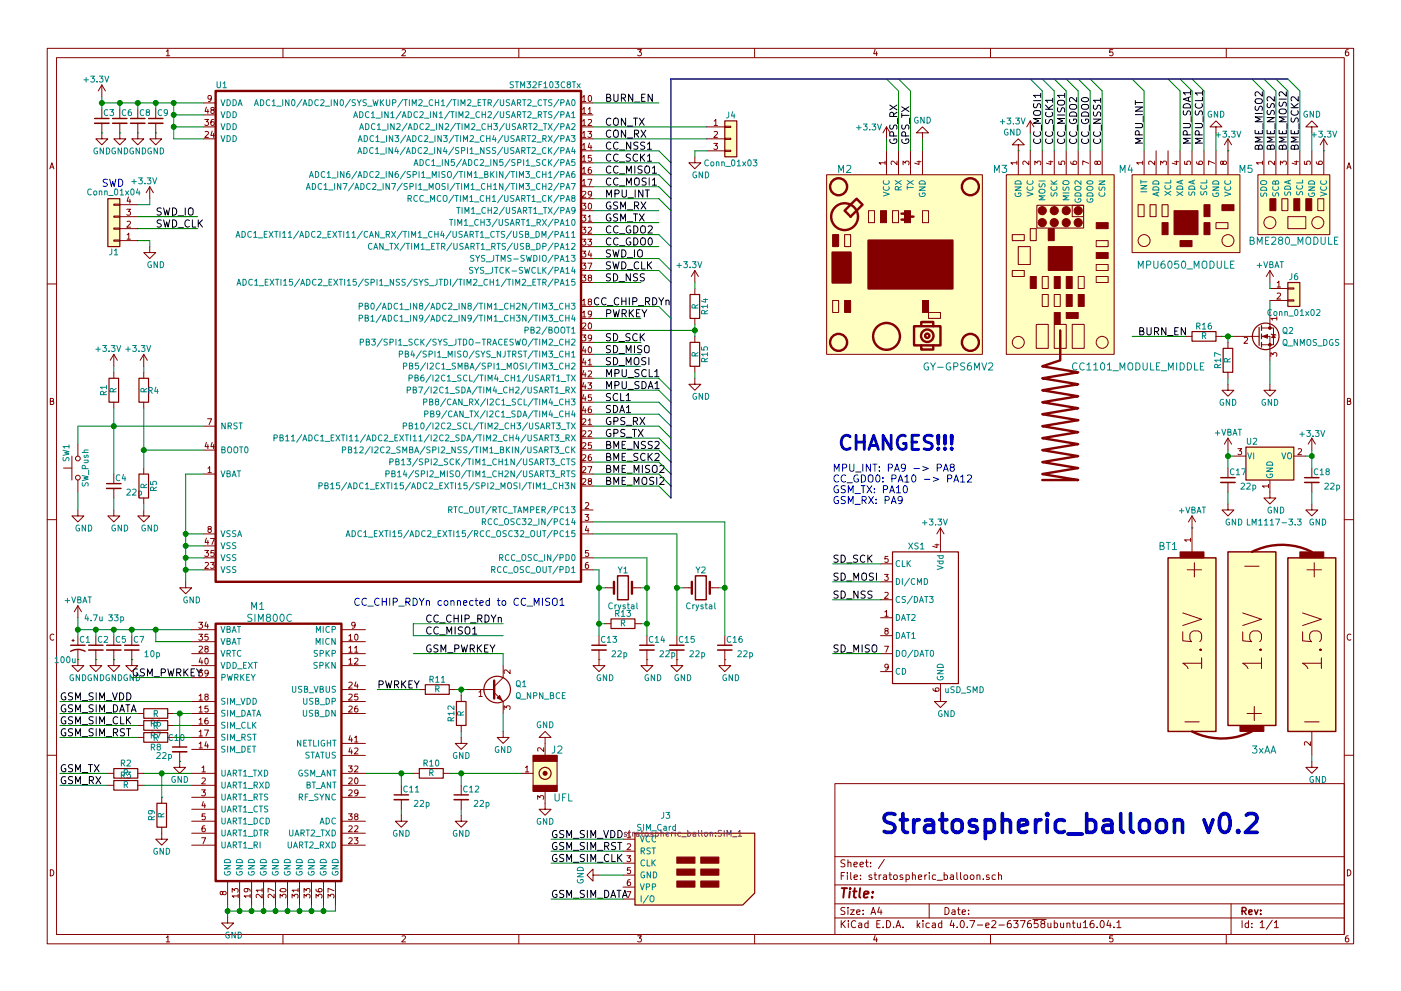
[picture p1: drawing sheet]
<svg xmlns="http://www.w3.org/2000/svg" width="297mm" height="210mm" viewBox="0 0 297 210" stroke-linecap="round" stroke-linejoin="round" font-family="sans-serif">
<g fill="none" stroke="#840000" stroke-width=".21">
<path d="M10 10.3h277v189.9h-277zM12 12.2h273v186.1h-273zM21.6 18l-.8 1.3M21.6 18v2.6M21.6 18l.8 1.3M35.3 10.9l.3-.4v1.3M35.3 11.8h.7M60 10.3v1.9M85.2 10.6l.5-.1 .3 .4-.8 .9h.8M110 10.3v1.9M135.2 10.5h.8l-.4 .5 .3 .1 .1 .2-.1 .4-.2 .1-.5-.1M160 10.3v1.9"/>
<path d="M185.5 10.5l-.3 .9h.8M185.9 11v.8M210 10.3v1.9M235.9 10.5h-.6v.6h.6l.1 .5-.3 .2-.4-.1M260 10.3v1.9M285.9 10.5l-.4 .1-.2 .2-.1 .8 .3 .2 .4-.1 .1-.4-.1-.2-.4-.1-.3 .3M10.6 35.8l.4-1.3 .4 1.3M10.7 35.5h.6M21.6 26.2v3.3h1.3l-1.3 1.2-1.3-1.2h1.3M21.6 23.1v2M25.4 26.2v3.3h1.3l-1.3 1.2-1.3-1.2h1.3M25.4 23.1v2"/>
<path d="M29.2 26.2v3.3h1.3l-1.3 1.2-1.3-1.2h1.3M29.2 23.1v2M31.7 39.6l-.7 1.3M31.7 39.6v2.6M31.7 39.6l.8 1.3M33 26.2v3.3h1.3l-1.3 1.2-1.3-1.2h1.3M33 23.1v2M43.2 21.8h2.5M43.2 24.4h2.5M43.2 26.9h2.5M43.2 29.5h2.5M43.4 25.3h.8l-.4 .5 .3 .1v.6l-.1 .1-.6-.1"/>
<path d="M43.5 28l.5-.1 .2 .3-.8 1h.8M43.8 22.7l-.3 .9h.7M44.1 23.2v.9M44.8 20.8l-.2 .3-.4-.1-.1-.6 .5-.1 .2 .2v.7l-.4 .3h-.2M44.9 23.3l-.2-.2 .1-.2h.6v.3l-.6 .2-.1 .2 .1 .3 .1 .2h.3l.2-.3v-.3l-.2-.2M45 27.8l-.3 .9h.8M45.3 25.3l-.4 .1-.1 .2-.1 .8 .2 .2 .5-.1-.1-.6-.4-.1-.2 .3M45.3 28.3v.9M123.2 21.8h2.5M123.2 24.4h2.5M123.2 26.9h2.5M123.2 29.5h2.5"/>
<path d="M123.2 32h2.5M123.2 34.5h2.5M123.2 37.1h2.5M123.2 39.6h2.5M123.5 20.6l.4-.3v1.2M123.5 23.2l.4-.4v1.3M123.5 25.7l.4-.4v1.3M123.5 28.2l.4-.3v1.3M123.5 30.8l.4-.4v1.3M123.5 33.3l.4-.3v1.2M123.5 35.9l.4-.4v1.3M123.5 38.4l.4-.4v1.3"/>
<path d="M123.5 21.5h.7M123.5 24.1h.7M123.5 26.6h.7M123.5 29.2h.7M123.5 31.7h.7M123.5 34.2h.7M123.5 36.8h.7M123.5 39.3h.7M124.6 27.9h.8l-.4 .5 .4 .1v.5l-.2 .2-.6-.2M124.6 38h.9l-.6 1.3M124.7 23.2l.4-.4v1.3M124.7 25.4l.5-.1 .2 .4-.8 .9h.8"/>
<path d="M124.7 24.1h.7M124.8 20.4l.2-.1a.67 .67 0 0 1 .4 .6 .67 .67 0 0 1-.4 .6l-.3-.4zM125 30.3l-.3 1h.8M125.3 35.5l-.4 .1-.1 .2-.1 .7 .2 .3 .5-.2-.1-.6h-.4l-.2 .2M125.3 30.8v.9M125.4 33h-.6l-.1 .5h.7v.6l-.2 .1-.5-.1M147.3 33.3v1.2h1.3l-1.3 1.3-1.3-1.3h1.3M149.9 26.9h3.8M149.9 29.5h3.8M149.9 32h3.8M151.3 30.4h.8l-.4 .5 .4 .1v.6l-.2 .1-.6-.1M151.4 25.7l.4-.4v1.3"/>
<path d="M151.4 28l.5-.1 .2 .3-.8 1h.8M151.4 26.6h.7M153.7 31.9h1.2v.2h-1.2zM153.7 29.3h1.2v.3h-1.2zM153.7 26.8h1.2v.2h-1.2zM175.3 37.1h33v38.1h-33zM187.7 34.5h-1.3l.3 .4M187.7 34.2v.7M188 26.9v2.6M188 32v5.1M188 26.9l-.8 1.3M188 26.9l.7 1.3"/>
<path d="M190.2 34.2v.8l-.9-.8-.4 .2 .1 .5M190.5 32v5.1M191.5 35v-.8l.4 .4 .1-.4h.6l.1 .2-.1 .6M193 32v5.1M194.4 34.3h.9M194.8 34.1v.8l-.9-.3M195.6 28.2h1.2l-1.2-1.3-1.3 1.3h1.3v1.3M195.6 32v5.1M213.4 37.1h22.8v38.1h-22.8zM215.6 34.5h-1.3l.4 .4M215.6 34.2v.7M215.9 30.7h1.3l-1.3-1.2-1.3 1.2h1.3v6.4"/>
<path d="M218.1 34.2v.8l-.9-.8-.3 .2 .1 .5M218.4 25.6v2.6M218.4 32v5.1M218.4 25.6l.8 1.3M218.4 25.6l-.7 1.3M219.4 35v-.8l.5 .4 .1-.4h.5l.2 .2-.2 .6M221 32v5.1M222.4 34.3h.8M222.8 34.1v.8l-.9-.3M223.5 32v5.1M224.5 34.2v.6l.6 .1v-.7h.5l.2 .2-.2 .5M226.1 32v5.1"/>
<path d="M227 34.3l.1 .4 .2 .1 .7 .1 .3-.2-.1-.5-.6 .1-.1 .4 .2 .2M228.6 32v5.1M230.8 34.7l-1.2-.6v.9M231.1 32v5.1M232.6 34.4l.3-.2h.3l.2 .2-.2 .4-.3 .1-.2-.1-.2-.6h-.3v.6l.2 .1 .2-.2M233.7 32v5.1M240 37.1h22.9v16.5h-22.9zM242.3 34.5h-1.3l.4 .4M242.3 34.2v.7M242.6 32v5.1M244.8 34.2v.8l-.9-.8-.4 .2 .1 .5M245.1 32v5.1"/>
<path d="M246.1 35v-.8l.5 .4 .1-.4h.5l.1 .2-.1 .6M247.6 32v5.1M249 34.3h.9M249.5 34.1v.8l-1-.3M250.2 32v5.1M251.2 34.2v.6l.5 .1v-.7h.6l.1 .2-.1 .5M252.7 32v5.1M253.7 34.3v.4l.3 .1 .7 .1 .3-.2-.2-.5-.6 .1v.4l.2 .2M255.3 32v5.1M257.5 34.7l-1.3-.6v.9M257.8 26.9h1.3l-1.3-1.3-1.3 1.3h1.3v1.3M257.8 32v5.1"/>
<path d="M259.3 34.4l.3-.2h.3l.1 .2-.1 .4-.3 .1-.2-.1-.2-.6h-.3v.6l.2 .1 .2-.2M260.3 29.5v7.6M260.3 29.5l-.7 1.2M260.3 29.5l.8 1.2M266.7 37.1h15.2v12.7h-15.2zM267.7 34.5h-1.3l.4 .4M267.7 34.2v.7M268 32v5.1M270.2 34.2v.8l-.9-.8-.4 .2 .1 .5M270.5 32v5.1M271.5 35v-.8l.5 .4 .1-.4h.5l.1 .2-.1 .6M273 32v5.1"/>
<path d="M274.4 34.3h.9M274.9 34.1v.8l-1-.3M275.6 32v5.1M276.6 34.2v.6l.5 .1v-.7h.6l.1 .2-.1 .5M278.1 26.9h1.3l-1.3-1.3-1.2 1.3h1.2v1.3M278.1 32v5.1M279.1 34.3v.4l.3 .1 .7 .1 .3-.2-.2-.5-.6 .1v.4l.2 .2M280.7 29.5v7.6M280.7 29.5l-.8 1.2M280.7 29.5l.7 1.2M285.6 35.8l.4-1.3 .4 1.3M285.7 35.5h.6"/>
<path d="M24.1 43.3h1.3v.3h-1.3zM24.1 45.8h1.3v.3h-1.3zM24.1 48.4h1.3v.2h-1.3zM24.1 50.9h1.3v.3h-1.3zM25.4 51h3.8M25.4 48.5h3.8M25.4 46h3.8M25.4 43.4h3.8M26.9 44.4h.8l-.5 .5 .4 .1v.5l-.2 .2-.5-.2M26.9 49.8l.4-.3v1.2M26.9 47l.5-.1 .3 .4-.8 .9h.8M26.9 50.7h.8"/>
<path d="M27.2 41.8l-.3 .9h.8M27.5 42.3v.8M31.7 52.3v1.3h1.3l-1.3 1.3-1.2-1.3h1.2M123.2 44.7h2.5M123.2 47.2h2.5M123.2 49.8h2.5M123.2 52.3h2.5M123.2 54.9h2.5M123.2 57.4h2.5M123.2 59.9h2.5M123.2 42.2h2.5M123.4 43.1h.8l-.4 .5 .4 .1v.6l-.2 .1-.6-.1"/>
<path d="M123.4 45.7h.8l-.4 .4 .4 .1v.6l-.2 .1-.6-.1M123.4 48.2h.8l-.4 .5 .4 .1v.5l-.2 .2-.6-.2M123.4 50.7h.8l-.4 .5 .4 .1v.6l-.2 .1-.6-.1M123.4 53.3h.8l-.4 .5 .4 .1v.5l-.2 .2-.6-.2M123.4 55.8h.8l-.4 .5 .4 .1v.6l-.2 .1-.6-.1M123.4 58.4h.8l-.4 .4 .4 .1v.6l-.2 .1-.6-.1M123.5 40.7l.5-.1 .2 .3-.8 1h.8M124.6 50.7h.8l-.4 .5 .4 .1v.6l-.2 .1-.6-.1M124.6 55.8h.9l-.6 1.3M124.7 46l.4-.3v1.2M124.7 48.3l.5-.1 .2 .4-.8 .9h.8M124.7 46.9h.7"/>
<path d="M124.8 43.2l.2-.1a.67 .67 0 0 1 .4 .7 .67 .67 0 0 1-.4 .6l-.3-.5zM124.9 58.9l-.2-.2 .1-.2h.6v.3l-.6 .1-.1 .3 .1 .3 .1 .1h.3l.2-.2v-.4l-.2-.1M125 53.2l-.3 .9h.8M125.3 53.7v.9M125.4 41.1l-.2 .3-.4-.1v-.6l.4-.1 .2 .2v.7l-.3 .4h-.3M147.3 57.4v2.5M147.3 57.4l-.7 1.3M147.3 57.4l.8 1.3M179.1 49.8h1.2v2.5h-1.2zM184.1 44.7h1.3v2.5h-1.3zM189.2 44.7h1.3v2.5h-1.3zM195.6 44.7h1.2v2.5h-1.2z"/>
<path d="M214.6 57.4h2.6v1.3h-2.6zM214.6 49.8h2.6v1.2h-2.6zM215.9 52.3h2.5v3.8h-2.5zM218.4 48.5h1.3v2.5h-1.3zM219.8 43.6h9.9v4.8h-9.9zM221 58.7h1.2v2.5h-1.2zM227.3 43.6h2.4v2.4h-2.4zM228.6 58.7h1.3v2.5h-1.3zM232.4 58.7h2.5v1.2h-2.5zM232.4 56.1h2.5v1.3h-2.5zM232.4 51h2.5v1.3h-2.5zM241.3 43.4h1.3v2.6h-1.3z"/>
<path d="M243.8 43.4h1.3v2.6h-1.3zM246.4 43.4h1.2v2.6h-1.2zM257.8 47.2h2.5v1.3h-2.5zM269.2 57.4v2.5M269.2 57.4l-.7 1.3M269.2 57.4l.8 1.3M270.8 60l.3-.4v1.3M271.8 42.2h1.2v2.5h-1.2zM273 46h3.9v2.5h-3.9zM279.4 42.2h1.3v2.5h-1.3zM10 60.2h2M24.1 75.2v2.5"/>
<path d="M24.1 79v1.3M24.1 75.2l-.7 1.2M24.1 75.2l.8 1.2M30.5 75.2v2.5M30.5 79v1.3M30.5 75.2l-.8 1.2M30.5 75.2l.7 1.2M123.2 70.1h2.5M123.2 75.2h2.5M123.2 77.7h2.5M123.2 65h2.5M123.2 67.6h2.5"/>
<path d="M123.2 72.6h2.5M123.4 71.1h.8l-.4 .4 .4 .1v.6l-.2 .1-.6-.1M123.5 68.6l.5-.1 .2 .4-.8 .9h.8M123.5 63.8l.4-.4v1.3M123.5 66.3l.4-.3v1.3M123.5 64.7h.7M123.5 67.3h.7M123.8 73.5l-.3 .9h.8M123.8 76.1l-.3 .9h.8M123.8 78.6l-.3 .9h.8M124.1 74v.9M124.1 76.5v.9"/>
<path d="M124.1 79.1v.9M124.7 76.5l.4-.4v1.3M124.7 78.8l.5-.1 .2 .3-.8 1h.8M124.7 77.4h.7M124.8 68.6l.2-.1a.67 .67 0 0 1 .4 .7 .67 .67 0 0 1-.4 .6l-.3-.5zM124.8 73.7l.2-.1a.67 .67 0 0 1 .4 .6 .67 .67 0 0 1-.4 .7l-.3-.5zM124.9 64l-.2-.3 .1-.2h.6v.3l-.6 .2-.1 .2 .1 .4 .1 .1h.3l.2-.2v-.4l-.2-.1M125.4 66.5l-.2 .3-.4-.1v-.6l.4-.1 .2 .2v.7l-.3 .4h-.3M125.4 71.6l-.2 .3-.4-.1v-.6l.4-.1 .2 .2v.7l-.3 .3h-.3M147.3 61.2v1.3M147.3 67.6v1.2M147.3 71.4v1.2"/>
<path d="M147.3 77.7v1.3M176.5 63.7h1.3v2.6h-1.3zM196.8 66.3h2.6v1.3h-2.6zM219.7 68.8h2.5v5.1h-2.5zM221 62.5h1.2v2.5h-1.2zM223.5 68.8h2.6v5.1h-2.6zM223.5 62.5h1.3v2.5h-1.3zM227.3 68.8h2.6v5.1h-2.6zM251.5 71.4h1.2M257.8 71.4h1.3M260.3 72.6v1.3M260.3 79v1.3"/>
<path d="M261.6 71.4h5.4M263.8 71.7l.5-.1 .2 .3-.8 .9h.8M267.5 71.4h1.7v5M267.5 69.6h1.7M269.2 69.6h.8v3.5h-2.5M269.2 66.3v3.3M269.2 61.2h3.8M269.2 63.7h3.8M269.4 75.6v-.8l.5 .5 .1-.4h.6l.1 .2-.1 .5M269.5 70.9l1 .2M270 71l.4 .6h-.8zM270.7 67.6h-1.3l.4 .3"/>
<path d="M270.7 67.2v.7M270.8 62.3l.5-.1 .2 .3-.8 .9h.8M270.8 60.9h.7M273 63.6h1.3v.3h-1.3zM273 61.1h1.3v.2h-1.3zM285 60.2h2M10.7 85.1h.5l.1-.5-.6-.1v1.3h.5l.2-.4-.3-.3M13.5 99.3h1.7M15.2 96.8v5M16.5 94.2v2.6M24.1 85.3v1.3M30.5 85.3v1.3"/>
<path d="M30.5 99.3v1.3M43.2 90.4h2.5M43.2 95.5h2.5M43.8 93.8l-.3 1h.7M44 88.8h.9l-.6 1.3M44.1 94.3v.9M44.1 99.4l.3-.4v1.3M45 93.8l-.3 1h.8M45.3 94.3v.9M123.2 90.4h2.5M123.2 93h2.5M123.2 80.3h2.5"/>
<path d="M123.2 82.8h2.5M123.2 95.5h2.5M123.2 85.3h2.5M123.2 98h2.5M123.2 87.9h2.5M123.5 88.9l.5-.1 .2 .4-.8 .9h.8M123.5 91.5l.5-.1 .2 .3-.8 1h.8M123.5 94l.5-.1 .2 .4-.8 .9h.8M123.5 96.6l.5-.1 .2 .3-.8 .9h.8M123.5 99.1l.5-.1 .2 .4-.8 .9h.8M123.8 81.1l-.3 1h.8M123.8 83.7l-.3 .9h.8"/>
<path d="M123.8 86.2l-.3 .9h.8M124.1 81.6v.9M124.1 84.2v.8M124.1 86.7v.9M124.6 81.2h.8l-.4 .5 .4 .1v.6l-.2 .1-.6-.1M124.6 99h.9l-.6 1.3M124.7 89.2l.4-.4v1.3M124.7 91.5l.5-.1 .2 .3-.8 1h.8M124.7 90.1h.7M125.3 96.5h-.4l-.1 .3-.1 .7 .2 .2 .5-.1-.1-.6-.4-.1-.2 .3M125.3 86.3l-.4 .1-.1 .2-.1 .7 .2 .3 .5-.2-.1-.6h-.4l-.2 .2M125.4 93.9h-.6l-.1 .6h.7v.6l-.2 .1-.5-.1"/>
<path d="M125.4 83.8h-.6l-.1 .5h.7v.6l-.2 .1-.5-.1M147.3 80.3v1.2h1.3l-1.3 1.3-1.3-1.3h1.3M260.3 81.5v1.3h1.3l-1.3 1.3-1.2-1.3h1.2M260.3 93v2.5M260.3 99.3v2M260.3 93l-.7 1.2M260.3 93l.8 1.2M261.6 96.8h2.6M262.5 95.2h.7l-.4 .5 .4 .1v.5l-.2 .2-.5-.2M269.2 81.5v1.3h1.3l-1.3 1.3-1.2-1.3h1.2M274.3 96.8h2.6M275.2 95.3l.5-.1 .2 .3-.7 1h.7"/>
<path d="M278.1 93v2.5M278.1 99.3v2M278.1 93l-.7 1.2M278.1 93l.8 1.2M285.7 85.1h.5l.1-.5-.6-.1v1.3h.5l.2-.4-.3-.3M10 110.3h2M16.5 108.2v1.3h1.3l-1.3 1.2-1.3-1.2h1.3M16.5 101.8v2.6M24.1 108.2v1.3h1.3l-1.3 1.2-1.2-1.2h1.2M24.1 100.6v2M24.1 103.6v2.1M30.5 108.2v1.3h1.2l-1.2 1.2-1.3-1.2h1.3"/>
<path d="M30.5 105.7v1.2M43.2 100.6h2.5M43.2 113.3h2.5M43.2 118.4h2.5M43.2 115.8h2.5M43.4 116.8h.8l-.4 .5 .3 .1v.5l-.1 .2-.6-.2M43.5 119.4l.5-.1 .2 .4-.8 .9h.8M43.8 114.2l-.3 .9h.7M44.1 114.6v.9M44.1 100.3h.7M44.3 112.2l-.2-.2v-.2h.7v.3l-.6 .2-.1 .2v.3l.2 .2h.3l.2-.3v-.3l-.2-.2M44.6 119.3h.8l-.4 .5 .4 .1v.6l-.2 .1-.6-.1"/>
<path d="M44.6 114.2h.9l-.6 1.3M45.4 116.8h-.6l-.1 .6h.7v.5l-.2 .2-.5-.2M123.2 100.6h2.5M123.2 108.2h2.5M123.2 110.7h2.5M123.2 113.3h2.5M123.2 118.4h2.5M123.2 103.1h2.5M123.5 101.6l.5-.1 .2 .4-.8 .9h.8M124 109.2h.8l-.4 .4 .4 .1v.6l-.2 .1-.6-.1M124.1 106.7l.5-.1 .2 .4-.8 .9h.8M124.4 111.6l-.3 .9h.8"/>
<path d="M124.7 119.3l-.4 .1-.1 .2-.1 .7 .2 .3 .5-.1-.1-.6-.4-.1-.2 .2M124.7 112.1v.9M124.8 116.8h-.6l-.1 .6h.7v.5l-.2 .2-.5-.2M124.9 102.1l-.2-.3 .1-.2h.6v.3l-.6 .2-.1 .2 .1 .4 .1 .1h.3l.2-.2v-.4l-.2-.1M186.7 119.6h2.5M188.3 118.1h-.6l-.1 .5h.7v.6l-.2 .1-.5-.1M198.2 115.6h.9M198.7 115.4v.8l-1-.3M199.4 112l-.8 1.3M199.4 112v5.1M199.4 112l.8 1.3M252.4 114.5h-1.2l.3 .4"/>
<path d="M252.4 114.2v.7M252.7 109.5v7.6M252.7 109.5l-.7 1.2M252.7 109.5l.8 1.2M253.2 119.4v3M260.3 106.9v1.3h1.3l-1.3 1.3-1.2-1.3h1.2M260.3 102.4v2M268.9 103.1h-1.2l.3 .4M268.9 102.8v.7M269.2 101.8v3.9h1.3l-1.3 1.2-1.2-1.2h1.2M278.1 106.9v1.3h1.3l-1.3 1.3-1.2-1.3h1.2M278.1 102.4v2"/>
<path d="M278.6 119.4v3M285 110.3h2M11.4 134.6a.58 .58 0 0 0-.8 .6 .58 .58 0 0 0 .8 .5M15.2 135.9h.5M15.5 135.6v.5M16.5 137.9v3.3h1.3l-1.3 1.3-1.3-1.3h1.3M16.5 128.5v2.6M16.5 134.9v2M16.5 128.5l-.8 1.3M16.5 128.5l.8 1.3M20.3 137.9v3.3h1.3l-1.3 1.3-1.3-1.3h1.3M20.3 134.9v2"/>
<path d="M24.1 137.9v3.3h1.3l-1.3 1.3-1.2-1.3h1.2M24.1 134.9v2M27.9 137.9v3.3h1.3l-1.3 1.3-1.2-1.3h1.2M27.9 134.9v2M39.4 123.4v1.3h1.2l-1.2 1.3-1.3-1.3h1.3M40.6 133.6h5.1M40.6 136.1h5.1M40.6 138.7h5.1M42.1 132h.8l-.4 .5 .4 .1v.6l-.2 .1-.6-.1M42.1 134.6h.8l-.4 .4 .4 .1v.6l-.2 .1-.6-.1M42.2 137.2l.5-.1 .2 .4-.8 .9h.8M42.5 139.6l-.3 .9h.8"/>
<path d="M43.2 120.9h2.5M43.5 139.7l.2-.1a.67 .67 0 0 1 .5 .7 .67 .67 0 0 1-.5 .6l-.3-.5zM43.7 137.6l-.3-.2 .1-.2h.6v.3l-.6 .2-.1 .2 .1 .3 .2 .2h.2l.2-.3v-.3l-.2-.2M43.7 131.9l-.3 1h.8M44 132.4v.9M44.1 134.6h-.6l-.1 .5h.7v.6l-.2 .1-.5-.1M72.4 133.6h5.1M72.4 136.1h5.1M72.4 138.7h5.1M74 134.9l.3-.3v1.2M74 137.5l.3-.4v1.3M74 140l.3-.4v1.3"/>
<path d="M74 135.8h.7M74 138.4h.7M75.2 137.5l.3-.4v1.3M75.2 139.7l.5-.1 .2 .4-.8 .9h.8M75.2 138.4h.7M75.3 132.6l-.2 .2-.4-.1-.1-.6 .5-.1 .2 .3-.1 .7-.3 .3h-.2M75.3 134.7l.2-.1a.67 .67 0 0 1 .4 .6 .67 .67 0 0 1-.4 .6l-.3-.4zM123.2 120.9h2.5M127 137.9v3.3h1.3l-1.3 1.3-1.3-1.3h1.3M127 134.9v2M128.3 124.7h1.9M128.3 132.3h1.2"/>
<path d="M134 124.7h1.9M134.6 132.3h1.3M137.2 137.9v3.3h1.2l-1.2 1.3-1.3-1.3h1.3M137.2 134.9v2M143.5 137.9v3.3h1.3l-1.3 1.3-1.3-1.3h1.3M143.5 134.9v2M144.8 124.7h1.9M150.5 124.7h1.9M153.7 137.9v3.3h1.2l-1.2 1.3-1.3-1.3h1.3M153.7 134.9v2M186.7 138.7h2.5M186.7 131.1h2.5"/>
<path d="M186.7 127.2h2.5M186.7 123.4h2.5M186.7 134.9h2.5M187.5 121.9h.8l-.4 .4 .4 .1v.6l-.2 .1-.6-.1M187.5 137.1h.9l-.6 1.3M187.6 129.8l.4-.3v1.3M187.6 125.8l.5-.1 .2 .3-.8 .9h.8M187.6 130.8h.7M187.8 133.8l-.2-.2 .1-.2h.6v.3l-.6 .2-.1 .2 .1 .3 .1 .2h.3l.2-.3v-.3l-.2-.2M250.8 134.1v1.9l1.9 .1-.4-.5v-1l.2-.4 .5-.3h1l.4 .2 .4 .5v1l-.4 .5M250.8 130l4 1.4-4 1.3M251.7 120.9h3.1"/>
<path d="M254.4 137.9l.2-.2 .2 .2-.2 .1-.2-.1h.4M254.8 139.6v2.3M263.5 134.1v1.9l1.9 .1-.4-.5v-1l.2-.4 .5-.3h1l.4 .2 .4 .5v1l-.4 .5M263.5 130l4 1.4-4 1.3M263.9 120.1h3.1M267.1 137.9l.2-.2 .2 .2-.2 .1-.2-.1h.4M267.5 139.6v2.3M276.2 134.1v1.9l1.9 .1-.4-.5v-1l.2-.4 .5-.3h1l.4 .2 .4 .5v1l-.4 .5M276.2 130l4 1.4-4 1.3M277.1 120.9h3.1M279.8 137.9l.2-.2 .2 .2-.2 .1-.2-.1h.4M280.2 139.6v2.3"/>
<path d="M286.4 134.6a.58 .58 0 0 0-.8 .6 .58 .58 0 0 0 .8 .5M29.2 151.4h1.3M29.2 153.9h1.3M29.2 156.5h1.3M35.6 151.4h1.2M35.6 153.9h1.2M35.6 156.5h1.2M38.1 159.5v3.3h1.3l-1.3 1.3-1.3-1.3h1.3M38.1 156.5v2M40.6 141.2h5.1M40.6 159h5.1M40.6 151.4h5.1"/>
<path d="M40.6 148.8h5.1M40.6 153.9h5.1M40.6 156.5h5.1M40.6 143.8h5.1M42.1 142.2h.8l-.4 .5 .4 .1v.5l-.2 .2-.6-.2M42.2 157.8l.4-.4v1.3M42.2 150.2l.4-.4v1.3M42.2 152.7l.4-.4v1.3M42.2 155.2l.4-.3v1.3M42.2 147.6l.4-.3v1.2M42.2 158.7h.7M42.2 151.1h.7"/>
<path d="M42.2 153.6h.7M42.2 156.2h.7M42.2 148.5h.7M42.8 140v.9M43.4 154.9h.8l-.5 1.3M43.7 147.8l-.3-.2 .1-.3 .6 .1v.3l-.6 .1-.1 .3 .1 .3 .2 .1h.2l.2-.2v-.4l-.2-.1M43.7 157.3l-.3 1h.8M44 152.3l-.3 .1-.2 .2-.1 .8 .3 .2 .4-.1-.1-.6-.3-.1-.3 .3M44 157.8v.9M44.1 149.8h-.6l-.1 .6h.7v.5l-.2 .2-.5-.2M44.1 142.7l-.2 .3-.4-.1v-.6l.4-.1 .2 .2v.7l-.3 .4h-.3M72.4 141.2h5.1"/>
<path d="M72.4 157.7h5.1M72.4 146.3h5.1M72.4 151.4h5.1M72.4 148.8h5.1M74 144.8l.4-.1 .3 .4-.8 .9h.8M74 147.4l.4-.1 .3 .3-.8 .9h.8M74 149.9l.4-.1 .3 .4-.8 .9h.8M74 140.9h.7M74.2 156.1l-.2 .9h.7M74.2 158.6l-.2 .9h.7M74.5 156.6v.8M74.5 159.1v.9"/>
<path d="M75.2 156.5l.3-.3v1.2M75.2 158.8l.5-.1 .2 .3-.8 1h.8M75.2 157.4h.7M75.5 144.6l-.3 1h.7M75.8 149.8l-.4 .1-.2 .2v.7l.2 .3 .4-.2v-.6h-.4l-.2 .2M75.8 145.1v.9M75.8 147.3h-.6v.5h.6v.6l-.1 .1-.5-.1M88.9 146.3h1.3M95.2 146.3h1.3M97.8 156.5v1.2h1.3l-1.3 1.3-1.3-1.3h1.3M97.8 147.6v1.2M97.8 153.9v1.3"/>
<path d="M99.1 146.3h5.7M101.5 146.9l.4-.4v1.3M101.5 147.8h.8M104.8 146.9l1.9 1.9v2.6M106.7 155.2v1.3h1.2l-1.2 1.2-1.3-1.2h1.3M106.7 141.2v2.6l-1.9 1.9M106.9 150.5v-.7l.5 .4 .1-.4h.5l.2 .2-.2 .5M108.2 142.1v.8l-1-.8-.3 .3 .1 .4M115.3 158.6v.8l-.9-.8-.4 .3 .1 .5M115.6 156.5h1.2l-1.2-1.3-1.3 1.3h1.3v3.8M186.7 142.5h2.5M188.3 141.4l-.2 .3-.4-.1v-.6l.4-.1 .2 .2v.8l-.3 .3h-.3"/>
<path d="M197.8 146.1l.1 .3 .2 .2 .7 .1 .3-.3-.1-.4-.7 .1v.3l.2 .3M199.4 145v3.8h1.3l-1.3 1.3-1.3-1.3h1.3M251.2 153.2h3.1M254.8 140.7h-4l.9 .8 .2 .4M264.4 151.4h3.1M265.9 149.9v3M267.5 140.7h-4l.9 .8 .2 .4M276.6 153.2h3.1M277.8 157.4v.8l-.9-.8-.3 .2 .1 .5M278.1 155.2v5.1M280.2 140.7h-4l.9 .8 .2 .4M10 160.2h2"/>
<path d="M22.9 164.1h1.2M22.9 166.6h1.2M29.2 164.1h1.3M29.2 166.6h1.3M34.3 175.5v2.5h1.3l-1.3 1.3-1.3-1.3h1.3M34.3 169.2v1.2M40.6 164.1h5.1M40.6 166.6h5.1M40.6 169.2h5.1M40.6 171.7h5.1M40.6 174.2h5.1M40.6 176.8h5.1"/>
<path d="M40.6 179.3h5.1M42.7 167.6h.8l-.4 .5 .4 .1v.5l-.2 .2-.6-.2M42.7 177.7h.9l-.5 1.3M42.8 162.9l.4-.4v1.3M42.8 165.1l.5-.1 .2 .4-.8 .9h.8M42.8 163.8h.7M43.1 170l-.3 1h.8M43.4 175.2l-.3 .1-.2 .2-.1 .7 .3 .3 .4-.2-.1-.6h-.3l-.3 .2M43.4 170.5v.9M43.5 172.7h-.6l-.1 .5h.7v.6l-.2 .1-.5-.1M72.4 164.1h5.1M72.4 166.6h5.1"/>
<path d="M72.4 169.2h5.1M72.4 174.2h5.1M72.4 176.8h5.1M72.4 179.3h5.1M72.4 160.3h5.1M73.9 162.5h.8l-.5 .5 .4 .1v.5l-.2 .2-.5-.2M73.9 172.7h.8l-.5 .4 .4 .1v.6l-.2 .1-.5-.1M74 165.1l.4-.1 .3 .4-.8 .9h.8M74 175.3l.4-.1 .3 .4-.8 .9h.8M74 177.8l.4-.1 .3 .4-.8 .9h.8M74 167.7l.4-.1 .3 .3-.8 1h.8M75.1 177.7h.8l-.4 .5 .3 .1v.6l-.1 .1-.6-.1"/>
<path d="M75.2 175.3l.5-.1 .2 .4-.8 .9h.8M75.2 162.6l.5-.1 .2 .4-.8 .9h.8M75.3 165.1l.2-.1a.67 .67 0 0 1 .4 .7 .67 .67 0 0 1-.4 .6l-.3-.5zM75.4 173.2l-.2-.2 .1-.3 .5 .1v.3l-.5 .1-.1 .3v.3l.2 .1h.3l.2-.2-.1-.4-.1-.1M75.9 168.1l-.2 .3-.4-.1-.1-.6 .5-.1 .2 .2-.1 .7-.3 .4h-.2M85.1 173v1.2h1.3l-1.3 1.3-1.3-1.3h1.3M85.1 166.6v2.1M85.1 169.7v2M87.6 164.1h1.3M94 164.1h1.2M97.8 173v1.2h1.3l-1.3 1.3-1.3-1.3h1.3M97.8 166.6v2.1"/>
<path d="M97.8 169.7v2M110.5 164.1h2.5M111.4 162.9l.4-.4v1.3M111.4 163.8h.7M113 160.3h5.1v7.6h-5.1zM114 169.6v-.8l.5 .4 .1-.3h.5l.2 .1-.2 .6M115.6 167.9v3.8h1.2l-1.2 1.3-1.3-1.3h1.3M132.1 178h2.5M133 176.8l.3-.3v1.2M133 179.1l.5-.1 .2 .4-.8 .9h.8M133 177.7h.7M177 166.3h108v32h-108z"/>
<path d="M278.1 161.5v1.3h1.3l-1.3 1.3-1.2-1.3h1.2M285 160.2h2M10.7 184.5a.65 .65 0 0 1 .7 .7 .65 .65 0 0 1-.7 .6zM35.3 198.9l.3-.4v1.3M35.3 199.8h.7M47.2 189.4l.3-.3 .3 .1 .2 .2-.2 .4h-.3l-.2-.1-.2-.5h-.3v.6h.2l.2-.2M48.3 194.6v1.2h1.2l-1.2 1.3-1.3-1.3h1.3M48.3 186.9v5.1M49.2 189.3v-.8l.5 .4 .1-.3h.6l.1 .1-.1 .6M50.5 190.1h-1.3l.4 .3M50.5 189.7v.7M50.8 186.9v5.1"/>
<path d="M52.3 188.5l.3 .2-.1 .4-.6 .1-.1-.5 .2-.2 .7 .1 .3 .3v.2M53 190.1h-1.2l.3 .3M53 189.7v.7M53.3 186.9v5.1M55.6 189.7v.8l-.9-.8-.4 .3 .1 .4M55.6 188.9h-1.3l.4 .3M55.6 188.5v.7M55.9 186.9v5.1M58.1 189.7v.8l-.9-.8-.4 .3 .1 .4M58.1 189l-1.3-.5v.8M58.4 186.9v5.1M59.4 190.5v-.8l.5 .5 .1-.4h.5l.2 .2-.2 .5"/>
<path d="M59.4 188.7a.76 .76 0 0 1 1.3 .2 .74 .74 0 0 1-1.3-.1zM60 198.3v1.9M61 186.9v5.1M61.9 190.5v-.8l.5 .5 .1-.4h.6l.1 .2-.1 .5M63.2 188.9h-1.3l.4 .3M63.2 188.5v.7M63.5 186.9v5.1M64.5 190.5v-.8l.4 .5 .1-.4h.6l.1 .2-.1 .5M64.5 189.3v-.8l.4 .4 .1-.3h.6l.1 .1-.1 .6M66 186.9v5.1M67 190.5v-.8l.5 .5 .1-.4h.5l.2 .2-.2 .5M67 188.6l.1 .4 .2 .2h.7l.3-.2-.2-.4h-.6v.4l.2 .2"/>
<path d="M68.6 186.9v5.1M69.5 190.5v-.8l.5 .5 .1-.4h.6l.1 .2-.1 .5M70.8 189l-1.3-.5v.8M71.1 186.9v5.1M85.2 198.6l.5-.1 .3 .4-.8 .9h.8M110 198.3v1.9M125.7 185.7v-1.3l-1.2 1.3 1.2 1.2v-1.2h1.3M132.1 180.6h2.5M132.1 183.1h2.5M132.1 185.7h2.5M132.1 188.2h2.5M132.1 190.7h2.5"/>
<path d="M132.9 181.6h.8l-.4 .4 .4 .1v.6l-.2 .1-.6-.1M132.9 189.2h.9l-.6 1.2M133.6 186.6l-.4 .1-.2 .2v.7l.2 .3 .5-.1-.1-.6-.4-.1-.2 .2M133.7 184.1h-.7v.6h.7v.5l-.2 .2-.5-.2M135.2 198.5h.8l-.4 .5 .3 .1 .1 .2-.1 .4-.2 .1-.5-.1M160 198.3v1.9M177 194.8h108M177 191.8h108M177 187.8h108M177 181.8h108M178.4 195.3v1.5M178.4 185.8h.5"/>
<path d="M178.6 196l.6 .8M179.1 185.1h-.7v1.5M179.1 192.6l-.5-.1-.3 .3 .1 .3 .7 .4v.4l-.2 .1-.6-.1M179.1 182.5l-.5-.1-.3 .3 .1 .3 .7 .4v.4l-.2 .1-.6-.1M179.2 195.3l-.8 .9M179.7 185.1v.2M179.7 185.6v1M179.8 192.5v.2M179.8 183.1l.2-.2 .4 .1v.9M179.8 182.4v1.5M179.8 193v1M179.9 195.3v.2"/>
<path d="M179.9 195.8v1M180.3 193h.8l-.8 1h.8M180.4 185.1v1.3l.2 .2M181.1 183.4l.7-.1-.1-.3-.4-.1-.2 .2v.7h.6M181.1 186.1l.7-.1-.1-.3-.4-.1-.2 .2 .1 .7h.5M181.4 195.5a.71 .71 0 0 0-1 .5 .71 .71 0 0 0 .8 .8l.2-.1M181.6 193.5l.7-.1v-.3l-.4-.1-.3 .2 .1 .7h.6M182.1 195.9h.6v.9M182.3 183.4l.8-.1-.1-.3-.4-.1-.3 .2 .1 .7h.6M182.4 186.5v.1M182.4 185.7v.1M182.7 196.2l-.7 .3 .2 .3 .5-.1"/>
<path d="M183 193.9v.1M183 193.1v.1M183.5 182.9h.6M183.7 182.4v1.3l.4 .2M184 195.9l-.4-.1-.3 .3 .1 .6 .2 .1 .4-.1M184 195.3v1.5M184.6 183.8v.1M184.6 183v.1M184.7 194l.4-1.5 .5 1.5M184.8 193.6h.7M184.8 185.7l-.3-.1-.3 .2 .1 .2 .5 .2v.3h-.6M185.3 185.6h.6"/>
<path d="M185.5 185.1v1.3l.4 .2M185.5 198.5l-.3 .9h.8M185.9 199v.8M185.9 196h.5M186.4 185.6v1M186.4 192.5l-.3 1h.9M186.6 195.3h-.7v1.5h.7M186.8 193v1M186.8 185.6l-.4 .3M187.2 196.7v.1M187.3 185.7h.6l.1 .9M187.5 182.3l-1.3 2"/>
<path d="M188 195.3a.76 .76 0 0 1 .8 .8 .76 .76 0 0 1-.8 .7zM188 186l-.8 .3 .3 .3 .5-.1M188.5 185.6h.5M188.7 185.1v1.3l.3 .2M189.5 196.7v.1M189.5 185.7l.2-.1 .5 .1v.6l-.1 .2-.4 .1-.2-.1zM190 196.8l.4-1.5 .6 1.5M190.1 196.4h.7M191.4 185.7l-.4-.1-.2 .2 .1 .2 .5 .2v.3h-.6M191.5 196.7v.1M192.1 185.7l.4-.1 .3 .3-.1 .6h-.6M192.1 185.6v1.5"/>
<path d="M193.4 185.7l.2-.1 .4 .1 .1 .9M193.4 185.1v1.5M194.5 195.3v1.5M194.6 196.3l.4 .5M194.7 186.1l.7-.1v-.3l-.5-.1-.2 .2 .1 .7h.6M195 195.8l-.5 .6M195.7 195.3v.2M195.7 195.8v1M196.1 185.6v1M196.5 185.6l-.4 .3M197 191.8v3M197 195.9l-.4-.1-.3 .3 .1 .6 .2 .1 .4-.1"/>
<path d="M197 185.1v.2M197 185.6v1M197.7 195.9h.6v.9M198.3 196.2l-.7 .3 .2 .3 .5-.1M198.4 185.7l-.5-.1-.2 .3v.6l.2 .1 .5-.1M198.7 186.8h1.1M199.7 195.9l-.5-.1-.2 .3v.6l.2 .1 .5-.1M199.7 195.3v1.5M200.2 185.7l.4-.1 .3 .3-.1 .6h-.6M200.2 185.1v1.5M200.4 192.5a.76 .76 0 0 1 .8 .8 .76 .76 0 0 1-.8 .7zM201.5 185.7h.6l.1 .9"/>
<path d="M201.8 195.2l-.4 1.1h1M201.9 193.1h.5l.1 .9M202.2 186l-.8 .3 .3 .3 .5-.1M202.2 195.8v1M202.5 193.4l-.7 .3 .2 .3 .5-.1M202.9 185.1v1.3l.2 .2M202.9 196.7v.1M203 193h.6M203.2 192.5v1.3l.4 .2M203.7 185.1v1.3l.2 .2M203.8 195.4l.1-.1a.8 .8 0 0 1 .6 .8 .8 .8 0 0 1-.6 .7 .97 .97 0 0 1-.1-1.4zM204 193.5l.7-.1-.1-.3-.4-.1-.2 .2 .1 .7h.5"/>
<path d="M204.4 185.7l.2-.1 .5 .1 .1 .6-.2 .2-.4 .1-.2-.1zM205.1 196.7v.1M205.4 193.9v.1M205.4 193.1v.1M205.6 195.3h1.1l-.7 1.5M205.8 185.7l.2-.1 .4 .1 .1 .6-.1 .2-.4 .1-.2-.1zM207.1 185.7l.2-.1 .4 .1 .1 .9M207.1 185.6v1M207.2 196.3h1.2M208.5 186.5v.1M209 196.3l.7-.1v-.3l-.5-.1-.2 .2 .1 .7h.6M209.7 185.7l-.4-.1-.2 .2 .1 .2 .5 .2v.3h-.6"/>
<path d="M210 198.3v1.9M210.3 195.5l.6-.2 .3 .5-1 1h1M211 185.7l-.4-.1-.3 .3 .1 .6 .2 .1 .4-.1M211.7 185.7l.2-.1 .4 .1v.9M211.7 185.1v1.5M211.8 196.3h1.1M214.3 195.3l-.5 .1a1.11 1.11 0 0 0-.1 1.3l.4 .1 .3-.1v-.5l-.3-.3-.4 .1-.1 .2M214.9 195.3h.9l-.5 .6 .5 .1v.7l-.2 .1-.7-.1M216.3 195.3h1l-.6 1.5M218.5 195.3l-.4 .1a1.11 1.11 0 0 0-.1 1.3l.4 .1 .2-.1 .1-.5-.3-.3-.4 .1-.2 .2M219 195.1h2.8M220 195.3h-.7v.7h.7l.1 .2-.1 .5-.2 .1-.5-.1"/>
<path d="M221 196l-.3-.3 .1-.2 .2-.2 .4 .1 .1 .2v.2l-.5 .2-.3 .3 .1 .4 .2 .1h.3l.2-.3v-.2l-.2-.3M222.2 195.8v.9l.4 .1 .2-.1M222.8 195.8v1M223.5 195.9l.5-.1 .2 .3-.1 .6h-.6M223.5 195.3v1.5M224.9 195.8v.9l.4 .1 .2-.1M225.5 195.8v1M226.2 196l.2-.2 .4 .1v.9M226.2 195.8v1M227.4 195.8h.5M227.6 195.3v1.3l.3 .2M228.4 195.8l.1 .9 .4 .1 .2-.1"/>
<path d="M229.1 195.8v1M229.7 195.8l.4-.5v1.5M229.7 196.8h.9M231.8 195.3l-.4 .1a1.11 1.11 0 0 0-.1 1.3l.4 .1 .2-.1 .1-.5-.3-.3-.4 .1-.2 .2M232.6 196.7v.1M233.4 195.5l.2-.2a.8 .8 0 0 1 .5 .8 .8 .8 0 0 1-.5 .7l-.4-.5zM235 195.2l-.3 1.1h.9M235.4 195.8v1M235.9 198.5h-.6v.7l.6-.1 .1 .5-.3 .2-.4-.1M236.2 196.7v.1M236.8 195.8l.4-.5v1.5M236.8 196.8h.9"/>
<path d="M260 198.3v1.9M261 191.8v6.5M263.3 195.3v1.5M264.7 195.9l-.4-.1-.3 .3 .1 .6 .2 .1 .4-.1M264.7 195.3v1.5M265.4 196.7v.1M265.4 195.9v.1M267.2 195.8l.4-.5v1.5M267.2 196.8h.8M269.7 195.2l-1.2 2M270.2 195.8l.4-.5v1.5M270.2 196.8h.8"/>
<path d="M285.7 184.5a.65 .65 0 0 1 .7 .7 .65 .65 0 0 1-.7 .6zM285.9 198.5l-.4 .1-.2 .3-.1 .7 .3 .2 .4-.1 .1-.4-.1-.2-.4-.1-.3 .3"/>
<circle cx="242.6" cy="51" r="1.27"/>
<circle cx="260.4" cy="51" r="1.27"/>
<circle cx="269.2" cy="47.2" r="1.27"/>
<circle cx="279.4" cy="47.2" r="1.27"/>
<circle cx="215.9" cy="72.6" r="1.27"/>
<circle cx="233.7" cy="72.6" r="1.27"/>
<circle cx="16.5" cy="97.3" r=".51"/>
<circle cx="16.5" cy="101.3" r=".51"/>
</g>
<g fill="none" stroke="#840000" stroke-width=".3">
<path d="M20.1 25.1h3M23.9 25.1h3M27.7 25.1h3M31.5 25.1h3M22.6 102.6h3.1M247.6 118.4h10.2v36.8h-10.2zM258.8 101.3h3.1M260.3 117.1h10.2v36.8h-10.2zM273 118.4h10.2v36.8h-10.2zM276.6 101.3h3.1M15 138.2a3.2 3.2 0 0 1 3 0M15 136.9h3"/>
<path d="M18.8 136.9h3M22.6 136.9h3.1M26.4 136.9h3.1M125.5 136.9h3M130.9 122.2h2.3v5h-2.3zM135.6 136.9h3.1M142 136.9h3M147.4 122.2h2.3v5h-2.3zM152.1 136.9h3.1M36.6 158.5h3M83.6 168.7h3M96.3 168.7h3"/>
<path d="M263.3 193.3l.8-.1 .1-.2-.1-.3-.2-.2h-.6v1.5M263.7 193.3l.5 .7M264.8 193.5l.7-.1-.1-.3-.4-.1-.2 .2v.7h.6M266 193l.3 1 .4-1M267.3 193.9v.1M267.3 193.1v.1"/>
</g>
<path d="M178.5 188.4h1.1M179 188.4l-.2 2M180.2 189.1l-.2 1.3M180.3 188.4l-.1 .2 .2-.1-.1-.1-.1 .2M180.9 189.1h.7M181.2 188.4l-.2 1.8 .1 .1 .4 .1M182.4 188.4l-.2 1.8 .2 .2M183.2 189.8l.9-.2v-.4l-.6-.1-.3 .3v.9h.7M184.9 190.3v.1M185.1 189.2l-.1 .2-.1-.1 .2-.1-.1 .2" fill="none" stroke="#840000" stroke-width=".41"/>
<g fill="none" stroke="#0000c2" stroke-width=".79">
<path d="M189.7 172.8a1.72 1.72 0 0 0-2.1 .2 .96 .96 0 0 0 .6 1.5 1.45 1.45 0 0 1 1.5 1 1.05 1.05 0 0 1-.7 1.1h-1l-.5-.2M190.9 173.9h1.5M191.4 172.6v3.4l.2 .4 .8 .2M193.7 173.9v2.7M194.9 173.9a.99 .99 0 0 0-1.2 .8M196.2 174.1l.4-.2h.7l.4 .2 .2 .4v2.1M197.9 174.9l-.4 .2h-.9a.79 .79 0 0 0-.6 .7 .79 .79 0 0 0 .6 .8h.9l.4-.2M199.2 173.9h1.6M199.8 172.6v3.4l.2 .4 .8 .2M202.1 174.3a1.09 1.09 0 0 1 1.1-.4 1.09 1.09 0 0 1 .8 .8v1.1a1.08 1.08 0 0 1-1.1 .8 1.08 1.08 0 0 1-1-.8v-1.1zM207 174.1l-.9-.2-.4 .2-.2 .4 .2 .6 1.3 .4 .2 .3-.2 .6-.3 .2h-.8l-.4-.2M208.9 174.1a1.3 1.3 0 0 1 1.7 .2l.2 .4v1.1l-.2 .4-.5 .4h-.8l-.4-.2"/>
<path d="M208.9 173.9v4M212.5 174.3a1.01 1.01 0 0 1 1.7 .2v2.1M212.5 172.6v4M216 175.3l1.9-.4-.2-.8-.4-.2h-.8l-.4 .2-.1 .4v1.5l.1 .4 .4 .2h.8l.4-.2M219.6 173.9v2.7M220.7 173.9a.99 .99 0 0 0-1.1 .8M222 172.6l-.2 .2 .2 .2 .2-.2-.2-.2v.4M222 173.9v2.7M225.7 174.1a1.3 1.3 0 0 0-1.8 .2l-.2 .4v1.1l.2 .4 .6 .4h.8l.4-.2M226.4 177h3.1M230.4 174.1a1.3 1.3 0 0 1 1.7 .2l.2 .4v1.1l-.2 .4-.6 .4h-.7l-.4-.2M230.4 172.6v4"/>
<path d="M234 174.1l.4-.2h.8l.3 .2 .2 .4v2.1M235.7 174.9l-.3 .2h-1a.79 .79 0 0 0-.6 .7 .79 .79 0 0 0 .6 .8h1l.3-.2M237.6 172.6v3.4l.2 .4 .4 .2M239.7 172.6v3.4l.2 .4 .4 .2M241.8 174.3a1.09 1.09 0 0 1 1.1-.4 1.09 1.09 0 0 1 .8 .8v1.1a1.08 1.08 0 0 1-1.1 .8 1.08 1.08 0 0 1-1-.8v-1.1zM245.4 174.3a1.09 1.09 0 0 1 1.1-.4 1.09 1.09 0 0 1 .8 .8v1.1a1.08 1.08 0 0 1-1 .8 1.08 1.08 0 0 1-1.1-.8v-1.1zM249 174.3a1.01 1.01 0 0 1 1.7 .2v2.1M249 173.9v2.7M255.3 173.9l.9 2.7 1-2.7M258.9 173a.96 .96 0 0 1 1-.4 .96 .96 0 0 1 .7 .7 2.36 2.36 0 0 1-.8 3.3 1.05 1.05 0 0 1-1.1-.8 3.5 3.5 0 0 1 .2-2.8zM262.5 176.2l.2 .2-.2 .2-.2-.2 .2-.2v.4M264.2 173l.6-.4h1a1 1 0 0 1 .7 1.1l-.2 .6-2.3 2.3h2.5"/>
</g>
<g fill="#ffffc2" stroke="#ffffc2" stroke-width=".21">
<path d="M240 37.1h22.9v16.5h-22.9z"/>
<path d="M266.7 37.1h15.2v12.7h-15.2z"/>
<path d="M175.3 37.1h33v38.1h-33z"/>
<path d="M247.6 118.4h10.2v36.8h-10.2z"/>
<path d="M260.3 117.1h10.2v36.8h-10.2z"/>
<path d="M273 118.4h10.2v36.8h-10.2z"/>
<path d="M134.6 176.8h25.4v12.7l-2.5 2.5h-22.9z"/>
<path d="M264.2 94.9h10.1v6.9h-10.1z"/>
<path d="M273 59.9h2.6v5.1h-2.6z"/>
<path d="M22.9 42.2h2.5v10.1h-2.5z"/>
<path d="M213.4 37.1h22.8v38.1h-22.8z"/>
<path d="M153.7 25.6h2.5v7.7h-2.5z"/>
<path d="M113 160.3h5.1v7.6h-5.1z"/>
</g>
<g fill="#840000" stroke="#840000" stroke-width=".21">
<path d="M246.4 47.2h1.2v2.6h-1.2z"/>
<path d="M248.9 44.7h5.1v5.1h-5.1z"/>
<path d="M250.2 51h2.5v1.3h-2.5z"/>
<path d="M255.3 47.2h1.2v2.6h-1.2z"/>
<path d="M255.3 43.4h1.2v2.6h-1.2z"/>
<path d="M259.1 43.4h2.5v1.3h-2.5z"/>
<path d="M269.2 42.2h1.3v2.5h-1.3z"/>
<path d="M274.3 42.2h1.3v2.5h-1.3z"/>
<path d="M276.9 42.2h1.2v2.5h-1.2z"/>
<path d="M176.5 49.8h1.3v2.5h-1.3z"/>
<path d="M179.1 63.7h1.2v2.6h-1.2z"/>
<path d="M186.7 44.7h1.3v2.5h-1.3z"/>
<path d="M191.8 44.7h1.2v2.5h-1.2z"/>
<path d="M195.6 63.7h1.2v2.6h-1.2z"/>
<path d="M250.2 117.1h5.1v1.3h-5.1z"/>
<path d="M262.9 153.9h5.1v1.3h-5.1z"/>
<path d="M275.6 117.1h5.1v1.3h-5.1z"/>
<path d="M105.4 148.1l.5-.5 .5 1z"/>
<path d="M267.7 71.4l1-.4v.7z"/>
<path d="M218.4 58.7h1.3v2.5h-1.3z"/>
<path d="M222.2 52.3h5.1v5.1h-5.1z"/>
<path d="M222.2 48.5h1.3v2.5h-1.3z"/>
<path d="M223.5 66.3h1.3v2.5h-1.3z"/>
<path d="M223.5 58.7h1.3v2.5h-1.3z"/>
<path d="M226.1 66.3h2.5v1.3h-2.5z"/>
<path d="M226.1 62.5h1.2v2.5h-1.2z"/>
<path d="M226.1 58.7h1.2v2.5h-1.2z"/>
<path d="M228.6 62.5h1.3v2.5h-1.3z"/>
<path d="M232.4 53.6h2.5v1.3h-2.5z"/>
<path d="M232.4 47.2h2.5v1.3h-2.5z"/>
<path d="M113 166.6h5.1v1.3h-5.1z"/>
<path d="M113 160.3h5.1v1.2h-5.1z"/>
<circle cx="269.2" cy="73.1" r=".28"/>
<circle cx="269.2" cy="69.6" r=".28"/>
<circle cx="221" cy="47.2" r=".86"/>
<circle cx="221" cy="44.7" r=".86"/>
<circle cx="223.5" cy="47.2" r=".86"/>
<circle cx="223.5" cy="44.7" r=".86"/>
<circle cx="226.1" cy="47.2" r=".86"/>
<circle cx="226.1" cy="44.7" r=".86"/>
<circle cx="228.6" cy="47.2" r=".86"/>
<circle cx="228.6" cy="44.7" r=".86"/>
</g>
<g fill="none" stroke="#008484" stroke-width=".21">
<path d="M17.8 16.9h.9M18.3 16.5v.9M19.2 16.1h.8l-.4 .5 .4 .1v.6l-.2 .1-.6-.1M20.6 17.3v.1M21.1 16.1h.7l-.4 .5 .4 .1v.6l-.2 .1-.5-.1M22.2 16.1l.4 1.3 .5-1.3M46 17.3v1.1l.3 .2h.2l.2-.2v-1.1M47.3 17.7l.4-.4v1.3M47.3 18.6h.7M108.9 17.4h-.6l-.1 .4a.54 .54 0 0 1 .6 .7l-.2 .1-.4-.1M109.2 17.3h.8M109.6 17.3v1.3"/>
<path d="M110.4 18.6v-1.3l.4 .9 .4-.9v1.3M111.7 17.3h.8l-.4 .5 .3 .1v.6l-.1 .1-.6-.1M113 17.4l.5-.1 .2 .4-.8 .9h.8M114.3 17.9h.4M114.9 17.3h-.6v1.3M115.3 17.7l.4-.4v1.3M115.3 18.6h.7M116.6 17.4l.2-.1a.67 .67 0 0 1 .5 .7 .67 .67 0 0 1-.5 .6l-.3-.5zM117.7 17.3h.8l-.5 .5 .4 .1v.6l-.2 .1-.5-.1M119.7 17.4a.56 .56 0 0 0-.7 .6 .56 .56 0 0 0 .7 .5M120.5 17.9l-.3-.3 .1-.2h.6v.3l-.6 .2-.1 .2 .1 .4 .2 .1h.2l.3-.2-.1-.4-.2-.1M121.3 17.3h.7"/>
<path d="M121.7 17.3v1.3M122.4 17.7l.6 .9M123 17.7l-.6 .9M20.6 31.4a.59 .59 0 0 0-.7 .6 .59 .59 0 0 0 .7 .6l.1-.5h-.3M21.9 31.4v1.3l-.7-1.3v1.3M22.6 31.4a.64 .64 0 0 1 .7 .6 .64 .64 0 0 1-.7 .7zM22.9 23.4a.56 .56 0 0 0-.8 .5 .56 .56 0 0 0 .8 .5M23.3 23.3h.8l-.5 .4 .4 .1v.6l-.1 .1-.6-.1M24.4 31.4a.59 .59 0 0 0-.7 .6 .59 .59 0 0 0 .7 .6l.1-.5h-.2M25.8 31.4v1.3l-.8-1.3v1.3M26.4 31.4a.64 .64 0 0 1 .7 .6 .64 .64 0 0 1-.7 .7zM26.7 23.4a.56 .56 0 0 0-.8 .5 .56 .56 0 0 0 .8 .5"/>
<path d="M27.8 23.3h-.4l-.2 .3v.7l.2 .2 .4-.1v-.6l-.4-.1-.2 .3M27.9 38.5h1M28.2 31.4a.59 .59 0 0 0-.7 .6 .59 .59 0 0 0 .7 .6l.1-.5h-.2M28.4 38v1M29.4 37.7h.8l-.5 .5 .4 .1v.6l-.2 .1-.5-.1M29.6 31.4v1.3l-.7-1.3v1.3M30.2 31.4a.64 .64 0 0 1 .7 .6 .64 .64 0 0 1-.7 .7zM30.5 23.4a.56 .56 0 0 0-.8 .5 .56 .56 0 0 0 .8 .5M30.7 38.9v.1M31.2 37.7h.8l-.4 .5 .4 .1v.6l-.2 .1-.6-.1M31.2 23.8l-.2-.2v-.2h.6v.3l-.5 .1-.1 .2v.4l.2 .1h.3l.2-.2-.1-.4-.1-.1M32.1 31.4a.59 .59 0 0 0-.8 .6 .59 .59 0 0 0 .8 .6v-.5h-.2"/>
<path d="M32.4 37.7l.4 1.3 .4-1.3M33.4 31.4v1.3l-.7-1.3v1.3M34 31.4a.64 .64 0 0 1 .7 .6 .64 .64 0 0 1-.7 .7zM34.3 23.4a.56 .56 0 0 0-.8 .5 .56 .56 0 0 0 .8 .5M35.5 23.8l-.2 .2h-.4l-.1-.6 .5-.1 .2 .2v.7l-.3 .3h-.3M46.9 21.2l.4 1.2 .4-1.2M46.9 28.8l.4 1.2 .4-1.2M46.9 26.2l.4 1.3 .4-1.3M46.9 23.7l.4 1.3 .4-1.3M48.1 21.2a.64 .64 0 0 1 .8 .6 .64 .64 0 0 1-.8 .6zM48.1 28.8a.64 .64 0 0 1 .8 .6 .64 .64 0 0 1-.8 .6zM48.1 26.2a.64 .64 0 0 1 .8 .7 .64 .64 0 0 1-.8 .6z"/>
<path d="M48.1 23.7a.64 .64 0 0 1 .8 .6 .64 .64 0 0 1-.8 .7zM49.4 21.2a.64 .64 0 0 1 .7 .6 .64 .64 0 0 1-.7 .6zM49.4 28.8a.64 .64 0 0 1 .7 .6 .64 .64 0 0 1-.7 .6zM49.4 26.2a.64 .64 0 0 1 .7 .7 .64 .64 0 0 1-.7 .6zM49.4 23.7a.64 .64 0 0 1 .7 .6 .64 .64 0 0 1-.7 .7zM50.5 22.4l.4-1.2 .4 1.2M50.6 22h.6M53.9 22.4l.5-1.2 .4 1.2M54.1 22h.6M55.2 21.2a.64 .64 0 0 1 .7 .6 .64 .64 0 0 1-.7 .6zM57.2 21.3a.56 .56 0 0 0-.8 .5 .56 .56 0 0 0 .8 .5M57.7 21.5l.4-.3v1.2"/>
<path d="M57.7 22.4h.7M58.7 22.5h.9M59.9 21.2v1.2M61.3 21.2v1.2l-.7-1.2v1.2M61.9 21.3l.2-.1a.67 .67 0 0 1 .5 .6 .67 .67 0 0 1-.5 .6l-.3-.5zM64 21.1l-1.1 1.6M64.2 22.4l.4-1.2 .5 1.2M64.4 22h.5M65.1 39.8h.6M65.5 21.2a.64 .64 0 0 1 .7 .6 .64 .64 0 0 1-.7 .6zM65.6 37.7l.4-1.3 .4 1.3M65.7 37.3h.6"/>
<path d="M66.2 38.9a.64 .64 0 0 1 .7 .7 .64 .64 0 0 1-.7 .6zM66.9 36.4a.64 .64 0 0 1 .7 .6 .64 .64 0 0 1-.7 .7zM67.5 21.3a.56 .56 0 0 0-.8 .5 .56 .56 0 0 0 .8 .5M68 21.3l.5-.1 .2 .3-.8 .9h.8M68.2 39a.56 .56 0 0 0-.8 .6 .56 .56 0 0 0 .8 .5M68.7 39.3l.4-.4v1.3M68.9 36.5a.56 .56 0 0 0-.8 .5 .56 .56 0 0 0 .8 .5M69 22.5h.9M69.4 36.7l.3-.3v1.3M69.4 37.7h.7M70.2 21.2v1.2M70.3 37.8h1"/>
<path d="M70.9 38.9v1.3M71.6 21.2v1.2l-.8-1.2v1.2M71.6 36.4v1.3M72.2 21.3l.2-.1a.67 .67 0 0 1 .4 .6 .67 .67 0 0 1-.4 .6l-.3-.5zM72.3 38.9v1.3l-.7-1.3v1.3M72.7 38.9h.9l-.5 1.3M72.9 36.4v1.3l-.7-1.3v1.3M74.1 36.4h-.4l-.2 .3v.7l.2 .3 .4-.2v-.6h-.4l-.2 .2M74.3 21.1l-1.1 1.6M75 25l.4-1.3 .4 1.3M75 38.9l-1.1 1.6M75.1 24.6h.6"/>
<path d="M75.4 21.2h-.6l-.1 .4a.54 .54 0 0 1 .6 .7l-.2 .1-.4-.1M75.4 39.8h.5M75.7 36.3l-1.1 1.7M75.7 21.2l.4 .6 .5-.6M75.9 32.6l.4-1.3 .4 1.3M75.9 37.7l.4-1.3 .4 1.3M75.9 30l.5-1.2 .4 1.2M76 32.2h.6M76 37.3h.6M76.1 29.7h.6M76.1 21.8v.6M76.3 23.7a.64 .64 0 0 1 .7 .6 .64 .64 0 0 1-.7 .7z"/>
<path d="M76.3 27.5l.4-1.3 .4 1.3M76.4 27.1h.6M76.5 38.9a.64 .64 0 0 1 .7 .7 .64 .64 0 0 1-.7 .6zM77.1 31.3a.64 .64 0 0 1 .8 .6 .64 .64 0 0 1-.8 .7zM77.2 36.4a.64 .64 0 0 1 .7 .6 .64 .64 0 0 1-.7 .7zM77.2 28.8a.64 .64 0 0 1 .7 .6 .64 .64 0 0 1-.7 .6zM77.5 26.2a.64 .64 0 0 1 .7 .7 .64 .64 0 0 1-.7 .6zM77.7 21.2h-.6l-.1 .4a.54 .54 0 0 1 .6 .7l-.2 .1-.4-.1M77.9 22.5h1M78.2 23.8a.56 .56 0 0 0-.7 .5 .56 .56 0 0 0 .7 .5M78.5 39a.56 .56 0 0 0-.8 .6 .56 .56 0 0 0 .8 .5M78.7 24l.4-.3v1.3"/>
<path d="M78.7 25h.8M79 39l.5-.1 .2 .4-.8 .9h.8M79.1 21.2l.3 1.2 .2-.9 .3 .9 .3-1.2M79.1 31.4a.56 .56 0 0 0-.7 .5 .56 .56 0 0 0 .7 .6M79.1 36.5a.56 .56 0 0 0-.7 .5 .56 .56 0 0 0 .7 .5M79.2 28.9a.56 .56 0 0 0-.8 .5 .56 .56 0 0 0 .8 .5M79.5 26.3a.56 .56 0 0 0-.8 .6 .56 .56 0 0 0 .8 .5M79.6 31.7l.4-.4v1.3M79.6 32.6h.7M79.7 36.5l.4-.1 .3 .3-.8 1h.8M79.7 29.1l.4-.3v1.2M79.7 25.1h1"/>
<path d="M79.7 30h.7M80 26.6l.4-.4v1.3M80 27.5h.7M80.6 32.7h1M80.6 37.8h1M80.6 21.2v1.2M80.7 30.1h.9M80.8 21.7l.6 .7M81 23.7v1.3M81 27.6h.9M81.2 38.9v1.3M81.4 21.2l-.8 .7"/>
<path d="M81.9 31.3v1.3M81.9 36.4v1.3M81.9 21.2v1l.2 .2h.3l.2-.2v-1M81.9 28.8v1.2M82.2 26.2v1.3M82.3 23.7v1.3l-.7-1.3v1.3M82.5 38.9v1.3l-.7-1.3v1.3M82.9 24l.3-.3v1.3M82.9 25h.7M83 38.9h.9l-.6 1.3M83.2 31.3v1.3l-.7-1.3v1.3M83.2 36.4v1.3l-.7-1.3v1.3"/>
<path d="M83.2 21.8l.6-.1 .1-.4-.7-.1v1.2M83.3 28.8v1.2l-.8-1.2v1.2M83.6 26.2v1.3l-.7-1.3v1.3M83.7 28.8h.8l-.4 .5 .4 .1v.5l-.2 .1-.6-.1M84 31.2l-.3 1h.8M84.1 26.3l.5-.1 .2 .4-.8 .9h.8M84.3 31.7v.9M84.4 36.4h-.4l-.2 .3v.7l.2 .3 .4-.2v-.6h-.4l-.2 .2M85 23.6l-1.1 1.7M85.3 25l.4-1.3 .4 1.3M85.3 38.9l-1.1 1.6M85.4 24.6h.6"/>
<path d="M85.4 21.1l-1.1 1.6M85.6 21.2h.8M85.9 31.2l-1.1 1.7M86 36.3l-1.1 1.7M86 21.2v1.2M86 28.7l-1.1 1.6M86.2 32.6l.4-1.3 .4 1.3M86.2 30l.4-1.2 .5 1.2M86.3 32.2h.6M86.3 26.2l-1.1 1.6M86.4 39h-.6l-.1 .4a.54 .54 0 0 1 .6 .7l-.2 .1-.5-.1M86.4 29.7h.5"/>
<path d="M86.5 23.7a.64 .64 0 0 1 .8 .6 .64 .64 0 0 1-.8 .7zM86.5 27.5l.4-1.3 .5 1.3M86.7 27.1h.5M86.8 21.2v1.2M86.9 39.6l.6-.1 .1-.5-.7-.1v1.3M87 36.4h-.6v.5a.54 .54 0 0 1 .6 .6l-.2 .2-.5-.1M87.4 22.4v-1.2l.4 .8 .4-.8v1.2M87.4 31.3a.64 .64 0 0 1 .7 .6 .64 .64 0 0 1-.7 .7zM87.5 28.8a.64 .64 0 0 1 .7 .6 .64 .64 0 0 1-.7 .6zM87.6 37.1l.6-.1v-.5l-.6-.1v1.3M87.8 35.1l.4-1.2 .4 1.2M87.8 26.2a.64 .64 0 0 1 .7 .7 .64 .64 0 0 1-.7 .6z"/>
<path d="M87.9 34.7h.6M88.2 38.9v1.3M88.5 23.8a.56 .56 0 0 0-.8 .5 .56 .56 0 0 0 .8 .5M88.7 39.3l.4-.4v1.3M88.8 21.3l.5-.1 .2 .3-.8 .9h.8M88.8 36.4v1.3M89 23.8l.5-.1 .2 .3-.7 1h.7M89.1 33.9a.64 .64 0 0 1 .7 .6 .64 .64 0 0 1-.7 .6zM89.4 31.4a.56 .56 0 0 0-.8 .5 .56 .56 0 0 0 .8 .6M89.4 36.7l.4-.3v1.3M89.4 37.7h.7M89.5 28.9a.56 .56 0 0 0-.8 .5 .56 .56 0 0 0 .8 .5"/>
<path d="M89.8 22.5h.9M89.8 26.3a.56 .56 0 0 0-.8 .6 .56 .56 0 0 0 .8 .5M89.9 31.4l.5-.1 .2 .4-.8 .9h.8M90 28.9l.5-.1 .2 .3-.8 .9h.8M90 25.1h1M90.3 26.3l.5-.1 .2 .4-.8 .9h.8M90.4 37.8h.9M90.9 32.7h.9M91 30.1h.9M91 34a.56 .56 0 0 0-.7 .5 .56 .56 0 0 0 .7 .5M91.3 23.7v1.3M91.3 27.6h.9"/>
<path d="M91.5 34.2l.4-.3v1.2M91.5 35.1h.8M91.6 37.7v-1.3l.5 .9 .4-.9v1.3M91.7 21.3a.56 .56 0 0 0-.7 .5 .56 .56 0 0 0 .7 .5M92.2 31.3v1.3M92.2 28.8v1.2M92.3 21.2v1.2M92.3 21.7h.7M92.4 39.1l.3-.2 .3 .1 .2 .8a.42 .42 0 0 1-.2 .4 .42 .42 0 0 1-.4-.1l-.2-.3zM92.5 35.2h1M92.5 26.2v1.3M92.6 23.7v1.3l-.7-1.3v1.3"/>
<path d="M93 21.2v1.2M93.1 36.4v1.3M93.1 24l.4-.3v1.3M93.1 25h.8M93.5 31.3v1.3l-.7-1.3v1.3M93.5 28.8v1.2l-.7-1.2v1.2M93.6 21.5l.3-.3v1.2M93.6 22.4h.7M93.8 33.9v1.2M93.9 26.2v1.3l-.8-1.3v1.3M94 28.8h.8l-.4 .5 .4 .1v.5l-.2 .1-.6-.1M94.3 31.2l-.3 1h.8"/>
<path d="M94.4 36.4h-.6l-.1 .5a.54 .54 0 0 1 .6 .6l-.2 .2-.5-.1M94.4 26.3l.5-.1 .2 .4-.8 .9h.8M94.4 39h-.6v.4a.54 .54 0 0 1 .6 .7l-.2 .1-.5-.1M94.6 31.7v.9M94.9 36.6l.2-.2h.4l.2 .8a.42 .42 0 0 1-.2 .4 .42 .42 0 0 1-.5 0l-.1-.4zM95 38.9v1.3M95.1 33.9v1.2l-.7-1.2v1.2M95.3 23.6l-1.1 1.7M95.6 23.7h.7M95.8 21.1l-1.1 1.6M95.9 23.7v1.3M96 21.2h.7"/>
<path d="M96.2 31.2l-1.1 1.7M96.3 28.7l-1.1 1.6M96.3 33.9h-.6v.5h.6v.6l-.2 .1-.4-.1M96.3 21.2v1.2M96.5 38.9l-1.1 1.6M96.5 28.8h.7M96.6 26.2l-1.1 1.6M96.7 23.7v1.3M96.7 38.9h.7M96.8 26.2h.7M96.9 28.8v1.2M97.1 38.9v1.3"/>
<path d="M97.1 21.2v1.2M97.2 36.3l-1.1 1.7M97.2 26.2v1.3M97.3 31.4h-.6l-.1 .4a.54 .54 0 0 1 .6 .7l-.1 .1-.5-.1M97.3 25v-1.3l.4 .9 .4-.9v1.3M97.4 36.4h.7M97.7 28.8v1.2M97.7 22.4v-1.2l.5 .8 .4-.8v1.2M97.7 36.4v1.3M97.8 32l.7-.1v-.5l-.7-.1v1.3M97.8 33.8l-1.1 1.6M97.9 38.9v1.3"/>
<path d="M98 26.2v1.3M98.1 35.1l.4-1.2 .4 1.2M98.2 34.7h.6M98.3 30v-1.2l.4 .9 .4-.9v1.2M98.5 36.4v1.3M98.6 27.5v-1.3l.4 .9 .4-.9v1.3M98.7 23.8l.5-.1 .2 .3-.8 1h.8M99.1 31.3v1.3M99.1 21.3l.5-.1 .2 .3-.7 .9h.7M99.1 37.7v-1.3l.5 .9 .4-.9v1.3M99.3 33.9a.64 .64 0 0 1 .8 .6 .64 .64 0 0 1-.8 .6zM99.7 28.9l.5-.1 .2 .3-.8 .9h.8"/>
<path d="M99.7 31.7l.3-.4v1.3M99.7 25.1h.9M99.7 32.6h.7M99.9 39.3l.3-.4v1.3M100 26.3l.5-.1 .2 .4-.8 .9h.8M100.1 22.5h1M100.5 36.7l.4-.3v1.3M100.5 37.7h.7M100.6 30.1h1M100.6 32.7h1M100.9 27.6h1M101.3 34a.56 .56 0 0 0-.7 .5 .56 .56 0 0 0 .7 .5"/>
<path d="M101.4 21.7h.4M101.5 37.8h1M101.7 23.8a.56 .56 0 0 0-.8 .5 .56 .56 0 0 0 .8 .5M101.8 34l.5-.1 .2 .3-.7 .9h.7M102 21.2h-.6v1.2h.6M102.2 23.7v1.3M102.2 24.3h.7M102.3 21.2h.7M102.6 28.9a.56 .56 0 0 0-.8 .5 .56 .56 0 0 0 .8 .5M102.6 31.3v1.3l-.7-1.3v1.3M102.7 21.2v1.2M102.8 37l.6-.1v-.4l-.6-.1v1.3h.5l.2-.5-.3-.2"/>
<path d="M102.8 35.2h1M102.8 39a.56 .56 0 0 0-.7 .6 .56 .56 0 0 0 .7 .5M102.9 26.3a.56 .56 0 0 0-.7 .6 .56 .56 0 0 0 .7 .5M102.9 23.7v1.3M103.2 28.8v1.2M103.2 29.4h.7M103.4 38.9v1.3M103.4 39.5h.7M103.5 21.8l.6-.1v-.4l-.6-.1v1.2M103.5 23.8l.5-.1 .2 .3-.8 1h.8M103.5 26.2v1.3M103.5 26.8h.7"/>
<path d="M103.8 21.8l.4 .6M103.9 31.4h-.6l-.1 .4a.54 .54 0 0 1 .6 .7l-.1 .1-.5-.1M103.9 28.8v1.2M104 36.4v1.3M104.1 33.9v1.2M104.1 38.9v1.3M104.2 26.2v1.3M104.2 36.9l.5 .8M104.6 39.3l.4-.4v1.3M104.7 26.2h.8l-.5 .5 .4 .1v.6l-.2 .1-.5-.1M104.7 28.7l-.3 .9h.8M104.7 36.4l-.7 .7"/>
<path d="M105 29.2v.8M105.1 31.4h-.6l-.1 .4a.54 .54 0 0 1 .7 .7l-.2 .1-.5-.1M105.3 36.4v1.3M105.4 33.9v1.2l-.7-1.2v1.2M105.7 21.1l-1.1 1.6M105.7 23.6l-1.1 1.7M106.1 21.2v1l.2 .2h.3l.2-.2v-1M106.1 23.7v1l.2 .3h.3l.2-.3v-1M106.6 31.2l-1.1 1.7M106.6 33.9h-.6l-.1 .5h.7v.6l-.2 .1-.5-.1M106.6 36.4v1.3l-.7-1.3v1.3M106.6 38.9v1.3l-.7-1.3v1.3"/>
<path d="M106.6 28.7l-1.1 1.6M106.9 26.2l-1.1 1.6M107 31.3v1l.2 .3h.3l.2-.3v-1M107 28.8v1l.3 .2h.2l.2-.2v-1M107.3 26.2v1l.3 .3h.2l.3-.3v-1M108.1 21.2h-.7v.4a.54 .54 0 0 1 .6 .7l-.2 .1-.5-.1M108.1 23.7h-.7v.5a.54 .54 0 0 1 .6 .6l-.2 .2-.5-.1M108.1 33.8l-1.1 1.6M108.2 36.3l-1.1 1.7M108.2 38.9l-1.1 1.6M108.4 36.4h.7M108.4 38.9h.7"/>
<path d="M108.4 22.4l.4-1.2 .5 1.2M108.4 25l.4-1.3 .5 1.3M108.6 22h.5M108.6 24.6h.5M108.7 36.4v1.3M108.7 38.9v1.3M109 31.4h-.6l-.1 .4a.54 .54 0 0 1 .6 .7l-.2 .1-.4-.1M109 28.8h-.6v.5a.54 .54 0 0 1 .6 .6l-.2 .1h-.5M109.2 33.9h-.6l-.1 .4a.54 .54 0 0 1 .6 .7l-.1 .1-.5-.1M109.3 26.3h-.6v.4a.54 .54 0 0 1 .6 .7l-.2 .1-.5-.1M109.3 32.6l.5-1.3 .4 1.3M109.4 30l.4-1.2 .4 1.2"/>
<path d="M109.5 32.2h.6M109.5 29.7h.6M109.5 36.4v1.3M109.5 38.9v1.3M109.7 21.8l.6-.1 .1-.4-.7-.1v1.2M109.7 24.4l.6-.1 .1-.5-.7-.1v1.3M109.7 27.5l.4-1.3 .4 1.3M109.8 34.5l.6-.1v-.4l-.6-.1v1.2M109.8 27.1h.6M110 21.8l.4 .6M110 24.4l.4 .6M110.1 37.7v-1.3l.5 .9 .4-.9v1.3"/>
<path d="M110.6 32l.6-.1 .1-.5-.7-.1v1.3M110.7 29.4h.6v-.5l-.6-.1v1.2M110.8 21.2h.7M110.8 23.7h.7M110.9 32l.4 .6M111 26.9l.6-.1v-.5l-.6-.1v1.3M111 29.4l.4 .6M111 33.9v1.2M111.2 21.2v1.2M111.2 23.7v1.3M111.3 26.9l.4 .6M111.5 36.4h.7l-.4 .5 .4 .1v.5l-.2 .2-.5-.2"/>
<path d="M111.5 38.9h.7l-.4 .5 .4 .1v.6l-.2 .1-.5-.1M111.6 34.2l.3-.3v1.2M111.6 35.1h.7M111.7 31.3h.7M111.8 28.8h.7M111.9 21.3l.5-.1 .2 .3-.8 .9h.8M111.9 23.8l.5-.1 .2 .3-.8 1h.8M112.1 26.2h.7M112.1 31.3v1.3M112.1 28.8v1.2M112.4 26.2v1.3M112.5 37.8h1"/>
<path d="M112.5 35.2h1M112.8 31.4l.5-.1 .2 .4-.8 .9h.8M112.9 28.9l.4-.1 .3 .3-.8 .9h.8M112.9 22.5h.9M112.9 25.1h.9M113.2 26.3l.4-.1 .3 .4-.8 .9h.8M113.8 32.7h.9M113.8 30.1h1M114.1 24.4l.6-.1 .1-.5-.7-.1v1.3M114.1 27.6h1M114.4 24.4l.4 .6M114.5 33.9h-.6l-.1 .4a.54 .54 0 0 1 .6 .7l-.2 .1-.4-.1"/>
<path d="M114.5 36.5a.56 .56 0 0 0-.8 .5 .56 .56 0 0 0 .8 .5M114.5 39a.56 .56 0 0 0-.8 .6 .56 .56 0 0 0 .8 .5M114.8 21.3a.56 .56 0 0 0-.7 .5 .56 .56 0 0 0 .7 .5M115 36.4v1.3M115 38.9v1.3M115 37h.7M115 39.5h.7M115.1 29.4h.6v-.5l-.6-.1v1.2M115.2 21.2h.7M115.2 23.7h.7M115.2 26.2h.7M115.4 29.4l.4 .6"/>
<path d="M115.6 21.2v1.2M115.6 23.7v1.3M115.6 26.2v1.3M115.7 31.4a.56 .56 0 0 0-.7 .5 .56 .56 0 0 0 .7 .6M115.7 34a.56 .56 0 0 0-.7 .5 .56 .56 0 0 0 .7 .5M115.7 36.4v1.3M115.7 38.9v1.3M116.2 26.2l.9 1.3M116.2 28.8l.9 1.2M116.3 36.7l.4-.3v1.3M116.3 39l.5-.1 .2 .4-.8 .9h.8M116.3 31.3v1.3"/>
<path d="M116.3 33.9v1.2M116.3 37.7h.7M116.5 31.8l.5 .8M116.5 34.4l.5 .7M117 21.2h-.6v.4a.54 .54 0 0 1 .6 .7l-.2 .1-.5-.1M117 23.7h-.6v.5a.54 .54 0 0 1 .6 .6l-.2 .2-.5-.1M117 31.3l-.7 .7M117 33.9l-.7 .7M117.1 26.2l-.9 1.3M117.1 28.8l-.9 1.2M118.5 21.1l-1.1 1.6M118.5 23.6l-1.1 1.7"/>
<path d="M118.5 26.2l-1.1 1.6M118.5 28.7l-1.1 1.6M118.5 31.2l-1.1 1.7M118.5 33.8l-1.1 1.6M118.5 36.3l-1.1 1.7M118.5 38.9l-1.1 1.6M118.9 21.8l.6-.1 .1-.4-.7-.1v1.2M118.9 24.4l.6-.1 .1-.5-.7-.1v1.3M118.9 26.9l.6-.1 .1-.5-.7-.1v1.3M118.9 29.4h.6l.1-.5-.7-.1v1.2M118.9 32l.6-.1 .1-.5-.7-.1v1.3M118.9 34.5l.6-.1 .1-.4-.7-.1v1.2"/>
<path d="M118.9 37.1l.6-.1 .1-.5-.7-.1v1.3M118.9 39.6l.6-.1 .1-.5-.7-.1v1.3M120 22.4l.4-1.2 .4 1.2M120 25l.4-1.3 .4 1.3M120 27.5l.4-1.3 .4 1.3M120 30l.4-1.2 .4 1.2M120 32.6l.4-1.3 .4 1.3M120 35.1l.4-1.2 .4 1.2M120 37.7l.4-1.3 .4 1.3M120.1 39.8h.6M120.1 22h.6M120.1 24.6h.6"/>
<path d="M120.1 27.1h.6M120.1 29.7h.6M120.1 32.2h.6M120.1 34.7h.6M120.1 37.3h.6M121.1 28.8h.8l-.4 .5 .4 .1v.5l-.2 .1-.6-.1M121.1 38.9h.9l-.6 1.3M121.2 24l.4-.3v1.3M121.2 26.3l.5-.1 .2 .4-.8 .9h.8M121.2 25h.7M121.3 21.3l.2-.1a.67 .67 0 0 1 .4 .6 .67 .67 0 0 1-.4 .6l-.3-.5zM121.5 31.2l-.3 1h.8"/>
<path d="M121.8 36.4h-.4l-.1 .3-.1 .7 .2 .3 .5-.2-.1-.6h-.4l-.2 .2M121.8 31.7v.9M121.9 33.9h-.6l-.1 .5h.7v.6l-.2 .1-.5-.1M147.6 36.5a.59 .59 0 0 0-.7 .6 .59 .59 0 0 0 .7 .6l.1-.5h-.3M148.9 36.5v1.2l-.7-1.2v1.2M149.6 36.5a.64 .64 0 0 1 .7 .6 .64 .64 0 0 1-.7 .6zM150.2 34a.56 .56 0 0 0-.8 .6 .56 .56 0 0 0 .8 .5M150.7 34.5l.4-.2 .3 .3v.3l-.3 .3-.4-.1zM151.9 34.5l.2-.2 .3 .1v.8M151.9 34.3v.9M153 34.5l.2-.2 .3 .1 .1 .8M153 34.3v.9"/>
<path d="M153.9 35.3h.9M154.5 23.8v1l-.5 .2M155.2 34l.2-.1a.67 .67 0 0 1 .4 .7 .67 .67 0 0 1-.4 .6l-.3-.5zM155.3 23.7l-.2 .9h.7M155.7 24.2v.8M156.3 34.3l.4-.4v1.3M156.3 35.2h.7M157.5 34.3l.6 .9M158.1 34.3l-.6 .9M158.6 34l.2-.1a.67 .67 0 0 1 .5 .7 .67 .67 0 0 1-.5 .6l-.3-.5zM159.7 33.9h.8l-.5 .5 .4 .1v.6l-.2 .1-.5-.1M177.8 36.6v-1.5l.5 1.1 .5-1.1v1.5"/>
<path d="M179.5 35.2l.6-.1 .3 .4-.9 1.1h.9M181.6 27.1h1M182.1 26.6v1M183.1 26.3h.7l-.4 .5 .4 .1v.6l-.2 .1-.5-.1M184.4 27.5v.1M184.9 26.3h.8l-.5 .5 .4 .1v.6l-.2 .1-.5-.1M186.1 26.3l.4 1.3 .4-1.3M187.4 39.6a.56 .56 0 0 0 .5 .8 .56 .56 0 0 0 .5-.8M187.4 38.3a.56 .56 0 0 0 .5 .8 .56 .56 0 0 0 .5-.8M189.8 38.3l1.3 .8M191.1 39.6l-.6 .4M191.1 38.3l-1.3 .8"/>
<path d="M192.4 39.4v.8M192.4 39.8h1.2M192.4 38.3l1.2 .8M193.6 38.3l-1.2 .8M194.6 24.9a.59 .59 0 0 0-.7 .6 .59 .59 0 0 0 .7 .6l.1-.5h-.3M194.9 39.7h1.3l-1.3 .7h1.3M194.9 38.6a.69 .69 0 0 1 .8-.2 .69 .69 0 0 1 .5 .7h-1.3zM195.9 24.9v1.2l-.7-1.2v1.2M196.5 24.9a.64 .64 0 0 1 .8 .6 .64 .64 0 0 1-.8 .6zM210.8 36.6v-1.5l.6 1.1 .5-1.1v1.5M212.1 25.8h.9M212.5 35.1h.9l-.5 .6 .5 .2-.1 .5-.2 .2-.6-.2"/>
<path d="M212.5 25.3v1M213.5 25h.8l-.4 .5 .3 .1v.6l-.1 .1-.6-.1M213.7 27.5a.59 .59 0 0 0-.8 .5 .59 .59 0 0 0 .8 .6v-.5h-.2M214.9 26.2v.1M215 27.4v1.3l-.7-1.3v1.3M215.2 39.7h1.3l-1.3 .7h1.3M215.3 38.6a.69 .69 0 0 1 .7-.2 .69 .69 0 0 1 .5 .7h-1.3zM215.3 25h.8l-.4 .5 .4 .1v.6l-.2 .1-.6-.1M215.6 27.4a.64 .64 0 0 1 .7 .6 .64 .64 0 0 1-.7 .7zM216.5 25l.4 1.3 .4-1.3M217.9 39.6a.56 .56 0 0 0 .5 .8 .56 .56 0 0 0 .5-.8M217.9 38.3a.56 .56 0 0 0 .5 .8 .56 .56 0 0 0 .5-.8"/>
<path d="M220.3 38.4h1.3M220.3 39v.6h.5a.54 .54 0 0 1 .6-.6l.2 .2-.1 .5M222.8 39.1h1.3M222.8 38.3l.7 .8M222.9 39.6a.56 .56 0 0 0 .6 .8 .56 .56 0 0 0 .5-.8M224.1 38.3l-.7 .6M225.4 39.7v.6h.5a.54 .54 0 0 1 .6-.6l.1 .2v.5M225.4 38.5l.8-.2a.42 .42 0 0 1 .4 .2 .42 .42 0 0 1 0 .5l-.4 .2-.6-.1-.2-.2zM228 39.7l.8-.2a.42 .42 0 0 1 .3 .3 .42 .42 0 0 1 0 .4l-.3 .2-.7-.1-.2-.2zM229.2 38.3v.8l-.9-.8-.4 .3 .1 .5M230.5 39.7l.8-.2a.42 .42 0 0 1 .4 .3 .42 .42 0 0 1-.1 .4l-.3 .2-.7-.1-.1-.2zM230.6 38.5a.69 .69 0 0 1 1.1 .3 .74 .74 0 0 1-1.2-.1z"/>
<path d="M233 38.4h1.3l-1.3 .7h1.3M233 39.7v.6h.5a.54 .54 0 0 1 .6-.6l.2 .2-.1 .5M237.5 36.6v-1.5l.5 1.1 .5-1.1v1.5M239.6 35l-.4 1.1h1M239.9 35.6v1M241.9 39.4h1.3l-1.3 .7h1.3M241.9 38.2v.7M241.9 38.6h1.3M244.5 39.8a.69 .69 0 0 1 .8-.1 .69 .69 0 0 1 .4 .6h-1.3zM244.5 38.6a.69 .69 0 0 1 .8-.2 .69 .69 0 0 1 .4 .7h-1.3zM247.1 39.4a.56 .56 0 0 0 .5 .7 .56 .56 0 0 0 .5-.7M248.2 38.2v.6h-1.2"/>
<path d="M249.6 39.7a.69 .69 0 0 1 .7-.2 .69 .69 0 0 1 .5 .7h-1.3zM250.4 38.3v.6M250.8 38.2l-1.3 .5 1.3 .4M252.1 39.7a.69 .69 0 0 1 .8-.2 .69 .69 0 0 1 .4 .7h-1.3zM252.9 38.3v.6M253.3 38.2l-1.3 .5 1.3 .4M254.7 39.4a.56 .56 0 0 0 .5 .7 .56 .56 0 0 0 .5-.7M255.9 38.2v.6h-1.3M256.8 23.6a.59 .59 0 0 0-.7 .6 .59 .59 0 0 0 .7 .6l.1-.5h-.2M257.1 39.7h1.3l-1.3 .7h1.3M257.2 38.6a.69 .69 0 0 1 .8-.2 .69 .69 0 0 1 .4 .7h-1.3zM257.8 28.6h1"/>
<path d="M258.2 23.6v1.3l-.7-1.3v1.3M258.3 28.1v1M258.8 23.6a.64 .64 0 0 1 .7 .6 .64 .64 0 0 1-.7 .7zM259.3 27.8h.7l-.4 .5 .4 .1v.6l-.2 .1-.5-.1M259.8 39.6a.56 .56 0 0 0 .5 .8 .56 .56 0 0 0 .5-.8M259.8 38.3a.56 .56 0 0 0 .5 .8 .56 .56 0 0 0 .5-.8M260.6 29v.1M261.1 27.8h.8l-.5 .5 .4 .1v.6l-.2 .1-.5-.1M262.3 27.8l.4 1.3 .4-1.3M262.9 36.6v-1.5l.5 1.1 .5-1.1v1.5M265.4 35.1h-.7l-.1 .7 .2-.1h.5l.2 .6-.3 .3-.6-.2M267.3 39.9a.69 .69 0 0 1 .8-.2 .69 .69 0 0 1 .5 .7h-1.3z"/>
<path d="M267.3 38.5l.8-.2a.42 .42 0 0 1 .4 .2 .42 .42 0 0 1 0 .5l-.4 .2-.6-.1-.2-.2zM269.9 39.6a.56 .56 0 0 0 .5 .8 .56 .56 0 0 0 .6-.8M270.4 38.6l.3-.3 .4 .3v.5h-1.3l.1-.7h.4l.1 .7M272.4 39.7a.69 .69 0 0 1 .8-.2 .69 .69 0 0 1 .4 .7h-1.2zM273.3 38.3v.6M273.6 38.2l-1.2 .5 1.2 .4M275 39.4a.56 .56 0 0 0 .5 .7 .56 .56 0 0 0 .5-.7M276.2 38.2v.6h-1.3M277.2 23.6a.59 .59 0 0 0-.8 .6 .59 .59 0 0 0 .8 .6v-.5h-.2M277.4 39.7h1.3l-1.3 .7h1.3M277.5 38.6a.69 .69 0 0 1 .8-.2 .69 .69 0 0 1 .4 .7h-1.3zM278.1 28.6h1"/>
<path d="M278.5 23.6v1.3l-.7-1.3v1.3M278.6 28.1v1M279.1 23.6a.64 .64 0 0 1 .7 .6 .64 .64 0 0 1-.7 .7zM279.6 27.8h.8l-.5 .5 .4 .1v.6l-.2 .1-.5-.1M280.1 39.6a.56 .56 0 0 0 .5 .8 .56 .56 0 0 0 .5-.8M280.1 38.3a.56 .56 0 0 0 .5 .8 .56 .56 0 0 0 .5-.8M280.9 29v.1M281.4 27.8h.8l-.4 .5 .3 .1v.6l-.1 .1-.6-.1M282.6 27.8l.4 1.3 .4-1.3M19.4 40.2a.56 .56 0 0 0-.8 .5 .56 .56 0 0 0 .8 .5M20 40.6l.3-.1 .2 .3v.3l-.2 .3-.4-.3zM21.1 40.6l.1-.1 .3 .1 .1 .8"/>
<path d="M21.1 40.5v.9M22.2 40.6l.2-.1 .3 .1v.8M22.2 40.5v.9M23 41.5h1M23.7 52.8l-.1 1.1-.4 .2M24.3 53.2l.3-.4v1.3M24.3 54.1h.7M24.4 40.2l.1-.1a.67 .67 0 0 1 .5 .6 .67 .67 0 0 1-.5 .7l-.2-.5zM25.5 40.5l.3-.4v1.3M25.5 41.4h.7M26.6 40.5l.7 .9M27.3 40.5l-.7 .9"/>
<path d="M27.8 40.2l.2-.1a.67 .67 0 0 1 .4 .6 .67 .67 0 0 1-.4 .7l-.3-.5zM29.2 40l-.3 .9h.8M29.5 40.5v.9M32.1 55.6a.59 .59 0 0 0-.8 .5 .59 .59 0 0 0 .8 .6v-.5h-.2M33.4 55.5v1.3l-.7-1.3v1.3M34 55.5a.64 .64 0 0 1 .7 .7 .64 .64 0 0 1-.7 .6zM50 50.4l.4-1.3 .5 1.3M50.2 50h.5M51.3 49.1a.64 .64 0 0 1 .7 .6 .64 .64 0 0 1-.7 .7zM51.5 59.3a.64 .64 0 0 1 .7 .6 .64 .64 0 0 1-.7 .6zM53.3 49.2a.56 .56 0 0 0-.8 .5 .56 .56 0 0 0 .8 .5M53.5 59.4a.56 .56 0 0 0-.8 .5 .56 .56 0 0 0 .8 .5"/>
<path d="M53.8 49.4l.4-.3v1.3M53.8 50.4h.7M54 59.6l.4-.3v1.2M54.8 50.5h.9M56 49.7h.5M56.2 59.8h.5M56.6 49.1h-.6v1.3h.6M56.8 59.3h-.6v1.2h.6M57 49.1l.9 1.3M57.3 59.3l.8 1.2M57.9 49.1l-.9 1.3M58.1 59.3l-.8 1.2"/>
<path d="M58.2 49.1h.7M58.4 59.3h.7M58.6 49.1v1.3M58.8 59.3v1.2M59.4 49.1v1.3M59.6 59.3v1.2M59.9 49.4l.4-.3v1.3M59.9 50.4h.7M60.1 59.6l.4-.3v1.2M61.1 49.4l.4-.3v1.3M61.1 50.4h.7M62 59.3h-.6l-.1 .5h.7v.6l-.2 .1-.5-.1"/>
<path d="M63.3 49l-1.1 1.7M63.5 59.2l-1.1 1.6M63.6 50.4l.4-1.3 .4 1.3M63.7 50h.6M64.8 49.1a.64 .64 0 0 1 .7 .6 .64 .64 0 0 1-.7 .7zM64.9 40.2l.5-1.3 .4 1.3M65 59.3a.64 .64 0 0 1 .7 .6 .64 .64 0 0 1-.7 .6zM66.8 49.2a.56 .56 0 0 0-.8 .5 .56 .56 0 0 0 .8 .5M67 59.4a.56 .56 0 0 0-.8 .5 .56 .56 0 0 0 .8 .5M67.3 49.2l.5-.1 .2 .3-.8 1h.8M67.5 59.4l.5-.1 .2 .3-.8 .9h.8M68.3 50.5h.9"/>
<path d="M68.7 40.2h.7M69.5 49.7h.5M69.7 40.3h.9M69.7 59.8h.5M70.2 49.1h-.7v1.3h.7M70.4 59.3h-.7v1.2h.7M70.6 49.1l.8 1.3M70.8 59.3l.8 1.2M71.4 49.1l-.8 1.3M71.6 59.3l-.8 1.2M71.7 49.1h.7M71.9 59.3h.7"/>
<path d="M72.1 49.1v1.3M72.3 59.3v1.2M72.9 49.1v1.3M73.1 59.3v1.2M73.4 49.4l.4-.3v1.3M73.4 50.4h.7M73.6 59.6l.4-.3v1.2M74.7 49.4l.3-.3v1.3M74.7 50.4h.7M75.2 40.2l.4-1.3 .5 1.3M75.5 59.3h-.6v.5h.6v.6l-.2 .1-.4-.1M76.8 49l-1.1 1.7"/>
<path d="M77 59.2l-1.1 1.6M78 49.2a.56 .56 0 0 0-.8 .5 .56 .56 0 0 0 .8 .5M78.1 59.3h-.6l-.1 .4a.54 .54 0 0 1 .7 .7l-.2 .1-.5-.1M78.3 50.4l.4-1.3 .5 1.3M78.5 50h.5M78.7 59.9l.6-.1v-.4l-.6-.1v1.2M78.9 51.7a.56 .56 0 0 0-.8 .6 .56 .56 0 0 0 .8 .5M79.2 52.9l.5-1.3 .4 1.3M79.4 52.5h.6M79.9 59.3v1.2M80 40.3h.9M80.3 49.1v1.3l-.7-1.3v1.3"/>
<path d="M80.5 59.6l.3-.3v1.2M80.6 50.5h1M81.2 51.6v1.3l-.7-1.3v1.3M81.5 53h1M81.9 49.8l.6-.1v-.5l-.6-.1v1.3M82.2 49.8l.4 .6M82.6 51.6h.7M83 51.6v1.3M83 49.1l.9 1.3M83.4 59.3v1.2l-.7-1.2v1.2M83.6 51.6l.9 1.3M83.9 49.1l-.9 1.3"/>
<path d="M84.5 51.6l-.9 1.3M84.7 59.3h-.6l-.1 .4a.54 .54 0 0 1 .7 .7l-.2 .1-.5-.1M85.3 49l-1.1 1.7M85.5 49.1h.7M85.9 49.1v1.3M85.9 51.6l-1.1 1.6M85.9 59.3h-.6v.4a.54 .54 0 0 1 .6 .7l-.2 .1-.5-.1M86.1 51.6h.7M86.5 51.6v1.3M86.5 42.1h.6l.1-.5-.7-.1v1.2M86.7 49.1v1.3M86.8 42.1l.4 .6"/>
<path d="M87.3 50.4v-1.3l.4 .9 .4-.9v1.3M87.3 51.6v1.3M87.4 59.2l-1.1 1.6M87.9 52.9v-1.3l.4 .9 .4-.9v1.3M88.5 59.3h-.6l-.1 .4a.54 .54 0 0 1 .6 .7l-.2 .1-.4-.1M88.5 41.6a.56 .56 0 0 0-.8 .5 .56 .56 0 0 0 .8 .5M88.7 49.4l.3-.3v1.3M88.7 50.4h.7M88.7 40.2h.8M88.8 59.3l.5 .6 .4-.6M89.3 59.9v.6M89.3 52l.3-.4v1.3"/>
<path d="M89.3 52.9h.7M89.6 50.5h1M89.7 40.3h1M89.8 41.6a.56 .56 0 0 0-.8 .5 .56 .56 0 0 0 .8 .5M90 42.8h1M90.2 53h1M90.8 59.3h-.6l-.1 .4a.54 .54 0 0 1 .6 .7l-.1 .1-.5-.1M91 40.2v-1.3l.4 .9 .4-.9v1.3M91.3 42.7v-1.2l.4 .9 .4-.9v1.2M91.5 52.2h.4M91.6 49.2a.56 .56 0 0 0-.8 .5 .56 .56 0 0 0 .8 .5M92.1 51.6h-.6v1.3h.6"/>
<path d="M92.2 49.7h.7M92.2 49.1v1.3M92.5 51.6h.7M92.7 59.3l-.1 1-.4 .2M92.8 51.6v1.3M92.9 49.1v1.3M93.1 59.3h.7M93.4 41.6a.56 .56 0 0 0-.7 .5 .56 .56 0 0 0 .7 .5M93.4 59.3v1.2M93.6 52.3l.6-.1 .1-.5-.7-.1v1.3M93.7 49l-.3 .9h.8M93.9 52.3l.4 .6"/>
<path d="M94 41.7l.2-.2h.4l.2 .8a.42 .42 0 0 1-.2 .4 .42 .42 0 0 1-.5 0l-.1-.4zM94 49.5v.9M94.2 59.3a.64 .64 0 0 1 .8 .6 .64 .64 0 0 1-.8 .6zM95.3 46.6h.7M95.5 59.3v1.2M95.6 49l-1.1 1.7M95.7 46.6v1.2M95.8 51.6l-1.1 1.6M96 49.1v1l.3 .3h.2l.2-.3v-1M96.2 51.6v1l.2 .3h.3l.2-.3v-1M96.2 41.4l-1.1 1.6M96.4 46.6v1.2"/>
<path d="M96.5 41.5h.7M96.8 44h.7M96.8 41.5v1.2M97 59.2l-1.1 1.6M97.1 47.8v-1.2l.4 .8 .4-.8v1.2M97.2 44v1.3M97.3 59.3h.7M97.6 41.5v1.2M97.6 59.3v1.2M98 44v1.3M98 49.1h-.6v.5a.54 .54 0 0 1 .6 .6l-.2 .2-.5-.1M98.2 51.7h-.6l-.1 .4a.54 .54 0 0 1 .6 .7l-.1 .1-.5-.1"/>
<path d="M98.2 42.7v-1.2l.5 .9 .4-.9v1.2M98.4 50.4l.4-1.3 .4 1.3M98.4 59.3v1.2M98.5 46.9l.3-.3v1.2M98.5 47.8h.7M98.5 40.2v-1.3l.4 .9 .4-.9v1.3M98.5 50h.6M98.6 45.3v-1.3l.4 .9 .4-.9v1.3M98.6 52.9l.4-1.3 .4 1.3M98.7 52.5h.6M99.4 47.9h1M99.6 41.8l.4-.3v1.2"/>
<path d="M99.6 42.7h.7M99.7 49.8l.6-.1v-.5l-.6-.1v1.3M99.8 52.3l.7-.1v-.5l-.7-.1v1.3M99.9 40.2h.7M100 44.4l.3-.4v1.3M100 45.3h.7M100 49.8l.4 .6M100.2 52.3l.4 .6M100.3 56.8h-.7v.4a.54 .54 0 0 1 .6 .7l-.2 .1-.5-.1M100.4 59.4l.5-.1 .2 .3-.8 .9h.8M100.5 54.2h-.6l-.1 .5a.54 .54 0 0 1 .6 .6l-.1 .1h-.5M100.6 42.8h.9"/>
<path d="M100.6 56.7l.4 .7 .5-.7M100.8 49.1h.7M100.8 40.3h1M100.9 54.2l.4 .6 .4-.6M100.9 45.4h1M100.9 51.6h.8M101 57.4v.6M101.1 49.1v1.3M101.3 54.8v.6M101.3 51.6v1.3M101.4 46.7a.56 .56 0 0 0-.8 .5 .56 .56 0 0 0 .8 .5M101.9 49.4l.3-.3v1.3"/>
<path d="M101.9 50.4h.7M102 46.6v1.2M102 47.1h.7M102 52l.4-.4v1.3M102 52.9h.7M102.6 56.8h-.6l-.1 .4a.54 .54 0 0 1 .6 .7l-.2 .1-.4-.1M102.6 41.6a.56 .56 0 0 0-.8 .5 .56 .56 0 0 0 .8 .5M102.7 46.6v1.2M102.8 54.2h-.6l-.1 .5a.54 .54 0 0 1 .6 .6l-.1 .1h-.5M102.8 50.5h1M102.8 58.1h1M102.9 44.1a.56 .56 0 0 0-.7 .5 .56 .56 0 0 0 .7 .6"/>
<path d="M103 53h1M103 55.5h1M103.1 41.5v1.2M103.1 42.1h.7M103.1 46.6h.8l-.4 .4 .4 .1v.6l-.2 .1-.6-.1M103.4 59.4a.56 .56 0 0 0-.8 .5 .56 .56 0 0 0 .8 .5M103.5 44v1.3M103.5 44.6h.7M103.8 41.5v1.2M103.9 59.3v1.2M103.9 59.8h.7M104.2 44v1.3"/>
<path d="M104.3 52.3l.6-.1v-.5l-.6-.1v1.3M104.4 41.8l.3-.3v1.2M104.4 42.7h.7M104.4 56.7v1.1l-.4 .2M104.6 52.3l.4 .6M104.6 59.3v1.2M104.6 40.2h.8M104.7 54.2l-.1 1-.4 .2M104.7 44.1l.5-.1 .3 .4-.8 .9h.8M104.8 49.2a.56 .56 0 0 0-.8 .5 .56 .56 0 0 0 .8 .5M104.9 56.7h.7M105.1 54.2h.7"/>
<path d="M105.2 59.6l.3-.3v1.2M105.2 49.1h.7M105.2 56.7v1.3M105.4 51.6h.7M105.4 46.5l-1.1 1.6M105.5 54.2v1.2M105.5 49.1v1.3M105.7 51.6v1.3M105.8 46.6v1l.2 .2h.3l.2-.2v-1M106.2 55.4v-1.2l.5 .9 .4-.9v1.2M106.6 41.4l-1.1 1.6M106.7 56.8a.56 .56 0 0 0-.7 .5 .56 .56 0 0 0 .7 .6"/>
<path d="M106.9 43.9l-1.1 1.7M107 49.1h-.6l-.1 .5a.54 .54 0 0 1 .6 .6l-.1 .2-.5-.1M107 41.5v1l.2 .2h.3l.2-.2v-1M107.2 51.7h-.6l-.1 .4a.54 .54 0 0 1 .6 .7l-.2 .1-.4-.1M107.3 56.7v1.3M107.3 44v1l.3 .3h.2l.3-.3v-1M107.4 59.2l-1.1 1.6M107.5 57.2l.5 .8M107.6 59.3h.7M107.8 46.6h-.6l-.1 .4a.54 .54 0 0 1 .6 .7l-.1 .1-.5-.1M107.9 59.3v1.2M108 56.7l-.7 .7"/>
<path d="M108.2 47.8l.4-1.2 .4 1.2M108.3 47.4h.6M108.4 54.2h-.7v.5a.54 .54 0 0 1 .6 .6l-.2 .1h-.5M108.5 49l-1.1 1.7M108.6 57.5h.9M108.6 51.6l-1.1 1.6M108.7 59.3v1.2M108.9 49.1v1l.2 .3h.2l.3-.3v-1M108.9 55h1M109 41.5h-.6l-.1 .5a.54 .54 0 0 1 .6 .6l-.2 .1h-.4M109 51.6v1l.3 .3h.2l.3-.3v-1M109.3 44.1h-.6v.4a.54 .54 0 0 1 .6 .7l-.2 .1-.5-.1"/>
<path d="M109.3 42.7l.5-1.2 .4 1.2M109.4 47.2l.7-.1v-.4l-.7-.1v1.2M109.5 42.4h.6M109.7 45.3l.4-1.3 .4 1.3M109.8 47.2l.4 .6M109.8 44.9h.6M110.1 40.2v-1.3l.5 .9 .4-.9v1.3M110.5 46.6h.8M110.6 42.1h.6l.1-.5-.7-.1v1.2M110.7 59.4l.5-.1 .3 .3-.8 .9h.8M110.8 56.8h-.6l-.1 .4a.54 .54 0 0 1 .6 .7l-.1 .1-.5-.1M110.8 49.1h-.6v.5a.54 .54 0 0 1 .6 .6l-.2 .2-.5-.1"/>
<path d="M110.9 46.6v1.2M110.9 42.1l.4 .6M111 44.7l.6-.1v-.5l-.6-.1v1.3M111 51.7h-.6v.4a.54 .54 0 0 1 .6 .7l-.2 .1-.5-.1M111.2 54.2h-.7v.5a.54 .54 0 0 1 .6 .6l-.2 .1h-.5M111.2 56.7l.3 1.3 .3-.9 .2 .9 .3-1.3M111.3 44.7l.4 .6M111.4 49.7l.6-.1v-.4l-.6-.1v1.3h.5l.2-.5-.3-.2M111.6 52.2l.6-.1v-.4l-.6-.1v1.3h.5l.2-.4-.3-.3M111.6 54.2l.3 1.2 .2-.9 .3 .9 .3-1.2M111.6 46.9l.4-.3v1.2M111.6 47.8h.7"/>
<path d="M111.7 41.5h.7M112.1 44h.7M112.1 41.5v1.2M112.4 50.5h.9M112.4 44v1.3M112.5 40.3h1M112.5 53h1M112.6 47.9h1M112.8 41.8l.4-.3v1.2M112.8 42.7h.7M113 59.8h.4M113.2 44.4l.3-.4v1.3"/>
<path d="M113.2 54.2a.64 .64 0 0 1 .7 .6 .64 .64 0 0 1-.7 .6zM113.2 45.3h.7M113.5 56.8a.56 .56 0 0 0-.8 .5 .56 .56 0 0 0 .8 .6M113.6 59.3h-.6v1.2h.6M113.6 49.1a.64 .64 0 0 1 .8 .6 .64 .64 0 0 1-.8 .7zM113.8 42.8h.9M113.8 51.6a.64 .64 0 0 1 .7 .7 .64 .64 0 0 1-.7 .6zM113.9 47.2l.6-.1v-.4l-.6-.1v1.2M113.9 59.3h.8M114.1 56.7v1.3h.6M114.1 45.4h1M114.2 47.2l.4 .6"/>
<path d="M114.3 59.3v1.2M114.4 54.2v1.2M114.9 50.4v-1.3l.4 .9 .4-.9v1.3M115 46.6l.8 1.2M115 54.4l.3-.2h.3l.2 .8a.42 .42 0 0 1-.2 .4 .42 .42 0 0 1-.4 0l-.2-.4zM115.1 52.3l.6-.1v-.5l-.6-.1v1.3M115.1 59.9l.6-.1v-.4l-.6-.1v1.2M115.1 56.7v1.3M115.2 44h.7M115.3 57.2l.5 .8M115.4 59.9l.4 .6M115.6 44v1.3"/>
<path d="M115.7 41.6a.56 .56 0 0 0-.7 .5 .56 .56 0 0 0 .7 .5M115.8 56.7l-.7 .7M115.8 46.6l-.8 1.2M116.2 44l.9 1.3M116.3 41.5v1.2M116.5 42l.5 .7M117 41.5l-.7 .7M117.1 44l-.9 1.3M117.3 46.5l-1.1 1.6M117.3 49l-1.1 1.7M117.3 51.6l-1.1 1.6M117.3 54.1l-1.1 1.6"/>
<path d="M117.3 56.6l-1.1 1.7M117.3 59.2l-1.1 1.6M117.7 47.2l.6-.1v-.4l-.6-.1v1.2M117.7 49.8l.6-.1v-.5l-.6-.1v1.3M117.7 52.3l.6-.1v-.5l-.6-.1v1.3M117.7 54.8h.6v-.5l-.6-.1v1.2M117.7 57.4l.6-.1v-.5l-.6-.1v1.3M117.7 59.9l.6-.1v-.4l-.6-.1v1.2M118.5 43.9l-1.1 1.7M118.5 41.4l-1.1 1.6M118.8 47.8l.4-1.2 .4 1.2M118.8 50.4l.4-1.3 .4 1.3"/>
<path d="M118.8 52.9l.4-1.3 .4 1.3M118.8 55.4l.4-1.2 .4 1.2M118.8 58l.4-1.3 .4 1.3M118.9 44.7l.6-.1 .1-.5-.7-.1v1.3M118.9 42.1h.6l.1-.5-.7-.1v1.2M118.9 47.4h.6M118.9 50h.6M118.9 52.5h.6M118.9 55.1h.6M118.9 57.6h.6M120 45.3l.4-1.3 .4 1.3M120 46.9l.3-.3v1.2"/>
<path d="M120 49.4l.3-.3v1.3M120 52l.3-.4v1.3M120 54.5l.3-.3v1.2M120 40.2l.4-1.3 .4 1.3M120 57.1l.3-.4v1.3M120 59.6l.3-.3v1.2M120 42.7l.4-1.2 .4 1.2M120 47.8h.7M120 50.4h.7M120 52.9h.7M120 55.4h.7M120 58h.7"/>
<path d="M120.1 44.9h.6M120.1 42.4h.6M121.1 54.2h.8l-.4 .5 .4 .1v.5l-.2 .1-.6-.1M121.2 49.4l.4-.3v1.3M121.2 51.7l.5-.1 .2 .4-.8 .9h.8M121.2 50.4h.7M121.3 46.7l.2-.1a.67 .67 0 0 1 .4 .6 .67 .67 0 0 1-.4 .6l-.3-.5zM121.4 42l-.2-.2 .1-.3 .6 .1v.3l-.6 .2-.1 .2 .1 .3 .1 .1h.3l.2-.2v-.4l-.2-.1M121.5 56.6l-.3 1h.8M121.8 57.1v.9M121.9 59.3h-.6l-.1 .5h.7v.6l-.2 .1-.5-.1M121.9 44.5l-.2 .3-.4-.1v-.6l.4-.1 .2 .2v.8l-.3 .3h-.3"/>
<path d="M143.5 56.3h1M144 55.8v1M145 55.5h.7l-.4 .5 .4 .1v.6l-.2 .1-.5-.1M146.3 56.7v.1M146.8 55.5h.8l-.5 .5 .4 .1v.6l-.2 .1-.5-.1M148 55.5l.4 1.3 .4-1.3M187.3 40.8l1.2 .4-1.2 .4M190.5 40.3l-.1-.6-.5-.1-.1 .7h1.3M194.9 41a.59 .59 0 0 0 .6 .7 .59 .59 0 0 0 .6-.7l-.5-.1v.3M215.3 41a.59 .59 0 0 0 .5 .7 .59 .59 0 0 0 .6-.7l-.5-.1v.3M217.8 40.8l1.2 .4-1.2 .4M220.3 40.3l.8-.1a.42 .42 0 0 1 .4 .2 .42 .42 0 0 1 0 .4l-.4 .2-.6-.1-.2-.2z"/>
<path d="M221.6 41.5h-1.3l.9 .5-.9 .4h1.3M222.9 40.9v.6h.4a.54 .54 0 0 1 .7-.6l.1 .2-.1 .5M225.4 40.9h1.2M226.6 41.5h-1.2l.9 .5-.9 .4h1.2M228 42.2a.59 .59 0 0 0 .5 .7 .59 .59 0 0 0 .6-.7h-.5v.2M228 41.1a.69 .69 0 0 1 .7-.2 .69 .69 0 0 1 .5 .7h-1.3zM230.5 42.2a.59 .59 0 0 0 .6 .7 .59 .59 0 0 0 .5-.7h-.4v.2M230.6 41a.67 .67 0 0 1 .8-.1 .67 .67 0 0 1 .3 .7h-1.2zM233.1 40.9a.56 .56 0 0 0 .5 .8 .56 .56 0 0 0 .5-.8M241.4 56.9v-1.5l.5 1.1 .5-1.1v1.5M241.9 40.7h1.3M243.1 56.2l.7-.1 .2-.2-.1-.4-.2-.1h-.6v1.5"/>
<path d="M244.6 55.4v1.2l.3 .3h.3l.3-.3v-1.2M245.3 40.9v.6M245.7 40.8l-1.3 .4 1.3 .4M246.9 55.4l-.4 .1a.99 .99 0 0 0 0 1.4l.5-.1v-.5l-.3-.3h-.2l-.3 .3M247 40.6l1.2 .8M247.8 55.5l.2-.1a.81 .81 0 0 1 .5 .8 .81 .81 0 0 1-.5 .7l-.2-.1-.2-.5zM248.2 40.6l-1.2 .8M249.5 40.7l1.3 .8M249.9 55.4h-.8l-.1 .7 .3-.1 .5 .1 .1 .5-.3 .3-.6-.1M250.6 55.5l.3-.1a.81 .81 0 0 1 .5 .8 .81 .81 0 0 1-.5 .7l-.3-.1-.1-.5zM250.8 40.7l-1.3 .8M251.7 57.1h1.1"/>
<path d="M252.1 40.7v.6l.4 .1a.54 .54 0 0 1 .7-.6l.1 .1-.1 .5M253.2 56.9v-1.5l.5 1.1 .5-1.1v1.5M254.6 40.6v.6l.5 .1a.54 .54 0 0 1 .6-.6l.2 .2-.1 .4M254.9 55.6a.5 .5 0 0 1 .6-.2 .5 .5 0 0 1 .4 .5l-.1 .8-.3 .2a.53 .53 0 0 1-.6-.5zM256.5 55.4a.77 .77 0 0 1 .9 .8 .77 .77 0 0 1-.9 .7zM257.2 41a.59 .59 0 0 0 .5 .7 .59 .59 0 0 0 .6-.7l-.5-.1v.3M258.1 55.4v1.2l.3 .3h.2l.4-.3v-1.2M259.7 40.8l1.2 .4-1.2 .4M259.7 55.4v1.5h.7M260.9 56.1h.5M261.6 55.4h-.7v1.5h.7M265 51h.7l.2-.3-.1-.2-.8-.2v1.5h.6l.3-.2v-.3l-.3-.3"/>
<path d="M266.5 56.3h1M266.6 51.8v-1.5l.5 1.1 .5-1.1v1.5M267 55.8v1M267.3 40.9v.6l.5 .1a.54 .54 0 0 1 .6-.6l.2 .2-.1 .5M267.9 55.5l.5 1.3 .4-1.3M268.3 51h.5M269.1 50.3h-.8v1.5h.8M269.2 56.1l.6-.1v-.4l-.6-.1v1.3h.5l.2-.4-.3-.3M269.6 50.5l.6-.2 .3 .4-.9 1.1h.9M269.9 40.9v.6h.4a.54 .54 0 0 1 .7-.6l.1 .2-.1 .5M270.3 56.8l.4-1.3 .4 1.3M270.4 56.4h.6"/>
<path d="M271.4 51l-.3-.3v-.2l.3-.2 .4 .1 .2 .2-.1 .2-.7 .2-.1 .3v.3l.3 .2h.3l.3-.2v-.3l-.3-.3M271.4 55.5h.7M271.8 55.5v1.3M272.4 40.7v.6l.4 .1a.54 .54 0 0 1 .7-.6l.1 .1v.5M272.7 50.5l.2-.2a.81 .81 0 0 1 .5 .8 .81 .81 0 0 1-.5 .7l-.2-.1-.2-.4zM273.7 52h1.2M273.9 58.1l-.1 1-.4 .2M275 40.6v.6l.4 .1a.54 .54 0 0 1 .6-.6l.2 .2-.1 .4M275 58.1h-.3l-.2 .3-.1 .7 .3 .2 .4-.1-.1-.6-.3-.1-.3 .3M275.2 51.8v-1.5l.5 1.1 .5-1.1v1.5M277 50.5a.5 .5 0 0 1 .5-.2 .5 .5 0 0 1 .4 .5v.8l-.4 .2a.53 .53 0 0 1-.6-.5zM277.5 41a.59 .59 0 0 0 .6 .7 .59 .59 0 0 0 .5-.7l-.4-.1v.3"/>
<path d="M278.6 50.3a.77 .77 0 0 1 .9 .8 .77 .77 0 0 1-.9 .7zM280 40.8l1.3 .4-1.3 .4M280.1 50.3v1.3l.3 .2h.3l.3-.2v-1.3M281.7 50.3v1.5h.7M282.9 51h.5M283.7 50.3h-.8v1.5h.8M20.3 74.1h1M20.8 73.6v1M21.8 73.3h.8l-.5 .5 .4 .1v.5l-.2 .2-.5-.2M23.1 74.4v.2M23.6 73.3h.8l-.4 .5 .3 .1v.5l-.1 .2-.6-.2M24.8 73.3l.4 1.3 .4-1.3"/>
<path d="M26.7 74.1h.9M27.2 73.6v1M28.1 73.3h.8l-.4 .5 .4 .1v.5l-.2 .2-.6-.2M29.5 74.4v.2M29.9 73.3h.8l-.4 .5 .4 .1v.5l-.2 .2-.6-.2M31.1 73.3l.4 1.3 .5-1.3M50.2 60.5l.4-1.2 .5 1.2M50.4 60.1h.6M54 60.5h.7M55 60.6h.9M60.1 60.5h.7M63.8 60.5l.4-1.2 .4 1.2"/>
<path d="M63.9 60.1h.6M68.5 60.6h.9M73.6 60.5h.7M76.1 65l.7-.1v-.5l-.7-.1v1.3M76.1 67.5h.7v-.5l-.7-.1v1.2M76.4 72.6l.6-.1v-.4l-.6-.1v1.2M77.4 64.9l.6-.1v-.4l-.6-.1v1.3h.5l.2-.4-.2-.3M77.4 67.5l.6-.1v-.4l-.6-.1v1.2h.5l.2-.4-.2-.2M77.6 72.5l.7-.1v-.3l-.7-.1v1.2h.5l.3-.4-.3-.3M78.6 67.2l.4-.3v1.2M78.6 68.1h.7M78.7 64.4l.2-.1a.67 .67 0 0 1 .5 .7 .67 .67 0 0 1-.5 .6l-.3-.5z"/>
<path d="M78.8 72h.8l-.5 .4 .4 .1v.6l-.2 .1-.5-.1M80.5 60.5h.7M80.8 66.8l-1.1 1.6M80.8 64.3l-1.1 1.6M81.1 65.6l.4-1.3 .4 1.3M81.1 68.1l.4-1.2 .4 1.2M81.1 71.9l-1.1 1.6M81.2 65.2h.6M81.2 67.8h.6M81.5 60.6h.9M82.1 72h-.6v.4a.54 .54 0 0 1 .6 .7l-.2 .1-.5-.1M82.3 64.3a.64 .64 0 0 1 .7 .7 .64 .64 0 0 1-.7 .6z"/>
<path d="M82.3 66.9a.64 .64 0 0 1 .7 .6 .64 .64 0 0 1-.7 .6zM82.7 72.6l.6-.1v-.4l-.6-.1v1.2M83.9 72v1.2M84.3 64.4a.56 .56 0 0 0-.8 .6 .56 .56 0 0 0 .8 .5M84.3 67a.56 .56 0 0 0-.8 .5 .56 .56 0 0 0 .8 .5M84.5 72.3l.4-.3v1.2M84.5 73.2h.7M84.7 75.2l.6-.1v-.5l-.6-.1v1.3M84.8 64.7l.4-.4v1.3M84.8 67.2l.4-.3v1.2M84.8 65.6h.7M84.8 68.1h.7"/>
<path d="M85.5 73.3h.9M85.5 77.7l.7-.1v-.5l-.7-.1v1.3M85.8 65.7h.9M85.8 68.2h.9M85.9 75.1l.6-.1v-.4l-.6-.1v1.3h.5l.2-.5-.2-.2M86.8 77.6l.6-.1v-.4l-.6-.1v1.3h.5l.2-.4-.3-.3M87 64.3v1.3M87 66.9v1.2M87.4 72h-.6l-.1 .4a.54 .54 0 0 1 .7 .7l-.2 .1-.5-.1M87.4 74.4l-.3 .9h.8M87.7 74.9v.9M88.4 64.3v1.3l-.7-1.3v1.3"/>
<path d="M88.4 66.9v1.2l-.7-1.2v1.2M88.7 72.1a.56 .56 0 0 0-.8 .5 .56 .56 0 0 0 .8 .5M88.7 77h-.6l-.1 .6h.7v.6l-.2 .1-.5-.1M89.2 64.9l-.3-.3 .1-.2h.6v.3l-.6 .2-.1 .2 .1 .4 .2 .1h.2l.2-.3v-.3l-.2-.1M89.2 72v1.2M89.3 74.4l-1.1 1.7M89.4 72.5l.5 .7M89.6 67.4l-.2 .3-.4-.1v-.6l.4-.1 .2 .2v.7l-.3 .3h-.3M89.8 79.6h-.4l-.1 .3-.1 .7 .2 .2 .5-.1-.1-.6h-.4l-.2 .2M89.9 72l-.7 .7M90.2 77l-1.1 1.6M90.4 74.5h-.6l-.1 .5a.54 .54 0 0 1 .6 .6l-.1 .2-.5-.1"/>
<path d="M90.6 77v1.3M91 75.2l.6-.1v-.5l-.6-.1v1.3M91 60.6h1M91.1 64.3l-1.1 1.6M91.1 66.8l-1.1 1.6M91.2 77.1l.5-.1 .2 .4-.8 .9h.8M91.3 65.6l.4-1.3 .5 1.3M91.3 68.1l.4-1.2 .5 1.2M91.4 79.5l-1.1 1.6M91.4 71.9l-1.1 1.6M91.5 65.2h.5M91.5 67.8h.5"/>
<path d="M91.8 79.6v1.2M92.2 74.5v1.3M92.4 79.7l.4-.1 .3 .3-.8 .9h.8M92.5 72h-.6l-.1 .4a.54 .54 0 0 1 .6 .7l-.1 .1-.5-.1M92.6 64.3a.64 .64 0 0 1 .7 .7 .64 .64 0 0 1-.7 .6zM92.6 66.9a.64 .64 0 0 1 .7 .6 .64 .64 0 0 1-.7 .6zM92.8 74.8l.3-.3v1.3M92.8 75.8h.7M92.9 72l.4 .6 .4-.6M93.2 77.1a.56 .56 0 0 0-.8 .6 .56 .56 0 0 0 .8 .5M93.3 72.6v.6M93.7 77.4l.3-.4v1.3"/>
<path d="M93.7 78.3h.7M93.8 75.9h.9M94.3 79.7a.56 .56 0 0 0-.7 .5 .56 .56 0 0 0 .7 .5M94.6 64.4a.56 .56 0 0 0-.8 .6 .56 .56 0 0 0 .8 .5M94.6 67a.56 .56 0 0 0-.8 .5 .56 .56 0 0 0 .8 .5M94.6 78.4h1M94.8 72h-.6l-.1 .4a.54 .54 0 0 1 .6 .7l-.1 .1-.5-.1M94.8 79.9l.4-.3v1.2M95 75.8v-1.3l.5 .9 .4-.9v1.3M95 73.3h1M95.1 64.4l.5-.1 .2 .4-.8 .9h.8M95.1 67l.5-.1 .2 .3-.8 .9h.8"/>
<path d="M96.1 65.7h.9M96.1 68.2h.9M96.5 74.5v1.3M96.6 77.1h-.6l-.1 .4a.54 .54 0 0 1 .6 .7l-.2 .1-.4-.1M96.7 72l-.1 1-.4 .2M97.1 72h.7M97.1 78.3v-1.3l.5 .9 .4-.9v1.3M97.3 64.3v1.3M97.3 66.9v1.2M97.5 72v1.2M97.7 74.5h-.6v.5a.54 .54 0 0 1 .6 .6l-.2 .2-.5-.1M97.7 79.6h-.6v.5a.54 .54 0 0 1 .6 .6l-.2 .1h-.5"/>
<path d="M98.2 72a.64 .64 0 0 1 .8 .6 .64 .64 0 0 1-.8 .6zM98.4 74.5h.5l.2 .8a.42 .42 0 0 1-.2 .4 .42 .42 0 0 1-.5 0l-.2-.4zM98.6 77.6l.6-.1v-.4l-.6-.1v1.3h.5l.2-.4-.3-.3M98.7 64.3v1.3l-.8-1.3v1.3M98.7 66.9v1.2l-.8-1.2v1.2M99 79.7a.56 .56 0 0 0-.8 .5 .56 .56 0 0 0 .8 .5M99 60.5v-1.2l.4 .8 .4-.8v1.2M99.4 64.9l-.2-.3 .1-.2h.6v.3l-.6 .2-.1 .2 .1 .4 .1 .1h.3l.2-.3v-.3l-.2-.1M99.6 79.6v1.2h.6M99.6 72h.5l.2 .8a.42 .42 0 0 1-.2 .4 .42 .42 0 0 1-.5-.1l-.1-.3zM99.7 78.3l.4-1.3 .4 1.3M99.8 77.9h.6"/>
<path d="M99.9 67.4l-.2 .3-.4-.1v-.6l.4-.1 .2 .2v.7l-.3 .3h-.3M100.5 74.4l-1.1 1.7M100.8 72.7h1M101.4 60.6h.9M101.4 64.3l-1.1 1.6M101.4 66.8l-1.1 1.6M101.5 79.5l-1.1 1.6M101.6 74.5h-.6l-.1 .5a.54 .54 0 0 1 .6 .6l-.1 .2-.5-.1M101.6 64.3h.7M101.6 66.9h.7M101.7 79.6h.7M101.9 77l-1.1 1.6"/>
<path d="M102 74.5l.4 .7 .4-.7M102 64.3v1.3M102 66.9v1.2M102.1 79.6v1.2M102.2 72h.7M102.4 75.2v.6M102.6 72v1.2M102.8 64.3v1.3M102.8 66.9v1.2M102.9 79.6v1.2M102.9 77.1h-.6v.4a.54 .54 0 0 1 .6 .7l-.2 .1-.5-.1M103.4 65.6v-1.3l.4 .9 .4-.9v1.3"/>
<path d="M103.4 68.1v-1.2l.4 .9 .4-.9v1.2M103.4 72.6l.6-.1v-.4l-.6-.1v1.2M103.5 77.7l.6-.1v-.5l-.6-.1v1.3M103.7 72.6l.4 .6M103.9 74.5h-.6v.5a.54 .54 0 0 1 .6 .6l-.2 .2-.5-.1M104.2 75.9h.9M104.5 73.2l.4-1.2 .4 1.2M104.6 72.8h.6M104.7 77v1.3M104.8 64.7l.3-.4v1.3M104.8 67.2l.3-.3v1.2M104.8 65.6h.7"/>
<path d="M104.8 68.1h.7M105.2 79.5l-.3 .9h.7M105.2 60.5h.7M105.3 77.4l.4-.4v1.3M105.3 78.3h.7M105.5 80v.8M105.7 65.7h1M105.7 68.2h1M106.1 74.5v1.3l-.7-1.3v1.3M106.3 78.4h.9M106.5 72.1a.56 .56 0 0 0-.8 .5 .56 .56 0 0 0 .8 .5M107 72.5h.4"/>
<path d="M107.1 74.5v1.1l-.5 .2M107.5 78.3v-1.3l.5 .9 .4-.9v1.3M107.5 74.5h.8M107.6 72h-.6v1.2h.6M107.7 64.4a.56 .56 0 0 0-.7 .6 .56 .56 0 0 0 .7 .5M107.7 67a.56 .56 0 0 0-.7 .5 .56 .56 0 0 0 .7 .5M107.8 79.7a.56 .56 0 0 0-.7 .5 .56 .56 0 0 0 .7 .5M107.9 74.5v1.3M108.3 64.3v1.3M108.3 66.9v1.2M108.3 64.9h.7M108.3 67.5h.7"/>
<path d="M108.4 79.6v1.2M108.7 75.2l.6-.1v-.5l-.6-.1v1.3M108.8 72h-.6v.4a.54 .54 0 0 1 .6 .7l-.2 .1-.5-.1M109 77.2l.2-.2 .4 .1 .2 .8a.42 .42 0 0 1-.2 .4 .42 .42 0 0 1-.5-.1l-.2-.3zM109 75.2l.4 .6M109 64.3v1.3M109 66.9v1.2M109.1 79.6v1.2M109.2 72l.4 1.2 .2-.9 .2 .9 .3-1.2M109.3 60.5v-1.2l.5 .8 .4-.8v1.2M109.5 66.9h.8l-.5 .5 .4 .1v.5l-.2 .1-.5-.1M109.6 64.4l.4-.1 .3 .4-.8 .9h.8"/>
<path d="M109.7 79.9l.3-.3v1.2M110.6 74.5h-.6v.5a.54 .54 0 0 1 .6 .6l-.2 .2-.5-.1M110.8 72.1l.2-.1h.4l.2 .8a.42 .42 0 0 1-.2 .4 .42 .42 0 0 1-.5-.1l-.1-.3zM111 77.1h-.6l-.1 .4a.54 .54 0 0 1 .6 .7l-.2 .1-.4-.1M111 74.5h.7M111.3 70.1l.6-.1 .1-.5-.7-.1v1.3M111.4 74.5v1.3M111.5 64.3v1.3l-.7-1.3v1.3M111.5 66.9v1.2l-.7-1.2v1.2M111.5 77v1.3M111.7 60.6h1M111.8 79.5l-1.1 1.6"/>
<path d="M112.2 79.6v1l.3 .2h.2l.3-.2v-1M112.6 70l.6-.1v-.4l-.6-.1v1.3h.5l.2-.4-.3-.3M113.1 74.4l-1.1 1.7M113.1 77l-1.1 1.6M113.1 64.3l-1.1 1.6M113.1 66.8l-1.1 1.6M113.1 71.9l-1.1 1.6M113.3 74.5h.7M113.3 77h.7M113.3 64.3h.7M113.3 66.9h.7M113.3 72h.7"/>
<path d="M113.6 64.3v1.3M113.6 66.9v1.2M113.6 72v1.2M113.6 74.5v1.3M113.6 77v1.3M113.8 69.5l.5-.1 .2 .4-.8 .9h.8M114.2 79.6h-.6v.5a.54 .54 0 0 1 .6 .6l-.2 .1h-.5M114.4 64.3v1.3M114.4 66.9v1.2M114.4 72v1.2M114.4 74.5v1.3M114.4 77v1.3"/>
<path d="M115 75.8v-1.3l.5 .9 .4-.9v1.3M115 78.3v-1.3l.5 .9 .4-.9v1.3M115 65.6v-1.3l.5 .9 .4-.9v1.3M115 68.1v-1.2l.5 .9 .4-.9v1.2M115 73.2v-1.2l.5 .8 .4-.8v1.2M116 69.3l-1.1 1.7M116.4 74.5h.7l-.4 .5 .4 .1v.5l-.2 .2-.5-.2M116.4 77h.7l-.4 .5 .4 .1v.6l-.2 .1-.5-.1M116.4 64.3h.7l-.4 .5 .4 .1v.6l-.2 .1-.5-.1M116.4 66.9h.7l-.4 .5 .4 .1v.5l-.2 .1-.5-.1M116.4 70l.6-.1v-.4l-.6-.1v1.3h.5l.2-.4-.3-.3M116.4 72.1l.5-.1 .2 .3-.7 .9h.7"/>
<path d="M117 79.6h.7M117.3 79.6v1.2M117.4 75.9h1M117.4 78.4h1M117.4 65.7h1M117.4 68.2h1M117.4 73.3h1M117.7 69.6l.2-.2 .4 .1 .1 .8a.42 .42 0 0 1-.2 .3 .42 .42 0 0 1-.4 0l-.2-.3zM118.1 79.9l.3-.3v1.2M118.8 60.5l.4-1.2 .4 1.2M118.9 60.1h.6M119 69.6l.2-.2 .4 .1 .2 .8a.42 .42 0 0 1-.3 .3 .42 .42 0 0 1-.4 0l-.2-.3z"/>
<path d="M119.4 74.6a.56 .56 0 0 0-.8 .5 .56 .56 0 0 0 .8 .5M119.4 77.1a.56 .56 0 0 0-.8 .6 .56 .56 0 0 0 .8 .5M119.4 64.4a.56 .56 0 0 0-.8 .6 .56 .56 0 0 0 .8 .5M119.4 67a.56 .56 0 0 0-.8 .5 .56 .56 0 0 0 .8 .5M119.4 72.1a.56 .56 0 0 0-.8 .5 .56 .56 0 0 0 .8 .5M119.9 64.3v1.3M119.9 66.9v1.2M119.9 72v1.2M119.9 74.5v1.3M119.9 77v1.3M119.9 75.1h.7M119.9 77.6h.7"/>
<path d="M119.9 64.9h.7M119.9 67.5h.7M119.9 72.5h.7M120 60.5h.7M120.1 69.4h.7M120.1 79.6h.7M120.5 69.4v1.3M120.5 79.6v1.2M120.6 64.3v1.3M120.6 66.9v1.2M120.6 72v1.2M120.6 74.5v1.3"/>
<path d="M120.6 77v1.3M121.1 64.3h.8l-.4 .5 .4 .1v.6l-.2 .1-.6-.1M121.1 79.6l.9 1.2M121.2 69.8l.4-.4v1.3M121.2 74.8l.4-.3v1.3M121.2 77.1l.5-.1 .2 .4-.8 .9h.8M121.2 72.1l.5-.1 .2 .3-.8 .9h.8M121.2 70.7h.7M121.2 75.8h.7M121.5 66.8l-.3 .9h.8M121.8 67.3v.8M122 79.6l-.9 1.2"/>
<path d="M147.4 75.5l-.1-.6-.5-.1-.1 .7h1.3M147.4 65.3l-.1-.6h-.5l-.1 .6h1.3M148 74.8l-.6 .4M148 64.6l-.6 .4M148.7 73.6v.6l.6 .1v-.7h.6l.1 .2-.1 .5M149.1 63.5h.9M149.4 76.7l-.1-.6h-.5l-.1 .6h1.3M149.4 66.6l-.1-.6-.5-.1-.1 .7h1.3M149.6 63.4v.7l-.9-.3M150 75.2h-1.3l.4 .3M150 65h-1.3l.4 .3M150 76l-.6 .4"/>
<path d="M150 64.6v.7M150 74.8v.7M150 65.9l-.6 .4M196.8 77.1a.71 .71 0 0 0-.9 .6 .71 .71 0 0 0 .9 .7l.1-.6h-.3M197.3 77l.5 .8 .5-.8M197.8 77.8v.7M198.8 77.9h1.2M201.5 77.1a.71 .71 0 0 0-.9 .6 .71 .71 0 0 0 .9 .7l.1-.6h-.3M202.2 77.8l.7-.1 .2-.2-.1-.4-.2-.1h-.6v1.5M204.5 77.1l-.5-.1-.3 .3 .1 .3 .7 .3v.5l-.3 .1-.5-.1M205.8 77l-.4 .1a.99 .99 0 0 0 0 1.4l.5-.1 .1-.6-.3-.2h-.3l-.3 .2M206.6 78.5v-1.5l.5 1.1 .5-1.1v1.5"/>
<path d="M208.2 77l.5 1.5 .5-1.5M209.6 77.1l.6-.1 .3 .4-1 1.1h1M228.3 77.1a.72 .72 0 0 0-1 .5 .72 .72 0 0 0 .7 .9l.3-.1M229.9 77.1a.72 .72 0 0 0-1.1 .5 .72 .72 0 0 0 .8 .9l.3-.1M230.4 77.4l.5-.4v1.5M230.4 78.5h.9M231.9 77.4l.4-.4v1.5M231.9 78.5h.9M233.6 77.1l.1-.1a.81 .81 0 0 1 .5 .7 .81 .81 0 0 1-.5 .8 .98 .98 0 0 1-.1-1.4zM234.8 77.4l.4-.4v1.5M234.8 78.5h.9M235.9 78.7h1.2"/>
<path d="M237.5 78.5v-1.5l.5 1.1 .5-1.1v1.5M239.2 77.2a.5 .5 0 0 1 .6-.2 .5 .5 0 0 1 .4 .5l-.1 .8-.3 .2a.53 .53 0 0 1-.7-.5zM240.8 77a.77 .77 0 0 1 .9 .7 .77 .77 0 0 1-.9 .8zM242.3 77v1.2l.3 .3h.3l.3-.3v-1.2M243.9 77v1.5h.8M245.2 77.7h.5M245.9 77h-.7v1.5h.7M246.2 78.7h1.2M247.7 78.5v-1.5l.5 1.1 .5-1.1v1.5M249.5 77v1.5M250.2 77a.77 .77 0 0 1 .9 .7 .77 .77 0 0 1-.9 .8zM251.7 77a.77 .77 0 0 1 .9 .7 .77 .77 0 0 1-.9 .8z"/>
<path d="M253.3 77v1.5h.7M253.7 69.2l.6-.1 .1-.4-.7-.2v1.3M254 69.2l.4 .6M254.5 77.7h.5M254.9 68.9l.4-.4v1.3M254.9 71.2h.6l.1-.5-.7-.1v1.3M254.9 69.8h.8M255.2 77h-.7v1.5h.7M255.2 71.2l.5 .7M256.7 68.5l-.3 .1-.2 .3v.7l.2 .2 .4-.1-.1-.6-.3-.1-.2 .3M258.2 78l-.1-.6-.5-.1-.1 .7h1.3M258.8 76.4h-1.3l.4 .4"/>
<path d="M258.8 75.3l-1.3-.5v.8M258.8 77.3l-.6 .4M258.8 76.1v.7M260.2 76.8l-.1-.6-.4-.1-.1 .7h1.2M260.8 76.1l-.6 .4M269.6 65.8a.56 .56 0 0 0-.8 .5 .56 .56 0 0 0 .8 .5M270.1 66.2l.4-.1 .2 .2v.4l-.2 .2-.4-.1zM271.3 66.2l.1-.1 .4 .1v.7M271.3 66.1v.8M272.1 72.2l.2-.2 .4 .1 .2 .8a.42 .42 0 0 1-.2 .3 .42 .42 0 0 1-.5 0l-.2-.3zM272.2 69.5h.5l.2 .8a.42 .42 0 0 1-.2 .4 .42 .42 0 0 1-.5 0l-.2-.4zM272.3 70.5l.6 .4"/>
<path d="M272.3 73l.6 .4M272.4 66.2l.2-.1 .3 .1v.7M272.4 66.1v.8M273.1 73.4h1M273.3 67.1h.9M273.4 69.6l.4-.1 .3 .3-.8 1h.8M274.6 65.8l.2-.1a.67 .67 0 0 1 .4 .6 .67 .67 0 0 1-.4 .6l-.3-.4zM275.1 72v1.3l-.7-1.3v1.3M275.7 73.3v-1.3l.4 .9 .4-.9v1.3M275.7 66l.3-.3v1.2M275.7 66.9h.7M276.8 66.1l.7 .8"/>
<path d="M277.3 72.1h.4l.2 .8a.42 .42 0 0 1-.2 .3 .42 .42 0 0 1-.4 0l-.2-.3zM277.5 66.1l-.7 .8M278 65.8l.2-.1a.67 .67 0 0 1 .5 .6 .67 .67 0 0 1-.5 .6l-.3-.4zM279.1 72.1h-.6v.4a.54 .54 0 0 1 .6 .7l-.2 .1-.5-.1M279.1 65.8l.5-.1 .3 .3-.8 .9h.8M279.4 73.4h.9M280.6 72a.64 .64 0 0 1 .8 .7 .64 .64 0 0 1-.8 .6zM282.6 72.1a.59 .59 0 0 0-.7 .6 .59 .59 0 0 0 .7 .5v-.5h-.2M283.8 72.1h-.6v.4a.54 .54 0 0 1 .6 .7l-.2 .1-.5-.1M13.4 95.5l1.2 .3-.9 .3 .9 .2-1.2 .3M13.4 97v.7h.4a.54 .54 0 0 1 .7-.6l.1 .2v.5M14.6 94.7h-1.2l.3 .4"/>
<path d="M14.6 94.4v.7M17.4 96h1.3M17.8 97.6h.9M17.9 96.6l-.1 .3 .2 .2 .2-.1 .1-.4h.3v.5M18.1 99.4l-.1-.6h-.5l-.1 .6h1.3M18.6 97.6l.1 .2-.1 .3-.8 .1M18.7 95.5h-.8l-.1 .3 .2 .2M18.8 99.7v1M22 83.7l-.1-.6h-.5l-.1 .6h1.3M22.6 82.2h-1.3l.4 .3M22.6 83l-.6 .4M22.6 81.8v.7"/>
<path d="M24 83.1l-.1-.6h-.5l-.1 .6h1.3M24.6 82.4l-.6 .4M30.5 83.1v-.6h-.5l-.1 .6h1.2M31.1 82.4l-.6 .4M31.6 82.8h.6v-.5l-.6-.1v1.3M31.9 82.8l.4 .7M33.1 82.1l-.3 .9h.8M33.4 82.6v.9M46.9 99.9l.4 1.3 .4-1.3M47 95.4l.7-.1v-.4l-.7-.1v1.3h.5l.3-.4-.3-.3M47.8 89.7v1.3l-.8-1.3v1.3M48.4 90.4l.6-.1v-.5l-.6-.1v1.3"/>
<path d="M48.4 94.9h.5l.2 .8a.42 .42 0 0 1-.2 .3 .42 .42 0 0 1-.5 0l-.1-.3zM48.7 90.4l.4 .6M49.6 95l.3-.2 .3 .1 .2 .8a.42 .42 0 0 1-.2 .3 .42 .42 0 0 1-.4 0l-.2-.3zM50.3 89.8h-.6l-.1 .4a.54 .54 0 0 1 .6 .7l-.1 .1-.5-.1M50.3 99.9h.7M50.7 99.9v1.3M50.7 89.7h.7M50.8 94.8h.7M51 89.7v1.3M51.1 94.8v1.3M52 94.9l.1-.1a.67 .67 0 0 1 .5 .6 .67 .67 0 0 1-.5 .7l-.2-.5zM58.1 92.9h.6l.1-.5-.7-.1v1.2"/>
<path d="M59.4 92.9l.6-.1v-.4l-.6-.1v1.2h.4l.3-.4-.3-.2M60.6 92.6l.3-.3v1.2M60.6 93.5h.7M61.8 92.6l.4-.3v1.2M61.8 93.5h.7M64 92.2l-1.1 1.6M64.2 93.5l.4-1.2 .4 1.2M64.3 93.2h.6M65.5 92.3a.64 .64 0 0 1 .7 .6 .64 .64 0 0 1-.7 .6zM67.5 92.4a.56 .56 0 0 0-.8 .5 .56 .56 0 0 0 .8 .5M68 92.6l.3-.3v1.2M68 93.5h.7"/>
<path d="M68.9 93.6h1M70.2 92.9h.4M70.8 92.3h-.6v1.2h.6M71.2 92.3l.9 1.2M72.1 92.3l-.9 1.2M72.4 92.3h.7M72.6 95.5l.6-.1 .1-.5-.7-.1v1.3M72.7 92.3v1.2M73.5 92.3v1.2M73.9 95.4l.6-.1v-.4l-.6-.1v1.3h.4l.3-.4-.3-.3M74.1 92.6l.3-.3v1.2M74.1 93.5h.7"/>
<path d="M75.1 95.2l.3-.4v1.3M75.1 96.1h.7M75.3 92.6l.4-.3v1.2M75.3 93.5h.7M76.3 94.9l.5-.1 .2 .4-.8 .9h.8M77.5 92.2l-1.1 1.6M77.7 93.5l.4-1.2 .5 1.2M77.9 93.2h.5M78.5 94.7l-1.1 1.7M78.9 94.8v1.3M79 92.3a.64 .64 0 0 1 .7 .6 .64 .64 0 0 1-.7 .6zM79.5 94.9l.4-.1 .3 .4-.8 .9h.8"/>
<path d="M81 92.4a.56 .56 0 0 0-.8 .5 .56 .56 0 0 0 .8 .5M81.4 94.9a.56 .56 0 0 0-.7 .5 .56 .56 0 0 0 .7 .6M81.5 92.4l.5-.1 .2 .3-.8 .9h.8M81.9 94.9l.5-.1 .3 .4-.8 .9h.8M82.4 93.6h1M82.7 98l.6-.1v-.4l-.6-.1v1.2M82.9 96.2h1M83.7 92.9h.5M83.9 97.9l.6-.1v-.3l-.6-.1v1.2h.5l.2-.4-.2-.3M84.3 92.3h-.6v1.2h.6M84.7 92.3l.9 1.2M84.8 94.9h-.6v.4a.54 .54 0 0 1 .6 .7l-.2 .1-.5-.1"/>
<path d="M85.1 97.7l.4-.3v1.2M85.1 98.6h.8M85.4 96.1v-1.3l.4 .9 .4-.9v1.3M85.5 90.4l.6-.1 .1-.5-.7-.1v1.3M85.6 92.3l-.9 1.2M85.8 99.8l-.3 .9h.8M85.9 92.3h.7M86.3 92.3v1.2M86.3 97.4h.8l-.5 .4 .4 .1v.6l-.2 .1-.5-.1M86.3 82.8l.6-.1 .1-.5-.7-.1v1.3M86.7 80.2h.6l.1-.5-.7-.1v1.2M86.8 90.3l.6-.1v-.4l-.6-.1v1.3h.4l.3-.4-.3-.3"/>
<path d="M86.8 95.4l.7-.1v-.4l-.7-.1v1.3h.5l.3-.4-.3-.3M87 92.3v1.2M87.6 92.6l.4-.3v1.2M87.6 82.7l.6-.1v-.4l-.6-.1v1.3h.5l.2-.4-.3-.3M87.6 93.5h.7M87.7 99.8l-1.1 1.7M87.9 96.1l.4-1.3 .5 1.3M88 90.1l.3-.4v1.3M88 80.2l.6-.1v-.4l-.6-.1v1.2h.5l.2-.4-.3-.2M88 91h.7M88.1 95.7h.5M88.5 97.3l-1 1.6"/>
<path d="M88.7 82.1h.9l-.5 1.3M88.8 99.9h-.6l-.1 .5a.54 .54 0 0 1 .6 .6l-.2 .2-.4-.1M88.8 92.6l.4-.3v1.2M88.8 93.5h.7M89.3 89.8l.2-.1a.67 .67 0 0 1 .4 .7 .67 .67 0 0 1-.4 .6l-.3-.5zM89.6 97.4h-.6v.4a.54 .54 0 0 1 .6 .7l-.2 .1-.5-.1M89.8 85.3l.6-.1 .1-.4-.7-.1v1.2M90 87.9l.7-.1v-.5l-.7-.1v1.3M90.1 94.7l-1.1 1.7M90.2 98l.6-.1v-.4l-.6-.1v1.2M90.6 99.9v1.3M91 92.2l-1.1 1.6"/>
<path d="M91 82l-1.1 1.7M91.1 85.2l.6-.1v-.3l-.6-.1v1.2h.5l.2-.4-.3-.3M91.2 100l.4-.1 .3 .3-.8 1h.8M91.2 94.9h-.6l-.1 .4a.54 .54 0 0 1 .6 .7l-.1 .1-.5-.1M91.3 87.8l.6-.1v-.4l-.6-.1v1.3h.5l.2-.5-.3-.2M91.4 89.7l-1.1 1.6M91.4 82.1v1.3M91.4 92.3v1.2M91.4 97.4v1.2M91.7 95.5l.7-.1v-.5l-.7-.1v1.3M91.8 89.7v1.3M92 92.4l.5-.1 .2 .3-.8 .9h.8"/>
<path d="M92 82.2l.5-.1 .2 .4-.8 .9h.8M92 97.5l.5-.1 .2 .3-.8 .9h.8M92.4 89.8l.4-.1 .3 .4-.8 .9h.8M92.5 85.2l-.2-.2 .1-.2h.6v.3l-.6 .1-.1 .2 .1 .4 .1 .1h.3l.2-.2v-.4l-.2-.1M93 98.7h.9M93 94.8v1.3M93.2 87.7l-.2 .3-.4-.1v-.6l.4-.1 .2 .2v.8l-.3 .3h-.3M93.6 94.9l.5-.1 .2 .4-.8 .9h.8M94 92.4a.56 .56 0 0 0-.8 .5 .56 .56 0 0 0 .8 .5M94 82.2a.56 .56 0 0 0-.8 .5 .56 .56 0 0 0 .8 .6M94.3 89.8a.56 .56 0 0 0-.7 .6 .56 .56 0 0 0 .7 .5M94.5 92.4l.4-.1 .3 .3-.8 .9h.8"/>
<path d="M94.5 82.5l.3-.4v1.3M94.5 83.4h.7M94.5 84.6l-1.1 1.6M94.5 96.2h1M94.7 87.1l-1.1 1.7M94.8 89.8l.5-.1 .3 .4-.8 .9h.8M94.8 80.8h.8M94.8 99.9v1.3M94.9 97.4h-.6l-.1 .4a.54 .54 0 0 1 .6 .7l-.1 .1-.5-.1M95.4 93.6h1M95.4 83.5h1M95.6 84.8a.56 .56 0 0 0-.8 .5 .56 .56 0 0 0 .8 .5"/>
<path d="M95.8 91.1h1M95.8 80.9h1M95.8 87.3a.56 .56 0 0 0-.7 .5 .56 .56 0 0 0 .7 .5M96 85.9l.4-1.2 .4 1.2M96.1 99.9h-.6v.5a.54 .54 0 0 1 .6 .6l-.2 .2-.5-.1M96.1 85.5h.6M96.2 97.5a.56 .56 0 0 0-.8 .5 .56 .56 0 0 0 .8 .5M96.2 88.5l.4-1.3 .5 1.3M96.3 88.1h.6M96.5 94.8v1.3l-.7-1.3v1.3M96.7 97.4v1.2M96.9 97.9l.5 .7"/>
<path d="M97.4 92.3h-.7v.5a.54 .54 0 0 1 .6 .6l-.2 .1h-.5M97.4 82.2h-.7v.4a.54 .54 0 0 1 .6 .7l-.2 .1-.5-.1M97.4 97.4l-.7 .7M97.7 89.8h-.6v.4a.54 .54 0 0 1 .6 .7l-.2 .1-.5-.1M97.8 94.9h-.6l-.1 .4a.54 .54 0 0 1 .6 .7l-.1 .1-.5-.1M97.9 92.3a.64 .64 0 0 1 .7 .6 .64 .64 0 0 1-.7 .6zM97.9 82.1a.64 .64 0 0 1 .7 .6 .64 .64 0 0 1-.7 .7zM98 84.7v1.2l-.7-1.2v1.2M98.2 87.2v1.3l-.7-1.3v1.3M98.3 86h.9M98.5 88.6h1M98.9 97.3l-1.1 1.6"/>
<path d="M98.9 99.8l-1.1 1.7M99 89.8a.56 .56 0 0 0-.8 .6 .56 .56 0 0 0 .8 .5M99 93.5l.4-1.2 .4 1.2M99 83.4l.4-1.3 .4 1.3M99 94.9h-.6l-.1 .4a.54 .54 0 0 1 .7 .7l-.2 .1-.5-.1M99.1 99.9h.7M99.1 93.2h.6M99.1 83h.6M99.1 97.4h.7M99.5 97.4v1.2M99.5 99.9v1.3M99.5 85.3l.7-.1v-.4l-.7-.1v1.2"/>
<path d="M99.6 89.7v1.3h.6M99.6 87.2h.7M99.8 85.3l.5 .6M99.9 87.2v1.3M100.3 97.4v1.2M100.3 99.9v1.3M100.5 94.7l-1.1 1.7M100.6 87.2l.8 1.3M100.7 84.7l.8 1.2M100.7 94.8h.7M100.9 98.6v-1.2l.4 .8 .4-.8v1.2M101.1 94.8v1.3"/>
<path d="M101.2 92.2l-1.1 1.6M101.2 82l-1.1 1.7M101.4 92.3h.7M101.4 82.1h.7M101.4 87.2l-.8 1.3M101.5 89.7l-1.1 1.6M101.5 84.7l-.8 1.2M101.7 89.7h.7M101.8 82.1v1.3M101.8 92.3v1.2M101.9 94.8v1.3M102.1 89.7v1.3"/>
<path d="M102.3 97.7l.3-.3v1.2M102.3 98.6h.7M102.5 96.1v-1.3l.4 .9 .4-.9v1.3M102.6 82.1v1.3M102.6 92.3v1.2M102.9 89.7v1.3M102.9 87.1l-1.1 1.7M102.9 84.6l-1 1.6M103.2 93.5v-1.2l.4 .9 .4-.9v1.2M103.2 83.4v-1.3l.4 .9 .4-.9v1.3M103.3 98.7h.9M103.3 87.2v1.3"/>
<path d="M103.4 84.7v1.2M103.5 91v-1.3l.4 .9 .4-.9v1.3M103.5 80.8v-1.2l.4 .9 .4-.9v1.2M103.8 87.3l.5-.1 .2 .3-.7 1h.7M103.9 95.2l.3-.4v1.3M103.9 96.1h.7M103.9 84.8l.5-.1 .2 .3-.8 .9h.8M104.6 92.4l.5-.1 .2 .3-.8 .9h.8M104.8 96.2h1M104.9 82l-.3 1h.7M104.9 89.8l.5-.1 .2 .4-.8 .9h.8M105.2 82.5v.9"/>
<path d="M105.2 97.5a.56 .56 0 0 0-.7 .5 .56 .56 0 0 0 .7 .5M105.2 100a.56 .56 0 0 0-.7 .5 .56 .56 0 0 0 .7 .5M105.5 93.6h1M105.5 83.5h1M105.8 97.4v1.2M105.8 99.9v1.3M105.8 97.9h.7M105.8 87.3a.56 .56 0 0 0-.8 .5 .56 .56 0 0 0 .8 .5M105.8 91.1h1M105.8 80.9h1M105.9 84.8a.56 .56 0 0 0-.8 .5 .56 .56 0 0 0 .8 .5M106.1 95.4l.6-.1v-.4l-.6-.1v1.3h.5l.2-.4-.3-.3"/>
<path d="M106.3 87.5l.4-.3v1.3M106.3 88.5h.7M106.4 85l.4-.3v1.2M106.4 85.9h.7M106.5 97.4v1.2M106.5 99.9v1.3M107.1 97.7l.3-.3v1.2M107.1 100l.4-.1 .3 .3-.8 1h.8M107.1 98.6h.7M107.3 88.6h1M107.4 94.8v1.3M107.4 86h.9"/>
<path d="M107.5 92.4a.56 .56 0 0 0-.8 .5 .56 .56 0 0 0 .8 .5M107.5 82.2a.56 .56 0 0 0-.8 .5 .56 .56 0 0 0 .8 .6M107.5 95.3l.6 .8M107.8 89.8a.56 .56 0 0 0-.7 .6 .56 .56 0 0 0 .7 .5M108.1 92.9h.7M108.1 82.1v1.3M108.1 92.3v1.2M108.1 82.7h.7M108.1 94.8l-.7 .7M108.4 89.7v1.3M108.4 90.3h.7M108.4 80.2h.7"/>
<path d="M108.6 94.8v1.3M108.8 82.1v1.3M108.8 92.3v1.2M109 97.4v1.2l-.7-1.2v1.2M109 99.9v1.3l-.7-1.3v1.3M109.1 89.7v1.3M109.2 87.2h-.6v.5a.54 .54 0 0 1 .6 .6l-.2 .2-.5-.1M109.3 84.7h-.6l-.1 .4a.54 .54 0 0 1 .6 .7l-.1 .1-.5-.1M109.3 82.2l.5-.1 .3 .4-.8 .9h.8M109.6 89.7h.8l-.5 .5 .4 .1v.6l-.2 .1-.5-.1M109.6 92.2l-.3 .9h.8M109.7 80.8h.7"/>
<path d="M109.8 87.2a.64 .64 0 0 1 .7 .6 .64 .64 0 0 1-.7 .7zM109.9 92.7v.8M110 94.8v1.3l-.8-1.3v1.3M110.6 84.8a.56 .56 0 0 0-.8 .5 .56 .56 0 0 0 .8 .5M110.6 97.3l-1.1 1.6M110.6 99.8l-1.1 1.7M110.9 88.5l.4-1.3 .4 1.3M111 97.4v1l.2 .2h.3l.2-.2v-1M111 99.9v1l.2 .3h.3l.2-.3v-1M111 88.1h.6M111.1 84.7v1.2h.6M111.5 94.7l-1.1 1.7"/>
<path d="M111.5 92.2l-1.1 1.6M111.5 82l-1.1 1.7M111.8 89.7l-1.1 1.6M111.9 94.8v1l.2 .3h.3l.2-.3v-1M111.9 92.3v1l.3 .2h.2l.2-.2v-1M111.9 82.1v1l.3 .3h.2l.2-.3v-1M112.2 89.7v1l.3 .3h.2l.3-.3v-1M113 97.4h-.7v.4a.54 .54 0 0 1 .6 .7l-.2 .1-.5-.1M113 99.9h-.7v.5a.54 .54 0 0 1 .6 .6l-.2 .2-.5-.1M113.1 84.6l-1.1 1.6M113.1 87.1l-1.1 1.7M113.3 84.7h.7"/>
<path d="M113.3 87.2h.7M113.3 98.6l.4-1.2 .5 1.2M113.5 98.2h.5M113.6 84.7v1.2M113.6 87.2v1.3M113.9 94.9h-.6l-.1 .4a.54 .54 0 0 1 .6 .7l-.2 .1-.4-.1M113.9 92.3h-.6v.5a.54 .54 0 0 1 .6 .6l-.2 .1h-.5M113.9 82.2h-.6v.4a.54 .54 0 0 1 .6 .7l-.2 .1-.5-.1M114.2 89.8h-.6v.4a.54 .54 0 0 1 .6 .7l-.2 .1-.5-.1M114.2 96.1l.5-1.3 .4 1.3M114.3 93.5l.4-1.2 .4 1.2M114.3 83.4l.4-1.3 .4 1.3"/>
<path d="M114.4 95.7h.6M114.4 84.7v1.2M114.4 87.2v1.3M114.4 93.2h.6M114.4 83h.6M114.6 91l.4-1.3 .4 1.3M114.6 80.8l.4-1.2 .4 1.2M114.6 98l.6-.1 .1-.4-.7-.1v1.2M114.7 90.6h.6M114.7 80.5h.6M114.9 98l.4 .6M115 85.9v-1.2l.5 .8 .4-.8v1.2"/>
<path d="M115 88.5v-1.3l.5 .9 .4-.9v1.3M115.5 95.5l.6-.1 .1-.5-.7-.1v1.3M115.6 92.9h.6v-.5l-.6-.1v1.2M115.6 82.8l.6-.1v-.5l-.6-.1v1.3M115.7 99.9h.7M115.7 97.4h.7M115.8 95.5l.4 .6M115.9 90.4l.6-.1v-.5l-.6-.1v1.3M115.9 80.2h.6v-.5l-.6-.1v1.2M115.9 92.9l.4 .6M115.9 82.8l.4 .6M116.1 97.4v1.2"/>
<path d="M116.1 99.9v1.3M116.2 90.4l.4 .6M116.2 80.2l.4 .6M116.6 94.8h.7M116.7 92.3h.7M116.7 82.1h.7M116.7 84.6l-.3 .9h.8M116.7 97.4h.8l-.4 .4 .3 .1v.6l-.1 .1-.6-.1M116.7 87.1l-.3 .9h.8M116.7 99.9h.8l-.4 .5 .3 .1v.5l-.1 .2-.6-.2M117 89.7h.7M117 94.8v1.3"/>
<path d="M117 82.1v1.3M117 85.1v.8M117 87.6v.9M117 92.3v1.2M117.3 89.7v1.3M117.4 86h1M117.4 88.6h1M117.6 94.8h.8l-.4 .5 .4 .1v.6l-.2 .1-.6-.1M117.7 92.3h.8l-.5 .5 .4 .1v.5l-.2 .1-.5-.1M117.8 82.5l.3-.4v1.3M117.8 83.4h.7M117.8 98.7h.9"/>
<path d="M118 89.7h.8l-.5 .5 .4 .1v.6l-.2 .1-.5-.1M118.1 80.8h.7M118.7 96.2h.9M118.7 93.6h1M118.7 83.5h1M119 91.1h1M119 80.9h1M119.4 84.8a.56 .56 0 0 0-.8 .5 .56 .56 0 0 0 .8 .5M119.4 87.3a.56 .56 0 0 0-.8 .5 .56 .56 0 0 0 .8 .5M119.7 97.5a.56 .56 0 0 0-.7 .5 .56 .56 0 0 0 .7 .5M119.9 84.7v1.2M119.9 87.2v1.3"/>
<path d="M119.9 85.2h.7M119.9 87.8h.7M120 92.9h.6v-.5l-.6-.1v1.2M120 82.8l.6-.1v-.5l-.6-.1v1.3M120.1 99.9h.7M120.1 89.7h.7M120.1 97.4h.7M120.3 92.9l.4 .6M120.3 82.8l.4 .6M120.5 89.7v1.3M120.5 97.4v1.2M120.5 99.9v1.3"/>
<path d="M120.6 94.9a.56 .56 0 0 0-.7 .5 .56 .56 0 0 0 .7 .6M120.6 84.7v1.2M120.6 87.2v1.3M121.1 84.7h.8l-.4 .4 .4 .1v.6l-.2 .1-.6-.1M121.1 89.7l.9 1.3M121.1 92.3l.9 1.2M121.1 82.1l.9 1.3M121.2 94.8v1.3M121.4 95.3l.5 .8M121.5 87.1l-.3 .9h.8M121.8 87.6v.9M121.9 97.4h-.6v.4a.54 .54 0 0 1 .6 .7l-.2 .1-.5-.1"/>
<path d="M121.9 99.9h-.6v.5a.54 .54 0 0 1 .6 .6l-.2 .2-.5-.1M121.9 94.8l-.7 .7M122 89.7l-.9 1.3M122 92.3l-.9 1.2M122 82.1l-.9 1.3M147.6 83.5a.59 .59 0 0 0-.7 .6 .59 .59 0 0 0 .7 .6l.1-.5h-.3M148.9 83.5v1.2l-.7-1.2v1.2M149.6 83.5a.64 .64 0 0 1 .7 .6 .64 .64 0 0 1-.7 .6zM257.7 91.9h.9M258.1 91.4v.9M259.1 91.1l.4 1.2 .4-1.2M259.4 84.8a.59 .59 0 0 0-.7 .6 .59 .59 0 0 0 .7 .5v-.5h-.2"/>
<path d="M260.3 91.7l.6-.1v-.4l-.6-.1v1.2h.5l.2-.4-.2-.2M260.7 84.7v1.3l-.7-1.3v1.3M261.3 84.7a.64 .64 0 0 1 .7 .7 .64 .64 0 0 1-.7 .6zM261.4 92.3l.4-1.2 .5 1.2M261.5 92h.6M261.6 99.6a.56 .56 0 0 0-.7 .5 .56 .56 0 0 0 .7 .5M262.1 99.8l.4-.3v1.2M262.5 91.1h.7M262.9 91.1v1.2M263.3 99.5h.8l-.5 1.2M264.5 93v1l.2 .3h.2l.3-.3v-1M264.5 96.1l.4 1.3 .5-1.3"/>
<path d="M265.7 93.1l.5-.1 .2 .3-.7 1h.7M265.8 96.1v1.3M268.3 84.8a.59 .59 0 0 0-.7 .6 .59 .59 0 0 0 .7 .5v-.5h-.2M268.6 99.3h1.2l-1.2 .7h1.2M268.6 98.2a.69 .69 0 0 1 .8-.2 .69 .69 0 0 1 .4 .7h-1.2zM269.6 84.7v1.3l-.7-1.3v1.3M270.2 84.7a.64 .64 0 0 1 .7 .7 .64 .64 0 0 1-.7 .6zM271.8 96.1l.4 1.3 .4-1.3M273 96.3l.3-.2h.4l.1 .8a.42 .42 0 0 1-.2 .4 .42 .42 0 0 1-.4 0l-.2-.4zM275.6 92.1h1M276.1 91.6v1M277 91.3h.8l-.4 .5 .4 .1v.6l-.2 .1-.6-.1"/>
<path d="M278.4 92.5v.1M278.9 91.3h.8l-.5 .5 .4 .1v.6l-.2 .1-.5-.1M279.4 99.6a.56 .56 0 0 0-.8 .5 .56 .56 0 0 0 .8 .5M279.9 99.8l.4-.3v1.2M280 91.3l.4 1.3 .5-1.3M281.4 100l-.3-.2 .1-.3 .6 .1v.3l-.6 .1-.1 .2 .1 .4 .2 .1h.2l.2-.2v-.4l-.2-.1M16.8 111.4a.59 .59 0 0 0-.7 .6 .59 .59 0 0 0 .7 .6l.1-.5h-.3M17.4 100.9l1.3 .3-.9 .2 .9 .3-1.3 .3M17.5 102.4v.6l.4 .1a.54 .54 0 0 1 .7-.6l.1 .1-.1 .5M18.1 111.4v1.3l-.7-1.3v1.3M18.7 111.4a.64 .64 0 0 1 .8 .6 .64 .64 0 0 1-.8 .7zM24.4 111.4a.59 .59 0 0 0-.7 .6 .59 .59 0 0 0 .7 .6l.1-.5h-.2"/>
<path d="M25.4 100.8a.56 .56 0 0 0-.8 .6 .56 .56 0 0 0 .8 .5M25.8 111.4v1.3l-.8-1.3v1.3M26.2 100.7l-.3 .9h.8M26.4 111.4a.64 .64 0 0 1 .7 .6 .64 .64 0 0 1-.7 .7zM26.5 101.1v.9M26.9 103.9l.5-.1 .2 .3-.8 .9h.8M28.1 103.9l.5-.1 .3 .3-.8 .9h.8M29.4 104.3l.4-.1 .2 .2-.1 .6h-.5M29.4 104.2v1.3M30.5 103.4v-.6h-.5l-.1 .6h1.2M30.8 111.4a.59 .59 0 0 0-.7 .6 .59 .59 0 0 0 .7 .6v-.5h-.2M31.1 102.7l-.6 .4"/>
<path d="M31.9 102.2v.6h.6v-.6h.5l.2 .2-.2 .4M32.1 111.4v1.3l-.7-1.3v1.3M32.6 104.1l-.1-.7h-.5l-.1 .7h1.3M32.7 111.4a.64 .64 0 0 1 .7 .6 .64 .64 0 0 1-.7 .7zM33.2 103.3l-.6 .5M46.9 112.6l.4 1.3 .4-1.3M46.9 117.7l.4 1.2 .4-1.2M46.9 115.1l.4 1.3 .4-1.3M48.1 100.5l.6-.1v-.4l-.6-.1v1.3h.5l.2-.5-.2-.2M48.8 112.6h-.6l-.1 .5a.54 .54 0 0 1 .6 .6l-.1 .2-.5-.1M48.8 117.7h-.6l-.1 .5a.54 .54 0 0 1 .6 .6l-.1 .1h-.5M48.8 115.2h-.6l-.1 .4a.54 .54 0 0 1 .6 .7l-.1 .1-.5-.1"/>
<path d="M49.2 101.2l.4-1.3 .5 1.3M49.4 100.8h.5M50 112.6h-.6v.5a.54 .54 0 0 1 .6 .6l-.2 .2-.5-.1M50 117.7h-.6v.5a.54 .54 0 0 1 .6 .6l-.2 .1h-.5M50 115.2h-.6v.4a.54 .54 0 0 1 .6 .7l-.2 .1-.5-.1M50.4 113.9l.4-1.3 .4 1.3M50.5 113.5h.6M67.6 103.1l.6-.1 .1-.5-.7-.1v1.3M68.9 103l.6-.1v-.4l-.6-.1v1.3h.5l.2-.4-.3-.3M70.1 102.8l.4-.4v1.3M70.1 103.7h.7M72 102.4h-.6l-.1 .6h.7v.6l-.2 .1-.5-.1"/>
<path d="M73.4 113.9l.4-1.3 .4 1.3M73.5 113.5h.6M73.5 102.4l-1.1 1.6M73.7 103.7l.4-1.3 .5 1.3M73.9 103.3h.5M74.7 112.6a.64 .64 0 0 1 .7 .6 .64 .64 0 0 1-.7 .7zM75 102.4a.64 .64 0 0 1 .7 .7 .64 .64 0 0 1-.7 .6zM76.6 112.7a.56 .56 0 0 0-.7 .5 .56 .56 0 0 0 .7 .5M77 102.5a.56 .56 0 0 0-.8 .6 .56 .56 0 0 0 .8 .5M77.1 112.9l.4-.3v1.3M77.1 113.9h.8M77.5 102.8l.4-.4v1.3"/>
<path d="M77.5 103.7h.7M78.1 114h1M78.5 103.8h.9M79.4 113.2h.4M79.7 103h.5M80 112.6h-.6v1.3h.6M80.3 102.4h-.6v1.3h.6M80.4 112.6l.8 1.3M80.7 102.4l.9 1.3M81.2 112.6l-.8 1.3M81.6 112.6h.7M81.6 102.4l-.9 1.3"/>
<path d="M81.8 100.6l.6-.1 .1-.5-.7-.1v1.3M81.9 112.6v1.3M81.9 102.4h.7M82.3 102.4v1.3M82.7 112.6v1.3M83.1 102.4v1.3M83.1 100.5l.6-.1v-.4l-.6-.1v1.3h.5l.2-.5-.3-.2M83.3 112.9l.3-.3v1.3M83.3 113.9h.7M83.6 102.8l.4-.4v1.3M83.6 103.7h.7M84.3 100.2l.4-.3v1.3"/>
<path d="M84.3 101.2h.7M85.1 112.6h-.6v.6h.6v.5l-.1 .2-.5-.2M85.5 102.4h-.6l-.1 .6h.7v.6l-.2 .1-.5-.1M86.1 100.3v.9M86.7 112.5l-1.1 1.7M86.9 113.9l.4-1.3 .4 1.3M87 113.5h.6M87 102.4l-1.1 1.6M87.2 103.7l.5-1.3 .4 1.3M87.4 103.3h.6M88.2 112.6a.64 .64 0 0 1 .7 .6 .64 .64 0 0 1-.7 .7zM88.5 102.4a.64 .64 0 0 1 .7 .7 .64 .64 0 0 1-.7 .6z"/>
<path d="M89.3 100.6l.6-.1 .1-.5-.7-.1v1.3M90.1 112.7a.56 .56 0 0 0-.7 .5 .56 .56 0 0 0 .7 .5M90.5 102.5a.56 .56 0 0 0-.8 .6 .56 .56 0 0 0 .8 .5M90.7 112.7l.4-.1 .3 .3-.8 1h.8M91 102.5l.5-.1 .2 .4-.8 .9h.8M91.6 114h1M92 103.8h.9M92.1 101.3h1M92.9 113.2h.4M93.2 103h.5M93.4 101.2v-1.3l.4 .9 .4-.9v1.3M93.5 112.6h-.6v1.3h.6"/>
<path d="M93.9 102.4h-.7v1.3h.7M93.9 112.6l.8 1.3M94.3 102.4l.8 1.3M94.7 112.6l-.8 1.3M95.1 112.6h.7M95.1 102.4l-.8 1.3M95.1 108.2l.6-.1 .1-.5-.7-.1v1.3M95.4 108.2l.4 .6M95.4 112.6v1.3M95.4 102.4h.7M95.8 102.4v1.3M96.2 107.5h.7"/>
<path d="M96.2 112.6v1.3M96.6 102.4v1.3M96.6 107.5v1.3M96.7 100.1l.2-.2h.4l.2 .8a.42 .42 0 0 1-.3 .4 .42 .42 0 0 1-.4 0l-.2-.4zM96.8 112.9l.3-.3v1.3M96.8 113.9h.7M97.1 102.8l.4-.4v1.3M97.1 103.7h.7M98.1 107.6a.56 .56 0 0 0-.8 .5 .56 .56 0 0 0 .8 .6M98.3 108.9h1M98.7 112.6h-.7v.6h.7v.5l-.2 .2-.5-.2M99 102.4h-.6l-.1 .6h.7v.6l-.2 .1-.5-.1"/>
<path d="M99.6 107.7l.2-.2 .4 .1 .2 .8a.42 .42 0 0 1-.2 .3 .42 .42 0 0 1-.5 0l-.2-.3zM100.2 112.5l-1.1 1.7M100.5 102.4l-1.1 1.6M100.6 113.3l.6-.1v-.5l-.6-.1v1.3M100.9 101.2v-1.3l.4 .9 .4-.9v1.3M100.9 113.3l.4 .6M100.9 107.5v1l.2 .3h.3l.2-.3v-1M101.6 102.5h-.6l-.1 .4a.54 .54 0 0 1 .6 .7l-.1 .1-.5-.1M102.1 107.5h.7M102.2 103.1l.6-.1v-.5l-.6-.1v1.3M102.3 110.7l.6-.1v-.4l-.6-.1v1.2M102.3 100.2l.3-.3v1.3"/>
<path d="M102.3 101.2h.7M102.4 107.5v1.3M102.6 112.7a.56 .56 0 0 0-.8 .5 .56 .56 0 0 0 .8 .5M102.6 110.7l.4 .6M103.3 101.3h.9M103.4 102.4v1.3M103.8 112.7a.56 .56 0 0 0-.7 .5 .56 .56 0 0 0 .7 .5M104 102.5l.5-.1 .2 .4-.8 .9h.8M104.1 114h1M104.1 107.4l-1.1 1.7M104.2 110.2a.56 .56 0 0 0-.7 .5 .56 .56 0 0 0 .7 .5M104.5 108.2l.6-.1 .1-.5-.7-.1v1.3"/>
<path d="M104.8 108.2l.4 .6M105 103.8h.9M105.4 112.8l.2-.2h.4l.1 .8a.42 .42 0 0 1-.2 .4 .42 .42 0 0 1-.4 0l-.2-.4zM105.5 110.2a.56 .56 0 0 0-.8 .5 .56 .56 0 0 0 .8 .5M105.6 107.5h.7M105.8 111.4h.9M105.8 100.5h.7M105.9 118.3h.6l.1-.5-.7-.1v1.2M106 107.5v1.3M106.2 103.7v-1.3l.5 .9 .4-.9v1.3M106.2 118.3l.4 .6M107 110.2l.3-.1h.3l.2 .8a.42 .42 0 0 1-.2 .4 .42 .42 0 0 1-.4-.1l-.2-.3z"/>
<path d="M107.3 112.6h-.6v.5a.54 .54 0 0 1 .6 .6l-.2 .2-.5-.1M107.5 107.6a.56 .56 0 0 0-.8 .5 .56 .56 0 0 0 .8 .6M107.7 102.6l.2-.2 .4 .1 .2 .8a.42 .42 0 0 1-.3 .4 .42 .42 0 0 1-.4-.1l-.2-.3zM107.7 108.9h1M107.9 117.8a.56 .56 0 0 0-.8 .5 .56 .56 0 0 0 .8 .5M108.6 112.7a.56 .56 0 0 0-.8 .5 .56 .56 0 0 0 .8 .5M108.8 107.5h.7M109 110.1h-.6v.4a.54 .54 0 0 1 .6 .7l-.2 .1-.5-.1M109 112.6h.8l-.4 .5 .4 .1v.5l-.2 .2-.6-.2M109.2 117.8a.56 .56 0 0 0-.8 .5 .56 .56 0 0 0 .8 .5M109.2 107.5v1.3M109.4 119h1"/>
<path d="M109.7 102.5h-.7v.4a.54 .54 0 0 1 .6 .7l-.2 .1-.5-.1M109.8 108.8l.4-1.3 .4 1.3M109.9 108.4h.6M110.2 102.4v1.3M110.3 110.2a.56 .56 0 0 0-.8 .5 .56 .56 0 0 0 .8 .5M110.3 112.7l.5-.1 .2 .3-.7 1h.7M110.7 117.9l.2-.2h.4l.2 .8a.42 .42 0 0 1-.2 .4 .42 .42 0 0 1-.5 0l-.2-.4zM110.7 110.1h.8l-.4 .4 .4 .1v.6l-.2 .1-.6-.1M111 108.8v-1.3l.5 .9 .4-.9v1.3M111.3 114h1M111.7 102.4l-1.1 1.6M112 102.4h.7"/>
<path d="M112 110.2l.5-.1 .2 .3-.8 .9h.8M112.3 102.4v1.3M112.5 108.2l.6-.1 .1-.5-.7-.1v1.3M112.6 112.8l.2-.2h.4l.2 .8a.42 .42 0 0 1-.3 .4 .42 .42 0 0 1-.4 0l-.2-.4zM112.7 117.7h-.6l-.1 .5a.54 .54 0 0 1 .6 .6l-.2 .1h-.4M113 111.4h.9M113.1 102.4v1.3M113.3 101.2l.4-1.3 .5 1.3M113.5 100.8h.5M113.7 103.7v-1.3l.4 .9 .5-.9v1.3M113.8 108.1h.4M113.9 112.6v1l.2 .3h.3l.2-.3v-1"/>
<path d="M113.9 117.8a.56 .56 0 0 0-.7 .5 .56 .56 0 0 0 .7 .5M114.2 119h1M114.2 110.1v1.2M114.4 107.5h-.6v1.3h.6M114.6 100.6l.6-.1 .1-.5-.7-.1v1.3M114.9 108.2l.6-.1 .1-.5-.7-.1v1.3M114.9 100.6l.4 .6M115 112.6h.7M115.1 102.8l.4-.4v1.3M115.1 103.7h.7M115.2 108.2l.4 .6M115.4 112.6v1.3"/>
<path d="M115.5 117.7v1.2M115.6 110.1v1.2l-.7-1.2v1.2M116.1 103.8h.9M116.8 117.7v1.2l-.7-1.2v1.2M117.1 107.4l-1.1 1.7M117.1 110l-1.1 1.6M117.1 112.5l-1.1 1.7M117.5 108.2l.6-.1 .1-.5-.7-.1v1.3M117.5 110.7l.6-.1 .1-.4-.7-.1v1.2M117.5 113.3l.6-.1 .1-.5-.7-.1v1.3M117.8 101.3h.9M118.1 102.5a.56 .56 0 0 0-.8 .6 .56 .56 0 0 0 .8 .5"/>
<path d="M118.3 117.6l-1.1 1.6M118.6 103h.7M118.6 102.4v1.3M118.7 118.3h.6l.1-.5-.7-.1v1.2M119 100.6l.6-.1 .1-.5-.7-.1v1.3M119.3 100.6l.4 .6M119.3 102.4v1.3M119.5 107.6a.56 .56 0 0 0-.8 .5 .56 .56 0 0 0 .8 .6M119.5 110.2a.56 .56 0 0 0-.8 .5 .56 .56 0 0 0 .8 .5M119.5 112.7a.56 .56 0 0 0-.8 .5 .56 .56 0 0 0 .8 .5M119.8 102.4h.8l-.4 .5 .3 .1v.6l-.1 .1-.6-.1M120 107.9l.3-.4v1.3"/>
<path d="M120 110.4l.3-.3v1.2M120 112.9l.3-.3v1.3M120 117.7a.64 .64 0 0 1 .7 .6 .64 .64 0 0 1-.7 .6zM120 108.8h.7M120 111.3h.7M120 113.9h.7M121.1 107.5h.8l-.4 .5 .4 .1v.6l-.2 .1-.6-.1M121.3 117.8l.2-.1a.67 .67 0 0 1 .4 .6 .67 .67 0 0 1-.4 .6l-.3-.4zM121.5 110l-.3 .9h.8M121.8 110.5v.8M121.9 112.6h-.6l-.1 .6h.7v.5l-.2 .2-.5-.2M121.9 102.4v1.3l-.7-1.3v1.3"/>
<path d="M190.8 119a.56 .56 0 0 0-.8 .6 .56 .56 0 0 0 .8 .5M191.3 118.9v1.3h.6M192.3 118.9v1.3M192.5 119.5l.5 .7M192.7 115.2l.8 1.3M193 118.9l-.7 .8M193.5 115.2l-.8 1.3M194.7 115.3h-.6l-.1 .4a.54 .54 0 0 1 .6 .7l-.2 .1-.4-.1M195.2 115.6l.3-.4v1.3M195.2 116.5h.7M195.6 110.9h.9M196.1 110.4v1"/>
<path d="M197 110.1h.8l-.4 .5 .4 .1v.6l-.2 .1-.6-.1M198.4 111.3v.1M198.7 119h1.3M198.7 117.9h1.3M198.9 110.1h.7l-.4 .5 .4 .1v.6l-.2 .1-.5-.1M199.2 119l-.1 .4 .3 .2 .5-.1v-.5M199.2 117.9l-.1 .4 .3 .2 .5-.1v-.5M200 110.1l.4 1.3 .5-1.3M245.9 115.8l.7-.1 .2-.2-.1-.3-.8-.1v1.5h.6l.3-.3v-.2l-.3-.3M247.3 115.1h.8M247.7 115.1v1.5M248.6 115.5l.4-.4v1.5"/>
<path d="M248.6 116.6h.9M250 108.4h1M250.5 107.9v1M251.4 107.6l.4 1.3 .5-1.3M252.7 108.2l.6-.1v-.4l-.6-.1v1.3h.5l.2-.5-.3-.2M253.8 108.9l.4-1.3 .4 1.3M253.9 108.5h.6M254.9 107.6h.7M255.2 107.6v1.3M260.7 110.2a.59 .59 0 0 0-.8 .6 .59 .59 0 0 0 .8 .5v-.5h-.2M262 110.1v1.3l-.7-1.3v1.3M262.1 100.7h.7"/>
<path d="M262.6 110.1a.64 .64 0 0 1 .7 .7 .64 .64 0 0 1-.7 .6zM263.1 102.6l.5-.1 .3 .4-.8 .9h.8M264.4 102.6l.4-.1 .3 .4-.8 .9h.8M264.5 110.1v1.3h.6M265.5 111.4v-1.3l.4 .9 .4-.9v1.3M265.6 103l.4-.1 .2 .3-.1 .5h-.5M265.6 102.9v1.3M266.9 110.5l.3-.4v1.3M266.9 111.4h.7M268.1 110.5l.4-.4v1.3M268.1 111.4h.7M268.6 100.6a.59 .59 0 0 0 .6 .7 .59 .59 0 0 0 .5-.7h-.4v.2"/>
<path d="M269.3 110.5l.4-.4v1.3M269.3 111.4h.7M269.5 107.6a.59 .59 0 0 0-.7 .6 .59 .59 0 0 0 .7 .6l.1-.5h-.2M270.5 110.1h.8l-.5 1.3M270.9 107.6v1.3l-.7-1.3v1.3M271.5 107.6a.64 .64 0 0 1 .7 .6 .64 .64 0 0 1-.7 .7zM271.8 110.9h1M273.3 110.1h.7l-.4 .5 .4 .1v.6l-.2 .1-.5-.1M274.6 111.3v.1M275.1 110.1h.8l-.5 .5 .4 .1v.6l-.2 .1-.5-.1M278.4 110.2a.59 .59 0 0 0-.7 .6 .59 .59 0 0 0 .7 .5l.1-.5h-.2M279.8 110.1v1.3l-.8-1.3v1.3"/>
<path d="M279.9 100.7h.7M280.4 110.1a.64 .64 0 0 1 .7 .7 .64 .64 0 0 1-.7 .6zM280.9 102.6l.5-.1 .2 .4-.8 .9h.8M282.1 102.6l.5-.1 .3 .4-.8 .9h.8M283.4 103l.4-.1 .2 .3-.1 .5h-.5M283.4 102.9v1.3M11.7 139.7l.3-.4v1.3M13 139.4l.2-.1a.67 .67 0 0 1 .4 .7 .67 .67 0 0 1-.4 .6l-.3-.5zM13.8 127.4h1M14.2 139.4l.2-.1a.67 .67 0 0 1 .5 .7 .67 .67 0 0 1-.5 .6l-.3-.5zM14.3 126.9v1M15.2 126.6l.4 1.3 .5-1.3"/>
<path d="M15.4 139.7v.8l.3 .1 .2-.1M15.9 139.7v.9M16.5 127.2l.6-.1v-.4l-.6-.1v1.3h.5l.2-.4-.3-.3M17.6 127.9l.4-1.3 .4 1.3M17.7 127.5h.6M17.8 135.1a.56 .56 0 0 0-.8 .5 .56 .56 0 0 0 .8 .6M18.3 135.4l.3-.4v1.3M18.3 136.3h.7M18.3 130.4l-.3 .9h.8M18.6 130.9v.8M18.7 126.6h.7M19 126.6v1.3"/>
<path d="M19.3 131.6v.1M19.8 130.4h.8l-.5 1.3M21.1 130.9l.1 .7 .3 .1 .2-.1M21.6 135.1a.56 .56 0 0 0-.8 .5 .56 .56 0 0 0 .8 .6M21.7 130.9v.8M22.1 135.1l.5-.1 .2 .4-.8 .9h.8M23 130.4h.8l-.4 .5 .4 .1v.6l-.2 .1-.6-.1M24.3 130.4h.7l-.4 .5 .4 .1v.6l-.2 .1-.5-.1M25.4 135.1a.56 .56 0 0 0-.8 .5 .56 .56 0 0 0 .8 .6M25.6 130.9h.4l.2 .2-.1 .5h-.5M25.6 130.9v1.2M26.6 135h-.6l-.1 .6h.7v.6l-.2 .1-.5-.1"/>
<path d="M29.2 135.1a.56 .56 0 0 0-.8 .5 .56 .56 0 0 0 .8 .6M29.6 135h.9l-.6 1.3M30.7 138.4l.4-.3v1.2M30.7 139.3h.7M32.1 138.2l.1-.1a.67 .67 0 0 1 .5 .6 .67 .67 0 0 1-.5 .6l-.2-.4zM33.2 138.6l.4-.1 .2 .2-.1 .6h-.5M33.2 138.5v1.2M39.7 126.7a.59 .59 0 0 0-.7 .6 .59 .59 0 0 0 .7 .5v-.5h-.2M41 126.6v1.3l-.7-1.3v1.3M41.6 126.6a.64 .64 0 0 1 .7 .7 .64 .64 0 0 1-.7 .6zM46.9 132.9l.4 1.3 .4-1.3M46.9 135.5l.4 1.2 .4-1.2"/>
<path d="M46.9 138l.4 1.3 .4-1.3M46.9 120.2l.4 1.3 .4-1.3M48.1 133.5l.6-.1v-.4l-.6-.1v1.3h.5l.2-.4-.2-.3M48.1 136l.6-.1v-.3l-.6-.1v1.2h.5l.2-.4-.2-.3M48.1 138.7l.6-.1 .1-.5-.7-.1v1.3M48.4 138.7l.4 .6M48.8 120.3h-.6l-.1 .4a.54 .54 0 0 1 .6 .7l-.1 .1-.5-.1M49.2 134.2l.4-1.3 .5 1.3M49.2 136.7l.4-1.2 .5 1.2M49.2 138h.7M49.4 133.8h.5M49.4 136.3h.5"/>
<path d="M49.6 138v1.3M50 120.3h-.6v.4a.54 .54 0 0 1 .6 .7l-.2 .1-.5-.1M50.3 132.9h.7M50.3 135.5h.7M50.7 132.9v1.3M50.7 135.5v1.2M51.1 138.1a.56 .56 0 0 0-.8 .5 .56 .56 0 0 0 .8 .5M53.4 129.3v-1.5l.5 1.1 .5-1.1v1.5M53.4 130.4l-.6-.1-.2 .2v.4l.7 .3 .1 .4-.3 .2h-.6M54.1 130.3v1.5M54.8 131.8v-1.5l.5 1.1 .5-1.1v1.5M55 128.2l.5-.4v1.5"/>
<path d="M55 129.3h.9M56.8 131l-.3-.3v-.2l.3-.2 .4 .1 .2 .2-.1 .2-.7 .3-.1 .2v.3l.3 .2h.2l.4-.2v-.3l-.4-.3M58.1 130.5l.2-.2a.81 .81 0 0 1 .5 .8 .81 .81 0 0 1-.5 .7l-.2-.1-.2-.4zM59.5 130.5l.2-.2a.81 .81 0 0 1 .6 .8 .81 .81 0 0 1-.6 .7l-.2-.1-.1-.4zM61.8 130.5a.72 .72 0 0 0-1.1 .5 .72 .72 0 0 0 .8 .8l.3-.1M67 136.7v-1.2l.5 .8 .4-.8v1.2M67.1 134.2v-1.3l.4 .9 .4-.9v1.3M67.3 138h-.6l-.1 .5a.54 .54 0 0 1 .7 .6l-.2 .2-.5-.1M67.9 138.7l.6-.1v-.5l-.6-.1v1.3M68.5 135.5v1.2M68.5 132.9v1.3M69.1 138v1.3"/>
<path d="M69.3 138.5l.5 .8M69.8 135.6a.56 .56 0 0 0-.8 .5 .56 .56 0 0 0 .8 .5M69.8 133a.56 .56 0 0 0-.7 .5 .56 .56 0 0 0 .7 .6M69.8 138l-.7 .7M70.4 133.6l.6-.1 .1-.5-.7-.1v1.3M70.4 138.7l.6-.1 .1-.5-.7-.1v1.3M71.1 135.5v1.2l-.7-1.2v1.2M104.2 120.9l.7-.1v-.5l-.7-.1v1.3M104.5 120.9l.5 .6M106.2 120.3a.56 .56 0 0 0-.7 .5 .56 .56 0 0 0 .7 .6M107.5 120.3a.56 .56 0 0 0-.8 .5 .56 .56 0 0 0 .8 .6M107.7 121.6h1"/>
<path d="M109 120.4l.2-.2 .4 .1 .2 .8a.42 .42 0 0 1-.2 .3 .42 .42 0 0 1-.5 0l-.1-.3zM111 120.3h-.6l-.1 .4a.54 .54 0 0 1 .6 .7l-.1 .1-.5-.1M112.3 120.3a.56 .56 0 0 0-.8 .5 .56 .56 0 0 0 .8 .6M112.5 121.6h1M113.8 120.4l.2-.2 .4 .1 .2 .8a.42 .42 0 0 1-.2 .3 .42 .42 0 0 1-.5 0l-.2-.3zM115.1 120.2v1l.2 .3h.3l.2-.3v-1M116.3 120.2h.7M116.6 120.2v1.3M118.3 120.1l-1.1 1.7M118.7 120.9l.6-.1 .1-.5-.7-.1v1.3M120 120.2a.64 .64 0 0 1 .7 .6 .64 .64 0 0 1-.7 .7zM121.2 120.6l.4-.4v1.3"/>
<path d="M121.2 121.5h.7M128.3 135.1a.56 .56 0 0 0-.8 .5 .56 .56 0 0 0 .8 .6M128.8 135.4l.3-.4v1.3M128.8 136.3h.7M129.8 138.2l.5-.1 .2 .3-.8 .9h.8M129.8 128a.56 .56 0 0 0-.7 .5 .56 .56 0 0 0 .7 .6M129.9 135h.8l-.4 .5 .4 .1v.6l-.2 .1-.6-.1M130.4 128.3v.9M130.5 130.2l.6-.1 .1-.5-.7-.1v1.3M130.7 128.3l-.3 .3M130.8 130.2l.4 .6M131 138.2l.5-.1 .2 .3-.8 .9h.8"/>
<path d="M131 128.3l.3 .9M131.1 120.3l.4 .6 .4-.6M131.5 120.9v.7M131.6 128.3l-.4 1.2-.2 .1M131.7 129.9l.4-.4v1.3M131.7 132.2l.7-.1v-.5l-.7-.1v1.3M131.7 130.8h.8M132.1 132.2l.4 .6M132.3 120.6l.3-.3v1.3M132.3 138.6l.3-.1 .3 .2-.1 .6h-.5M132.3 121.6h.7M132.3 138.5v1.2"/>
<path d="M132.6 128.4l-.3-.1-.2 .2v.2l.5 .1v.3h-.5M132.9 129.5h.8l-.5 .5 .4 .1v.6l-.1 .1-.6-.1M133 128.3h.5M133.1 127.9v1.1l.4 .2M133.9 128.4h.5v.8M134.4 128.6l-.6 .3 .2 .3 .4-.1M135 127.9v1.1l.2 .2M138.4 135.1a.56 .56 0 0 0-.7 .5 .56 .56 0 0 0 .7 .6M138.9 135.4l.4-.4v1.3M138.9 136.3h.7M140 138.2l.4-.1 .3 .3-.8 .9h.8M140.4 134.9l-.2 1h.7"/>
<path d="M140.7 135.4v.9M141.2 138.2l.5-.1 .2 .3-.8 .9h.8M142.4 138.6l.4-.1 .3 .2-.2 .6h-.5M142.4 138.5v1.2M144.8 135.1a.56 .56 0 0 0-.8 .5 .56 .56 0 0 0 .8 .6M145.3 135.4l.3-.4v1.3M145.3 136.3h.7M146.3 138.2l.5-.1 .2 .3-.8 .9h.8M146.3 128a.56 .56 0 0 0-.7 .5 .56 .56 0 0 0 .7 .6M146.9 128.3v.9M147.2 135h-.6l-.1 .6h.7v.6l-.2 .1-.5-.1M147.2 128.3l-.3 .3"/>
<path d="M147.5 138.2l.5-.1 .2 .3-.8 .9h.8M147.5 128.3l.4 .9M147.6 120.3l.4 .6 .4-.6M148 120.9v.7M148.2 128.3l-.5 1.2-.2 .1M148.8 120.4l.5-.1 .2 .3-.8 1h.8M148.8 138.6l.3-.1 .3 .2-.1 .6h-.5M148.8 138.5v1.2M149.1 128.4l-.3-.1-.2 .2v.2l.5 .1v.3h-.5M149.5 128.3h.5M149.7 127.9v1.1l.3 .2M150.4 128.4h.5v.8"/>
<path d="M150.9 128.6l-.6 .3 .2 .3 .4-.1M151.5 127.9v1.1l.2 .2M154.9 135.1a.56 .56 0 0 0-.7 .5 .56 .56 0 0 0 .7 .6M155.4 135.4l.4-.4v1.3M155.4 136.3h.8M156.5 138.2l.4-.1 .3 .3-.8 .9h.8M157.3 135l-.4 .1-.2 .2v.7l.2 .3 .4-.1v-.6l-.4-.1-.2 .2M157.7 138.2l.5-.1 .2 .3-.8 .9h.8M159 138.6l.3-.1 .3 .2-.2 .6h-.4M159 138.5v1.2M190 130.4a.64 .64 0 0 1 .8 .6 .64 .64 0 0 1-.8 .6zM190 122.8a.64 .64 0 0 1 .8 .6 .64 .64 0 0 1-.8 .6z"/>
<path d="M190 138a.64 .64 0 0 1 .8 .6 .64 .64 0 0 1-.8 .7zM190 134.2a.64 .64 0 0 1 .8 .6 .64 .64 0 0 1-.8 .7zM190.8 126.7a.56 .56 0 0 0-.8 .5 .56 .56 0 0 0 .8 .5M191.1 131.6l.4-1.2 .5 1.2M191.1 135.5l.4-1.3 .5 1.3M191.3 131.3h.5M191.3 135.1h.5M191.3 138.2l.2-.2h.4l.2 .8a.42 .42 0 0 1-.2 .4 .42 .42 0 0 1-.5 0l-.1-.4zM191.3 122.8v1.2M192 126.6h-.6l-.1 .4a.54 .54 0 0 1 .6 .7l-.2 .1h-.4M192.2 130.4h.7M192.2 134.2h.7"/>
<path d="M192.6 130.4v1.2M192.6 134.2v1.3M192.8 122.7l-1.1 1.6M193.3 130.5l.5-.1 .2 .3-.8 .9h.8M193.3 134.5l.4-.3v1.3M193.3 135.5h.7M193.4 126.5l-1 1.6M193.5 137.9l-1 1.7M193.9 126.6a.64 .64 0 0 1 .7 .6 .64 .64 0 0 1-.7 .6zM194 122.9a.56 .56 0 0 0-.8 .5 .56 .56 0 0 0 .8 .5M194 138a.64 .64 0 0 1 .7 .6 .64 .64 0 0 1-.7 .7zM194.5 124v-1.2l.4 .8 .5-.8v1.2"/>
<path d="M194.9 127.8l.5-1.2 .4 1.2M195 139.3l.5-1.3 .4 1.3M195.1 127.5h.6M195.2 138.9h.6M196 122.8a.64 .64 0 0 1 .7 .6 .64 .64 0 0 1-.7 .6zM196 126.6h.7M196.1 138h.7M196.4 126.6v1.2M196.5 138v1.3M197.1 126.6h.7l-.4 .4 .4 .1v.6l-.2 .1-.5-.1M197.3 138.1l.2-.1a.67 .67 0 0 1 .5 .6 .67 .67 0 0 1-.5 .7l-.3-.5zM198.7 120l1.3 .4-1.3 .4"/>
<path d="M11.7 140.6h.7M15.5 143.2a.59 .59 0 0 0-.7 .6 .59 .59 0 0 0 .7 .5l.1-.4h-.2M16.9 143.1v1.3l-.7-1.3v1.3M17.5 143.1a.64 .64 0 0 1 .7 .7 .64 .64 0 0 1-.7 .6zM19.4 143.2a.59 .59 0 0 0-.8 .6 .59 .59 0 0 0 .8 .5v-.4h-.2M20.7 143.1v1.3l-.7-1.3v1.3M21.3 143.1a.64 .64 0 0 1 .7 .7 .64 .64 0 0 1-.7 .6zM23.2 143.2a.59 .59 0 0 0-.8 .6 .59 .59 0 0 0 .8 .5v-.4h-.2M24.5 143.1v1.3l-.7-1.3v1.3M25.1 143.1a.64 .64 0 0 1 .7 .7 .64 .64 0 0 1-.7 .6zM27 143.2a.59 .59 0 0 0-.7 .6 .59 .59 0 0 0 .7 .5v-.4h-.2M28.3 143.1v1.3l-.7-1.3v1.3"/>
<path d="M28.9 143.1a.64 .64 0 0 1 .7 .7 .64 .64 0 0 1-.7 .6zM32.1 153.5l.6-.1v-.5l-.6-.1v1.3M32.1 156l.6-.1v-.5l-.6-.1v1.3M32.1 158.5h.6v-.5l-.6-.1v1.3M32.4 153.5l.4 .6M32.4 156l.4 .6M32.4 158.5l.4 .7M32.7 151.4h.6l.1-.5-.7-.1v1.2M32.7 154l.6-.1 .1-.5-.7-.1v1.3M32.7 156.5l.6-.1 .1-.4-.7-.2v1.3M33 151.4l.4 .6M33 154l.4 .6"/>
<path d="M33 156.5l.4 .6M33.2 155.3h.9l-.6 1.3M33.3 159.8l.5-.1 .2 .3-.8 .9h.8M33.5 158.4l-.2-.2 .1-.3 .6 .1v.3l-.6 .2-.1 .2 .1 .3 .1 .2h.3l.2-.3v-.4l-.2-.1M33.9 152.8l-.4 .1-.1 .2-.1 .7 .2 .3 .5-.2-.1-.6h-.4l-.2 .2M34.5 159.8l.5-.1 .2 .3-.8 .9h.8M36.6 156a.56 .56 0 0 0-.8 .5 .56 .56 0 0 0 .8 .5M37.1 156.2l.3-.4v1.3M37.1 157.1h.7M38.4 156l.2-.2a.67 .67 0 0 1 .4 .7 .67 .67 0 0 1-.4 .6l-.3-.5zM46.9 140.5l.4 1.3 .4-1.3M47 143.7h.7v-.5l-.7-.1v1.2"/>
<path d="M47.7 158.4h-.6l-.1 .4a.54 .54 0 0 1 .7 .7l-.2 .1-.5-.1M47.7 150.7h-.6l-.1 .5a.54 .54 0 0 1 .7 .6l-.2 .2-.5-.1M47.7 153.3h-.6l-.1 .4a.54 .54 0 0 1 .7 .7l-.2 .1-.5-.1M47.7 155.8h-.6l-.1 .5a.54 .54 0 0 1 .7 .6l-.2 .1h-.5M47.7 148.2h-.6l-.1 .4a.54 .54 0 0 1 .7 .7l-.2 .1-.5-.1M48.1 140.5a.64 .64 0 0 1 .8 .7 .64 .64 0 0 1-.8 .6zM48.2 143.1l.3 1.2 .2-.9 .3 .9 .3-1.2M48.3 148.2v1.2M48.3 150.7v1.3M48.3 153.2v1.3M48.3 155.8v1.2M48.3 158.3v1.3"/>
<path d="M48.9 159.6v-1.3l.4 .9 .4-.9v1.3M48.9 152v-1.3l.4 .9 .4-.9v1.3M48.9 154.5v-1.3l.4 .9 .4-.9v1.3M48.9 157v-1.2l.4 .9 .4-.9v1.2M48.9 149.4v-1.2l.4 .8 .4-.8v1.2M49.4 140.5a.64 .64 0 0 1 .7 .7 .64 .64 0 0 1-.7 .6zM49.8 143.7h.6v-.5l-.6-.1v1.2M50 159.7h1M50 152.1h1M50 149.5h1M50 154.6h1M50 157.1h1"/>
<path d="M50.1 143.7l.4 .6M50.4 141.9h.9M51 143.1v1.2M51.1 148.2l.4 1.2 .4-1.2M51.2 143.6l.5 .7M51.3 158.3a.64 .64 0 0 1 .7 .6 .64 .64 0 0 1-.7 .7zM51.3 150.7a.64 .64 0 0 1 .7 .6 .64 .64 0 0 1-.7 .7zM51.3 156.4h.6v-.5l-.6-.1v1.2M51.6 156.4l.4 .6M51.6 141.1h.5M51.7 143.1l-.7 .7M52 153.3a.56 .56 0 0 0-.8 .6 .56 .56 0 0 0 .8 .5"/>
<path d="M52.2 140.5h-.6v1.3h.6M52.3 143.7h.4M52.4 152l.4-1.3 .4 1.3M52.4 148.2a.64 .64 0 0 1 .7 .6 .64 .64 0 0 1-.7 .6zM52.5 151.6h.6M52.6 153.2v1.3h.6M52.6 158.9h.4M52.7 140.5l.8 1.3M52.9 143.1h-.6v1.2h.6M53.2 158.3h-.6v1.3h.6M53.2 155.8h-.6v.5a.54 .54 0 0 1 .6 .6l-.2 .1h-.5M53.3 143.1l.4 .6 .4-.6"/>
<path d="M53.5 150.7h.7M53.5 140.5l-.8 1.3M53.5 158.3h.7M53.6 153.2v1.3M53.6 155.8h.7M53.6 148.2a.64 .64 0 0 1 .8 .6 .64 .64 0 0 1-.8 .6zM53.7 143.7v.6M53.7 153.8l.6 .7M53.8 140.5h.7M53.8 150.7v1.3M53.9 158.3v1.3M53.9 155.8v1.2"/>
<path d="M54.2 140.5v1.3M54.3 153.2l-.7 .7M54.4 152l.4-1.3 .5 1.3M54.6 151.6h.5M62 145.6v1l.2 .3h.3l.2-.3v-1M63.8 157v1.3l-.7-1.3v1.3M64 145.7h-.6l-.1 .4a.54 .54 0 0 1 .6 .7l-.1 .1-.5-.1M64.3 150.7v1l.2 .3h.3l.2-.3v-1M64.4 148.2v1l.2 .2h.2l.3-.2v-1M64.4 157.6h.4M64.5 146.2l.7-.1v-.4l-.7-.1v1.3h.5l.3-.4-.3-.3M65 157h-.6v1.3h.6"/>
<path d="M65.4 157h.7M65.5 147h1M65.6 159.6h-.7v.5a.54 .54 0 0 1 .6 .6l-.2 .2-.5-.1M65.7 157v1.3M65.9 159.6h.7M66.3 150.7h-.6l-.1 .5a.54 .54 0 0 1 .6 .6l-.1 .2-.5-.1M66.3 159.6v1.3M66.3 148.2h-.6v.4a.54 .54 0 0 1 .6 .7l-.2 .1-.5-.1M66.5 157v1.3h.6M66.6 145.6l.4 1.3 .4-1.3M66.9 151.3l.6-.1v-.4l-.6-.1v1.3h.4l.3-.5-.3-.2M66.9 148.7l.6-.1v-.3l-.6-.1v1.2h.5l.2-.4-.3-.3"/>
<path d="M67.3 140.6h-.7v.4a.54 .54 0 0 1 .6 .7l-.2 .1-.5-.1M67.5 157v1.3M67.8 141.2l.6-.1 .1-.5-.7-.1v1.3M67.8 152.1h1M67.9 146.2l.6-.1v-.4l-.6-.1v1.3h.5l.2-.4-.3-.3M67.9 149.5h.9M68 159.6h.7M68.4 159.6v1.3M68.8 157.1a.59 .59 0 0 0-.7 .6 .59 .59 0 0 0 .7 .5v-.4h-.2M69.1 150.7a.64 .64 0 0 1 .7 .6 .64 .64 0 0 1-.7 .7zM69.1 140.5v1.3M69.1 159.6v1l.3 .3h.2l.2-.3v-1"/>
<path d="M69.1 145.6v1l.3 .3h.2l.2-.3v-1M69.1 148.2a.64 .64 0 0 1 .8 .6 .64 .64 0 0 1-.8 .6zM69.3 141.1l.5 .7M69.4 157.6h.7M69.4 157v1.3M69.8 140.5l-.7 .7M70.1 157v1.3M70.4 148.8l.6-.1 .1-.4-.7-.1v1.2M70.5 157h.7M70.9 157v1.3M71.1 140.5v1.3l-.7-1.3v1.3M71.1 150.7v1.3l-.7-1.3v1.3"/>
<path d="M71.1 159.6h-.6v.5a.54 .54 0 0 1 .6 .6l-.2 .2-.5-.1M71.1 145.7h-.6v.4a.54 .54 0 0 1 .6 .7l-.2 .1-.5-.1M91.2 144.1h.6v-.5l-.6-.1v1.2M91.5 144.1l.4 .6M92.4 143.8l.3-.3v1.2M92.4 146.2l.6-.1v-.5l-.6-.1v1.3M92.4 144.7h.7M92.7 146.2l.4 .6M93.6 143.8l.4-.3v1.2M93.6 144.7h.7M95.6 152.9v-.6h-.5l-.1 .6h1.2M96.2 151.4h-1.2l.3 .3"/>
<path d="M96.2 149.8v.8l-.9-.8-.3 .2 .1 .5M96.2 152.2l-.6 .4M96.2 151v.7M96.8 159.7a.59 .59 0 0 0-.7 .6 .59 .59 0 0 0 .7 .6l.1-.5h-.3M97.7 151.7l-.1-.6-.5-.1-.1 .7h1.3M98.1 159.7v1.2l-.7-1.2v1.2M98.3 151l-.6 .4M98.8 159.7a.64 .64 0 0 1 .7 .6 .64 .64 0 0 1-.7 .6zM105.7 158.4a.59 .59 0 0 0-.7 .6 .59 .59 0 0 0 .7 .6l.1-.5h-.3M107 158.4v1.3l-.7-1.3v1.3M107.6 158.4a.64 .64 0 0 1 .8 .6 .64 .64 0 0 1-.8 .7zM109.5 144.6l.3-.2 .3 .1 .2 .8a.42 .42 0 0 1-.2 .3 .42 .42 0 0 1-.4 0l-.2-.3z"/>
<path d="M109.5 147.1l.3-.1h.3l.2 .8a.42 .42 0 0 1-.2 .4 .42 .42 0 0 1-.4 0l-.2-.4zM109.7 145.4l.7 .4M109.7 147.9l.7 .4M110.5 148.3h1M110.8 144.8l.4-.4v1.3M110.8 145.7h.7M112.5 147v1.2l-.7-1.2v1.2M113.1 147.6l.6-.1 .1-.4-.7-.1v1.2M114.6 153.2a.59 .59 0 0 0-.7 .6 .59 .59 0 0 0 .7 .5l.1-.5h-.3M115.1 147v1.2l-.7-1.2v1.2M115.4 148.3h1M115.9 153.1v1.3l-.7-1.3v1.3"/>
<path d="M116.5 153.1a.64 .64 0 0 1 .8 .7 .64 .64 0 0 1-.8 .6zM116.7 147.5l.6-.1v-.3l-.6-.1v1.2h.5l.2-.4-.3-.3M117.6 158.3v1.3l-.6 .2M118.3 158.4l.5-.1 .4 .4-1 1.1h1M118.7 147.1a.56 .56 0 0 0-.8 .5 .56 .56 0 0 0 .8 .5M119.2 147.5h.5M119.8 147h-.6v1.2h.6M127.3 143.2a.59 .59 0 0 0-.7 .6 .59 .59 0 0 0 .7 .5l.1-.4h-.3M128.6 143.1v1.3l-.7-1.3v1.3M129.2 143.1a.64 .64 0 0 1 .8 .7 .64 .64 0 0 1-.8 .6zM137.5 143.2a.59 .59 0 0 0-.8 .6 .59 .59 0 0 0 .8 .5v-.4h-.2M138.8 143.1v1.3l-.7-1.3v1.3"/>
<path d="M139.4 143.1a.64 .64 0 0 1 .7 .7 .64 .64 0 0 1-.7 .6zM143.8 143.2a.59 .59 0 0 0-.7 .6 .59 .59 0 0 0 .7 .5l.1-.4h-.3M145.1 143.1v1.3l-.7-1.3v1.3M145.7 143.1a.64 .64 0 0 1 .8 .7 .64 .64 0 0 1-.8 .6zM154 143.2a.59 .59 0 0 0-.7 .6 .59 .59 0 0 0 .7 .5v-.4h-.2M155.3 143.1v1.3l-.7-1.3v1.3M155.9 143.1a.64 .64 0 0 1 .7 .7 .64 .64 0 0 1-.7 .6zM190.8 141.9a.56 .56 0 0 0-.8 .5 .56 .56 0 0 0 .8 .5M191.3 141.8a.64 .64 0 0 1 .7 .6 .64 .64 0 0 1-.7 .7zM198.7 142.2h1.3l-1.3 .7h1.3M198.8 143.6a.59 .59 0 0 0 .5 .7 .59 .59 0 0 0 .6-.7l-.5-.1v.2M198.9 141a.67 .67 0 0 1 .7-.1 .67 .67 0 0 1 .4 .7h-1.3z"/>
<path d="M199.7 150.8a.59 .59 0 0 0-.7 .6 .59 .59 0 0 0 .7 .6v-.5h-.2M200.5 146.1l.1 .8 .3 .1 .1-.2M201 150.8v1.2l-.7-1.2v1.2M201 146.1v.9M201.6 150.8a.64 .64 0 0 1 .7 .6 .64 .64 0 0 1-.7 .6zM202.3 145.7h-.6v.5a.54 .54 0 0 1 .6 .6l-.2 .2-.5-.1M202.9 145.7a.64 .64 0 0 1 .7 .6 .64 .64 0 0 1-.7 .7zM203.8 147.1h1M205.8 145.7h-.6l-.1 .5a.54 .54 0 0 1 .6 .6l-.2 .2-.4-.1M206.3 147v-1.3l.5 .9 .4-.9v1.3M207.8 145.7a.64 .64 0 0 1 .7 .6 .64 .64 0 0 1-.7 .7zM265.6 158.3h.9l-.5 .5 .5 .3-.1 .5-.2 .2-.6-.2"/>
<path d="M267 158.8l.8 1M267.8 158.8l-.8 1M268.2 159.8l.5-1.5 .5 1.5M268.3 159.4h.7M269.5 159.8l.5-1.5 .5 1.5M269.6 159.4h.7M25.7 164.5l.6-.1 .1-.5-.7-.1v1.3M25.7 161.9l.6-.1 .1-.4-.7-.1v1.2M26 164.5l.4 .6M26 161.9l.4 .6M26.3 166.5l.6-.1 .1-.5-.7-.1v1.3M26.3 164l.6-.1 .1-.5-.7-.1v1.3"/>
<path d="M26.6 166.5l.5 .6M26.6 164l.5 .6M26.9 163.8h.8l-.5 .5 .4 .1v.5l-.2 .2-.5-.2M26.9 161.4l.5-.1 .3 .3-.8 .9h.8M32 172l.3 .2-.1 .4h-.6l-.1-.4 .2-.2h.7l.3 .3v.3M32.1 173.9v-.6l-.5-.1-.1 .7h1.2M32.7 173.2l-.6 .4M34.2 173.3l-.1-.6-.5-.1-.1 .7h1.3M34.6 180v1.2l-.7-1.2v1.2M34.8 172.6l-.6 .4M35.3 180a.64 .64 0 0 1 .7 .6 .64 .64 0 0 1-.7 .6zM35.8 160.1h.3l.3 .2-.2 .6h-.4"/>
<path d="M35.8 160.1v1.2M37.1 164.8a.59 .59 0 0 0-.7 .6 .59 .59 0 0 0 .7 .5l.1-.5h-.2M38.5 164.7v1.3l-.8-1.3v1.3M39.1 164.7a.64 .64 0 0 1 .7 .7 .64 .64 0 0 1-.7 .6zM47 163.4v1l.3 .3h.2l.3-.3v-1M47 165.9v1l.3 .3h.2l.3-.3v-1M47 168.5v1l.3 .2h.2l.3-.2v-1M47 171v1l.3 .3h.2l.3-.3v-1M47 173.6v1l.3 .2h.2l.3-.2v-1M47 176.1v1l.3 .3h.2l.3-.3v-1M47 178.6v1l.3 .3h.2l.3-.3v-1M48.2 164.7l.4-1.3 .4 1.3"/>
<path d="M48.2 167.2l.4-1.3 .4 1.3M48.2 169.7l.4-1.2 .4 1.2M48.2 172.3l.4-1.3 .4 1.3M48.2 174.8l.4-1.2 .4 1.2M48.2 177.4l.4-1.3 .4 1.3M48.2 179.9l.4-1.3 .4 1.3M48.3 164.3h.6M48.3 166.8h.6M48.3 169.4h.6M48.3 171.9h.6M48.3 174.4h.6M48.3 177h.6"/>
<path d="M48.3 179.5h.6M49.5 164.1l.6-.1v-.5l-.6-.1v1.3M49.5 166.6l.6-.1v-.5l-.6-.1v1.3M49.5 169.1h.6v-.5l-.6-.1v1.2M49.5 171.7l.6-.1v-.5l-.6-.1v1.3M49.5 174.2l.6-.1v-.4l-.6-.1v1.2M49.5 176.8l.6-.1v-.5l-.6-.1v1.3M49.5 179.3l.6-.1v-.5l-.6-.1v1.3M49.8 164.1l.4 .6M49.8 166.6l.4 .6M49.8 169.1l.4 .6M49.8 171.7l.4 .6"/>
<path d="M49.8 174.2l.4 .6M49.8 176.8l.4 .6M49.8 179.3l.4 .6M50.5 163.4h.8M50.5 165.9h.8M50.5 168.5h.8M50.5 171h.8M50.5 173.6h.8M50.5 176.1h.8M50.5 178.6h.8M50.9 163.4v1.3M50.9 165.9v1.3"/>
<path d="M50.9 168.5v1.2M50.9 171v1.3M50.9 173.6v1.2M50.9 176.1v1.3M50.9 178.6v1.3M51.6 163.7l.4-.3v1.3M51.6 166.3l.4-.4v1.3M51.6 168.8l.4-.3v1.2M51.6 171.4l.4-.4v1.3M51.6 173.9l.4-.3v1.2M51.6 176.4l.4-.3v1.3M51.6 179l.4-.4v1.3"/>
<path d="M51.6 164.7h.7M51.6 167.2h.7M51.6 169.7h.7M51.6 172.3h.7M51.6 174.8h.7M51.6 177.4h.7M51.6 179.9h.7M52.6 164.8h1M52.6 167.3h1M52.6 169.8h1M52.6 172.4h1M52.6 174.9h1"/>
<path d="M52.6 177.5h1M53.7 163.4h.7M53.9 166.6l.6-.1v-.5l-.6-.1v1.3M53.9 169.1h.6v-.5l-.6-.1v1.2M53.9 173.6a.64 .64 0 0 1 .7 .6 .64 .64 0 0 1-.7 .6zM53.9 176.1a.64 .64 0 0 1 .7 .6 .64 .64 0 0 1-.7 .7zM53.9 179.3l.6-.1v-.5l-.6-.1v1.3M54.1 163.4v1.3M54.2 166.6l.4 .6M54.2 169.1l.4 .6M54.2 179.3l.4 .6M54.6 171.1a.56 .56 0 0 0-.8 .5 .56 .56 0 0 0 .8 .6"/>
<path d="M54.7 163.4l.8 1.3M55 168.5h.7M55 171h.7M55 176.1h.7M55 165.9l.9 1.3M55.1 178.6v1.3M55.3 168.5v1.2M55.3 171v1.3M55.3 176.1v1.3M55.5 163.4l-.8 1.3M55.9 173.7a.56 .56 0 0 0-.8 .5 .56 .56 0 0 0 .8 .5M55.9 165.9l-.9 1.3"/>
<path d="M56.1 163.4a.64 .64 0 0 1 .7 .6 .64 .64 0 0 1-.7 .7zM56.1 176.8l.6-.1 .1-.5-.7-.1v1.3M56.4 165.9a.64 .64 0 0 1 .7 .7 .64 .64 0 0 1-.7 .6zM56.4 173.6a.64 .64 0 0 1 .7 .6 .64 .64 0 0 1-.7 .6zM56.4 176.8l.4 .6M56.8 168.5h-.6l-.1 .5a.54 .54 0 0 1 .6 .6l-.2 .1h-.4M56.8 171.1h-.6l-.1 .4a.54 .54 0 0 1 .6 .7l-.2 .1-.4-.1M61.1 178.6v1l.2 .3h.3l.2-.3v-1M61.4 176.1v1l.2 .3h.3l.2-.3v-1M62.2 179.9l.4-1.3 .5 1.3M62.4 179.5h.5M62.5 177.4l.4-1.3 .5 1.3"/>
<path d="M62.7 177h.5M63.4 169.1h.7v-.5l-.7-.1v1.2M63.5 179.3l.6-.1 .1-.5-.7-.1v1.3M63.8 169.1l.4 .6M63.8 176.8l.6-.1 .1-.5-.7-.1v1.3M63.8 179.3l.4 .6M64.1 163.4a.59 .59 0 0 0-.8 .6 .59 .59 0 0 0 .8 .6v-.5h-.2M64.1 176.8l.4 .6M64.6 178.6h.7M64.7 169.1h.5M64.9 176.1h.7M64.9 178.6v1.3"/>
<path d="M65.1 166.5l.6-.1v-.4l-.6-.1v1.3h.5l.2-.4-.3-.3M65.3 176.1v1.3M65.3 163.4h-.6v.5a.54 .54 0 0 1 .6 .6l-.2 .2-.5-.1M65.3 168.5h-.6v1.2M65.5 169.8h1M65.7 178.7l.5-.1 .2 .4-.8 .9h.8M65.9 164.7v-1.3l.4 .9 .4-.9v1.3M66 176.2l.5-.1 .2 .3-.8 1h.8M66.2 165.9h.7M66.5 165.9v1.3M66.9 160.9l.4-1.3 .4 1.3M67 177.5h.9"/>
<path d="M67 164.8h1M67 167.3h1M67 160.5h.6M67.4 168.5h-.6v.5a.54 .54 0 0 1 .6 .6l-.2 .1h-.5M67.8 168.5l.4 .6 .5-.6M67.9 174.8l.4-1.2 .4 1.2M67.9 179.3l.6-.1 .1-.5-.7-.1v1.3M68 174.4h.6M68 176.1h.8M68.1 167.2l.4-1.3 .5 1.3M68.1 164.7l.4-1.3 .5 1.3M68.2 179.3l.4 .6"/>
<path d="M68.2 169.1v.6M68.2 164.3h.6M68.2 166.8h.6M68.4 176.1v1.3M69.1 176.1l.8 1.3M69.1 178.6l.8 1.3M69.1 173.6a.64 .64 0 0 1 .8 .6 .64 .64 0 0 1-.8 .6zM69.8 168.5v1.2l-.7-1.2v1.2M69.9 176.1l-.8 1.3M69.9 178.6l-.8 1.3M70.1 165.9v1.3l-.7-1.3v1.3M70.1 163.4v1.3l-.7-1.3v1.3"/>
<path d="M70.4 176.1a.64 .64 0 0 1 .7 .6 .64 .64 0 0 1-.7 .7zM70.4 178.6a.64 .64 0 0 1 .7 .7 .64 .64 0 0 1-.7 .6zM70.5 163.4h.7M70.5 165.9h.7M70.9 163.4v1.3M70.9 165.9v1.3M71.1 173.7a.56 .56 0 0 0-.7 .5 .56 .56 0 0 0 .7 .5M71.1 168.6a.56 .56 0 0 0-.7 .5 .56 .56 0 0 0 .7 .5M84.1 176.2a.59 .59 0 0 0-.7 .6 .59 .59 0 0 0 .7 .6l.1-.5h-.3M85.4 176.2v1.2l-.7-1.2v1.2M86.1 176.2a.64 .64 0 0 1 .7 .6 .64 .64 0 0 1-.7 .6zM86.4 166.9a.56 .56 0 0 0-.8 .5 .56 .56 0 0 0 .8 .5"/>
<path d="M86.9 167.1l.3-.3v1.2M86.9 168h.7M87.9 169.9l.5-.1 .2 .4-.8 .9h.8M88.1 167.1l.3-.3v1.2M88.1 168h.7M89.1 169.9l.5-.1 .2 .4-.8 .9h.8M89.9 161.9l.6-.1 .1-.4-.7-.1v1.2M90.2 161.9l.4 .6M90.4 170.3l.3-.1 .3 .3-.1 .5h-.5M90.4 170.2v1.3M91.1 161.6l.4-.3v1.2M91.1 164l.6-.1 .1-.5-.7-.1v1.3"/>
<path d="M91.1 162.5h.7M91.4 164l.4 .6M92.4 161.4l.2-.1a.67 .67 0 0 1 .5 .6 .67 .67 0 0 1-.5 .6l-.3-.5zM96.8 176.2a.59 .59 0 0 0-.7 .6 .59 .59 0 0 0 .7 .6l.1-.5h-.3M98.1 176.2v1.2l-.7-1.2v1.2M98.8 176.2a.64 .64 0 0 1 .7 .6 .64 .64 0 0 1-.7 .6zM99.1 166.9a.56 .56 0 0 0-.8 .5 .56 .56 0 0 0 .8 .5M99.6 167.1l.3-.3v1.2M99.6 168h.7M100.6 169.9l.5-.1 .2 .4-.8 .9h.8M100.8 166.9l.5-.1 .2 .3-.8 .9h.8M101.8 169.9l.5-.1 .2 .4-.8 .9h.8"/>
<path d="M103.1 170.3l.3-.1 .3 .3-.1 .5h-.5M103.1 170.2v1.3M114.6 173.7a.59 .59 0 0 0-.7 .6 .59 .59 0 0 0 .7 .5l.1-.5h-.3M115.9 173.6v1.3l-.7-1.3v1.3M116.5 173.6a.64 .64 0 0 1 .8 .7 .64 .64 0 0 1-.8 .6zM117.7 168.4v1.3l.3 .2h.3l.3-.2v-1.3M119.3 169.2h.5M120 168.4h-.7v1.5M120.6 168.4v1.5h.7M135.8 177.4l.4 1.2 .4-1.2M135.9 174.9h-.6l-.1 .5a.54 .54 0 0 1 .6 .6l-.1 .2-.5-.1M136.4 174.9v1.3"/>
<path d="M137.1 176.2v-1.3l.4 .9 .4-.9v1.3M137.7 177.5a.56 .56 0 0 0-.7 .5 .56 .56 0 0 0 .7 .5M137.9 180h-.6l-.1 .4a.54 .54 0 0 1 .6 .6l-.2 .2-.4-.1M138.2 176.3h1M138.3 179.9h.7M138.6 179.9v1.3M139 177.5a.56 .56 0 0 0-.8 .5 .56 .56 0 0 0 .8 .5M140.2 175a.56 .56 0 0 0-.8 .5 .56 .56 0 0 0 .8 .5M140.7 172.4v1l-.5 .2M140.7 175.4h.5l.1 .8M141.2 172.4h.8l-.4 .4 .3 .1v.6l-.1 .1-.6-.1M141.3 175.6l-.6 .3 .2 .3 .4-.1"/>
<path d="M141.9 175.3v.9M142.2 175.3l-.3 .3M143.2 175.4l-.4-.1-.2 .3 .1 .5h.5M143.2 174.9v1.3M278.4 164.8a.59 .59 0 0 0-.7 .6 .59 .59 0 0 0 .7 .5l.1-.5h-.2M279.8 164.7v1.3l-.8-1.3v1.3M280.4 164.7a.64 .64 0 0 1 .7 .7 .64 .64 0 0 1-.7 .6zM33.3 180a.59 .59 0 0 0-.7 .6 .59 .59 0 0 0 .7 .6l.1-.5h-.3M47.6 183.6h1.2l-1.2 .7h1.2M47.6 185a.59 .59 0 0 0 .6 .7 .59 .59 0 0 0 .6-.7l-.5-.1v.2M47.6 182.5a.69 .69 0 0 1 .8-.1 .69 .69 0 0 1 .4 .6h-1.2zM48.6 197.8a.59 .59 0 0 0-.8 .6 .59 .59 0 0 0 .8 .6v-.5h-.2"/>
<path d="M49.9 197.8v1.2l-.7-1.2v1.2M50.1 183.6h1.3l-1.3 .7h1.3M50.2 185a.59 .59 0 0 0 .5 .7 .59 .59 0 0 0 .6-.7l-.5-.1v.2M50.2 182.5a.69 .69 0 0 1 .7-.1 .69 .69 0 0 1 .5 .6h-1.3zM50.5 197.8a.64 .64 0 0 1 .7 .6 .64 .64 0 0 1-.7 .6zM52.6 180h1M52.7 183.6h1.2l-1.2 .7h1.2M52.7 185a.59 .59 0 0 0 .6 .7 .59 .59 0 0 0 .5-.7l-.4-.1v.2M52.7 182.5a.69 .69 0 0 1 .8-.1 .69 .69 0 0 1 .4 .6h-1.2zM55.2 183.6h1.3l-1.3 .7h1.3M55.2 185a.59 .59 0 0 0 .6 .7 .59 .59 0 0 0 .6-.7l-.5-.1v.2M55.2 182.5a.69 .69 0 0 1 .8-.1 .69 .69 0 0 1 .5 .6h-1.3z"/>
<path d="M57.7 183.6h1.3l-1.3 .7h1.3M57.8 185a.59 .59 0 0 0 .6 .7 .59 .59 0 0 0 .5-.7l-.5-.1v.2M57.8 182.5a.69 .69 0 0 1 .8-.1 .69 .69 0 0 1 .4 .6h-1.3zM60.3 183.6h1.2l-1.2 .7h1.2M60.3 185a.59 .59 0 0 0 .6 .7 .59 .59 0 0 0 .6-.7l-.5-.1v.2M60.3 182.5a.69 .69 0 0 1 .8-.1 .69 .69 0 0 1 .4 .6h-1.2zM62.8 183.6h1.3l-1.3 .7h1.3M62.9 185a.59 .59 0 0 0 .5 .7 .59 .59 0 0 0 .6-.7l-.5-.1v.2M62.9 182.5a.69 .69 0 0 1 .7-.1 .69 .69 0 0 1 .5 .6h-1.3zM65.4 183.6h1.2l-1.2 .7h1.2M65.4 185a.59 .59 0 0 0 .6 .7 .59 .59 0 0 0 .5-.7l-.4-.1v.2M65.4 182.5a.69 .69 0 0 1 .8-.1 .69 .69 0 0 1 .4 .6h-1.2z"/>
<path d="M66.6 180h1M67.9 183.6h1.3l-1.3 .7h1.3M67.9 185a.59 .59 0 0 0 .6 .7 .59 .59 0 0 0 .6-.7l-.5-.1v.2M67.9 182.5a.69 .69 0 0 1 .8-.1 .69 .69 0 0 1 .5 .6h-1.3zM70.4 183.6h1.3l-1.3 .7h1.3M70.5 185a.59 .59 0 0 0 .6 .7 .59 .59 0 0 0 .5-.7l-.5-.1v.2M70.5 182.5a.69 .69 0 0 1 .8-.1 .69 .69 0 0 1 .4 .6h-1.3zM122.4 185.3h1.3l-1.3 .7h1.3M122.5 186.6a.59 .59 0 0 0 .5 .8 .59 .59 0 0 0 .6-.8h-.5v.2M122.5 184.2a.69 .69 0 0 1 .7-.2 .69 .69 0 0 1 .5 .7h-1.3zM135.8 187.5l.4 1.3 .4-1.3M135.9 180.6l.7-.1v-.5l-.7-.1v1.3"/>
<path d="M135.9 190.1v1.2M136.2 180.6l.5 .6M136.6 185a.59 .59 0 0 0-.7 .6 .59 .59 0 0 0 .7 .6l.1-.5h-.3M136.7 182.5a.56 .56 0 0 0-.8 .6 .56 .56 0 0 0 .8 .5M137 188.2l.6-.1 .1-.5-.7-.1v1.3M137.2 182.4v1.3h.6M137.5 190l-1.1 1.6M137.9 190.2l.2-.1h.4l.2 .8a.42 .42 0 0 1-.3 .4 .42 .42 0 0 1-.4 0l-.2-.4zM137.9 185v1.3l-.7-1.3v1.3M138.2 182.4v1.3M138.3 188.2l.6-.1 .1-.5-.7-.1v1.3M138.4 183l.5 .7"/>
<path d="M138.5 185a.64 .64 0 0 1 .8 .6 .64 .64 0 0 1-.8 .7zM138.9 182.4l-.7 .8"/>
</g>
<g fill="none" stroke="#008400" stroke-width=".21">
<path d="M188 16.8l2.5 2.5v12.7M190.5 16.8l2.5 2.5v12.7M218.4 16.8l2.6 2.5v12.7M221 16.8l2.5 2.5v12.7M223.5 16.8l2.6 2.5v12.7M226.1 16.8l2.5 2.5v12.7M228.6 16.8l2.5 2.5v12.7M231.1 16.8l2.6 2.5v12.7M240 16.8l2.6 2.5v12.7M247.6 16.8l2.6 2.5v12.7M250.2 16.8l2.5 2.5v12.7M252.7 16.8l2.6 2.5v12.7"/>
<path d="M265.4 16.8l2.6 2.5v12.7M268 16.8l2.5 2.5v12.7M270.5 16.8l2.5 2.5v12.7M273 16.8l2.6 2.5v12.7M21.6 28.2h.1M21.6 21.8h21.6M21.6 20.6v2.5M25.4 28.2h.1M25.4 21.8v1.3M29.2 28.2h.1M29.2 21.8v1.3M33 28.2h.1"/>
<path d="M33 21.8v1.3M36.8 21.8v7.7h6.4M36.8 26.9h6.4M36.8 24.4h6.4M125.7 32h14l2.5 2.5M125.7 34.5h14l2.5 2.6M125.7 37.1h14l2.5 2.5M125.7 39.6h14l2.5 2.6M125.7 29.5h24.2M125.7 26.9h24.2M125.7 21.8h14M149.9 32h-2.6v1.3"/>
<path d="M188 29.5v2.5M195.6 29.5v2.5M215.9 32h.1M218.4 28.2v3.8M257.8 28.2v3.8M260.3 32h.1M278.1 28.2v3.8M280.7 32h.1M29.2 51h2.5v1.3M29.2 46h12.7M29.2 48.5h12.7M31.7 42.2v1.2h-2.5"/>
<path d="M125.7 49.8h14l2.5 2.5M125.7 54.9h14l2.5 2.5M125.7 57.4h14l2.5 2.5M125.7 44.7h14M125.7 47.2h14M125.7 42.2h14l2.5 2.5M125.7 52.3h14M125.7 59.9h10.2M147.3 59.9v1.3M269.2 59.9v1.3M24.1 77.7v1.3M30.5 77.7v1.3"/>
<path d="M125.7 70.1h21.6M125.7 65h14l2.5 2.6M125.7 72.6h10.2M125.7 75.2h10.2M125.7 77.7h10.2M125.7 67.6h10.2M147.3 68.8v2.6M147.3 79v1.3M240 71.4h11.5M259.1 71.4h2.5M260.3 71.4v1.2M269.2 61.2h.1"/>
<path d="M269.2 63.7v2.6M269.2 76.4v5.1M24.1 86.6v14M30.5 86.6v12.7M30.5 95.5h12.7M43.2 90.4h-26.7v3.8M125.7 80.3h14l2.5 2.5M125.7 82.8h14l2.5 2.5M125.7 85.3h14l2.5 2.6M125.7 87.9h14l2.5 2.5M125.7 95.5h14l2.5 2.5M125.7 98h14l2.5 2.6"/>
<path d="M125.7 90.4h14l2.5 2.6M125.7 93h14l2.5 2.5M260.3 96.8h1.3M260.3 80.3v1.2M260.3 95.5v3.8M276.9 96.8h1.2M278.1 95.5v3.8M16.5 104.4v3.8M24.1 105.7v2.5M30.5 106.9v1.3M39.4 113.3h3.8M39.4 115.8h3.8"/>
<path d="M39.4 118.4h3.8M43.2 100.6h-3.8v22.8M125.7 100.6h14l2.5 2.5M125.7 103.1h14l2.5 2.6M125.7 113.3h17.8v21.6M125.7 118.4h11.5v16.5M125.7 110.7h28v24.2M176.5 119.6h10.2M252.7 112h.1M260.3 104.4v2.5M278.1 104.4v2.5M16.5 139.9h.1"/>
<path d="M16.5 133.6h24.1M16.5 131.1v3.8M20.3 139.9h.1M20.3 133.6v1.3M24.1 139.9h.1M24.1 133.6v1.3M27.9 139.9h.1M27.9 133.6v1.3M33 133.6v2.5h7.6M39.4 120.9h3.8M87.6 138.7h19.1v2.5M106.7 132.3h-19.1v2.6h19.1"/>
<path d="M125.7 120.9h1.3v14M127 139.9h.1M127 132.3h1.3M127 124.7h1.3M135.9 132.3h1.3M135.9 124.7h1.3M137.2 139.9h.1M143.5 139.9h.1M143.5 124.7h1.3M152.4 124.7h1.3M153.7 139.9h.1M176.5 138.7h10.2"/>
<path d="M176.5 123.4h10.2M176.5 127.2h10.2M12.7 148.8h27.9M12.7 151.4h16.5M12.7 153.9h16.5M12.7 156.5h16.5M27.9 143.8h12.7M36.8 151.4h3.8M36.8 153.9h3.8M36.8 156.5h3.8M38.1 151.4v5.1M80 146.3h8.9"/>
<path d="M96.5 146.3h2.6M97.8 146.3v1.3M97.8 155.2v1.3M106.7 151.4v3.8M12.7 164.1h10.2M12.7 166.6h10.2M30.5 164.1h10.1M30.5 166.6h10.1M34.3 169.2h.1M34.3 164.1v5.1M38.1 161.5h.1M77.5 164.1h10.1"/>
<path d="M85.1 164.1v2.5M85.1 171.7v1.3M95.2 164.1h15.3M97.8 164.1v2.5M97.8 171.7v1.3M116.8 178h15.3M278.1 160.3v1.2M48.3 192v2.6M50.8 192v1.3M53.3 192v1.3M55.9 192v1.3M58.4 192v1.3"/>
<path d="M61 192v1.3M63.5 192v1.3M66 192v1.3M68.6 192v1.3M71.1 192v1.3h-22.8M116.8 183.1h15.3M116.8 180.6h15.3M116.8 190.7h15.3M127 185.7h5.1"/>
</g>
<g fill="none" stroke="#000" stroke-width=".21">
<path d="M130.1 20v1.2l.4 .3h.2l.3-.3v-1.2M134.2 20v1.5l-.9-1.5v1.5M136.8 20h-.8v1.5h.8M138.3 20v1.5l-.9-1.5v1.5M220.6 19.8v.9M225.7 19.8v.9M252.4 19.7h-1.5l.4 .4M252.4 19.2v.9M254.9 19.7h-1.5l.4 .5M254.9 19.3v.9M267.6 19.5v.9l-1.1-.9-.4 .3 .2 .6M272.7 19.5v.9l-1.1-.9-.4 .3 .1 .6"/>
<path d="M128.6 20.7l.7-.1 .1-.2v-.3l-.8-.1v1.5h.6l.3-.3v-.2l-.4-.3M129.5 37.9a.72 .72 0 0 0-1 .5 .72 .72 0 0 0 .7 .9l.3-.2M129.5 35.4a.72 .72 0 0 0-1 .5 .72 .72 0 0 0 .7 .8l.3-.1M129.5 32.8a.72 .72 0 0 0-1 .5 .72 .72 0 0 0 .7 .9l.3-.1M129.5 30.3a.72 .72 0 0 0-1 .5 .72 .72 0 0 0 .7 .9l.3-.2M129.5 25.2a.72 .72 0 0 0-1 .5 .72 .72 0 0 0 .7 .9l.3-.2M129.5 27.8a.72 .72 0 0 0-1 .4 .72 .72 0 0 0 .7 .9l.3-.1M130.1 25.3a.5 .5 0 0 1 .6-.2 .5 .5 0 0 1 .4 .5l-.1 .8-.3 .2a.53 .53 0 0 1-.6-.5zM130.1 27.8a.5 .5 0 0 1 .6-.2 .5 .5 0 0 1 .4 .5l-.1 .8-.3 .2a.53 .53 0 0 1-.6-.5zM131 37.9a.72 .72 0 0 0-1 .5 .72 .72 0 0 0 .7 .9l.3-.2M131 35.4a.72 .72 0 0 0-1 .5 .72 .72 0 0 0 .7 .8l.3-.1M131 32.8a.72 .72 0 0 0-1 .5 .72 .72 0 0 0 .7 .9l.3-.1"/>
<path d="M131 30.3a.72 .72 0 0 0-1 .5 .72 .72 0 0 0 .7 .9l.3-.2M131.3 39.4h1.2M131.3 36.9h1.2M131.3 34.4h1.2M131.3 31.8h1.2M131.7 20.8l.8-.1 .1-.2v-.4l-.3-.1h-.6v1.5M132.1 20.8l.5 .7M132.6 25.1v1.5l-.9-1.5v1.5M132.6 27.6v1.5l-.9-1.5v1.5M132.8 39.3v-1.5l.5 1.1 .6-1.1v1.5M132.8 36.7v-1.5l.5 1.1 .6-1.1v1.5M133 26.7h1.2"/>
<path d="M133 29.3h1.2M133.7 32.8l-.6-.1-.3 .1v.5l.7 .2 .2 .4-.4 .3-.5-.1M133.7 30.1v1.6l-.9-1.6v1.6M134.3 25.1h.9M134.5 28.4l.8-.1 .1-.2-.1-.3-.2-.2h-.6v1.5M134.5 21.7h1.2M134.6 38a.5 .5 0 0 1 .6-.2 .5 .5 0 0 1 .3 .5v.8l-.3 .2a.53 .53 0 0 1-.7-.5zM134.6 35.2v1.5M134.7 25.1v1.5M134.9 28.4l.5 .7M135.2 32.8a.72 .72 0 0 0-1 .5 .72 .72 0 0 0 .7 .9l.3-.1M135.3 30.2l-.6-.1-.3 .2v.4l.7 .3 .2 .4-.3 .3-.6-.1"/>
<path d="M135.6 25.1l1 1.5M135.8 32.7v1.5M135.9 27.6l1 1.5M136 33.3l.7 .9M136 20.7h.6M136.1 35.3l-.5-.1-.3 .2v.4l.7 .3 .1 .4-.3 .2h-.5M136.6 25.1l-1 1.5M136.7 30.2l-.6-.1-.3 .3 .2 .4 .6 .3v.4l-.2 .2-.6-.1M136.7 32.7l-.9 .8M136.9 35.3a.5 .5 0 0 1 .6 0 .5 .5 0 0 1 .2 .4v.8l-.3 .2a.53 .53 0 0 1-.7-.5v-.5zM136.9 27.6l-1 1.5M137 37.8h-.6l-.2 .1v.4l.7 .3 .1 .4-.3 .3-.6-.1"/>
<path d="M137.3 33.1l.4-.4v1.5M137.3 30.6l.4-.5v1.6M137.3 34.2h.9M137.3 31.7h.9M137.6 37.8v1.5M138.3 38.2l.5-.4v1.5M138.3 35.7l.5-.5v1.5M138.3 39.3h.9M138.3 36.7h.9M188.6 22.3l1.6 1M188.7 29.6a.71 .71 0 0 0 .7 .9 .71 .71 0 0 0 .7-.9l-.6-.1v.3M188.7 26.5l-.1 .6 .4 .3 .3-.2 .3-.6h.4l.2 .2-.1 .6"/>
<path d="M189.5 28.8l-.1-.7-.2-.1h-.4l-.2 .3v.5h1.6M189.5 24.7l-.1-.7-.2-.2-.4 .1-.2 .2v.6h1.6M190.2 23.8l-.7 .5M190.2 22.3l-1.6 1M190.3 25.1v1.1M191.2 24v.9M191.2 24.5h1.5M191.2 22.7l1.5 1M191.3 29.6a.71 .71 0 0 0 .6 .9 .71 .71 0 0 0 .7-.9l-.6-.1v.3M191.3 26.5l-.1 .6 .3 .3 .3-.2 .3-.6h.5l.1 .2-.1 .6M192 28.8l-.1-.7-.2-.1h-.4l-.1 .3v.5h1.5M192.7 22.7l-1.5 1"/>
<path d="M192.9 25.1v1.1M219.1 21.4h1.5M219.2 23.7a.99 .99 0 0 1 1.4 .1 .53 .53 0 0 1-.5 .7h-.5a.52 .52 0 0 1-.4-.8zM219.2 22l-.1 .6 .2 .2h.4l.3-.7 .4-.1 .2 .3v.6M219.3 29.5a.72 .72 0 0 0 .5 1 .72 .72 0 0 0 .8-.7l-.1-.3M219.3 28a.72 .72 0 0 0 .5 1 .72 .72 0 0 0 .8-.7l-.1-.3M220.6 25.1h-1.5l1.1 .5-1.1 .6h1.5M220.6 20.2h-1.5l.5 .5M220.8 26.5v1.2M221.7 23.2h1.5M221.7 22.3l.8 .9M221.7 25.3v.6l.3 .3 .3-.1 .3-.7h.4l.2 .2-.1 .6"/>
<path d="M221.8 29.5a.72 .72 0 0 0 .5 1 .72 .72 0 0 0 .9-.7l-.2-.3M221.8 28a.72 .72 0 0 0 .5 1 .72 .72 0 0 0 .9-.7l-.2-.3M221.8 23.8a.72 .72 0 0 0 .5 1 .72 .72 0 0 0 .9-.7l-.2-.3M223.2 21.3h-1.5l.4 .4M223.2 22.3l-.9 .7M223.2 20.8v.9M223.3 26.5v1.2M224.2 24.4h1.5M224.3 22.9l-.1 .5 .3 .3 .4-.1 .2-.7h.5l.1 .3v.5M224.4 29.5a.72 .72 0 0 0 .5 1 .72 .72 0 0 0 .8-.7l-.1-.3M224.4 28a.72 .72 0 0 0 .5 1 .72 .72 0 0 0 .8-.7l-.1-.3M224.4 21.3h1.1l.2 .3a.53 .53 0 0 1-.5 .7h-.5a.52 .52 0 0 1-.5-.4 .52 .52 0 0 1 .2-.6z"/>
<path d="M225.7 25.1h-1.5l1.1 .5-1.1 .6h1.5M225.7 20.2h-1.5l.4 .5M225.9 26.5v1.2M226.8 25.3a.71 .71 0 0 0 .7 .9 .71 .71 0 0 0 .7-.9h-.6v.3M226.8 24a.81 .81 0 0 1 1-.2 .81 .81 0 0 1 .5 .8h-1.6zM226.9 29.5a.72 .72 0 0 0 .5 1 .72 .72 0 0 0 .9-.7l-.2-.3M226.9 28a.72 .72 0 0 0 .5 1 .72 .72 0 0 0 .9-.7l-.2-.3M227 22.2h1.1l.2 .3a.53 .53 0 0 1-.5 .7h-.5a.52 .52 0 0 1-.6-.4 .52 .52 0 0 1 .3-.6zM228.3 20.7v.9l-1.1-.9-.5 .3 .2 .6M228.4 26.5v1.2M229.4 25.3a.71 .71 0 0 0 .6 .9 .71 .71 0 0 0 .7-.9h-.6v.3M229.4 24a.81 .81 0 0 1 .9-.2 .81 .81 0 0 1 .5 .8h-1.5z"/>
<path d="M229.4 29.5a.72 .72 0 0 0 .5 1 .72 .72 0 0 0 .9-.7l-.1-.3M229.4 28a.72 .72 0 0 0 .5 1 .72 .72 0 0 0 .9-.7l-.1-.3M229.4 20.8a.81 .81 0 0 1 1.4 .4 .86 .86 0 0 1-.8 .4 .86 .86 0 0 1-.7-.5zM229.5 22.2h1.1l.2 .3a.53 .53 0 0 1-.5 .7h-.5a.52 .52 0 0 1-.5-.4 .52 .52 0 0 1 .2-.6zM231 26.5v1.2M231.8 25.3h1.5l-1.5 .9h1.5M231.9 23.7l-.1 .6 .3 .3 .4-.1 .3-.7h.4l.1 .2v.6M231.9 22.3l-.1 .6 .2 .2h.4l.3-.7 .4-.1 .2 .3v.6M232 29.5a.72 .72 0 0 0 .5 1 .72 .72 0 0 0 .8-.7l-.1-.3M232 28a.72 .72 0 0 0 .5 1 .72 .72 0 0 0 .8-.7l-.1-.3M233.3 21.3h-1.5l.5 .4M233.3 20.8v.9"/>
<path d="M233.5 26.5v1.2M240.7 26.2h1.3l.2 .3v.3l-.2 .3h-1.3M240.7 22.7h1.5l-1.5 .9h1.5M240.7 24.3h1.5M240.7 21.3v.9M240.7 21.8h1.5M241.5 28.6v-.7l-.3-.2-.3 .1-.2 .2v.6h1.5M242.2 29.4h-1.5l1.1 .5-1.1 .5h1.5M242.4 24.7v1.2M250.9 26.2h1.2l.3 .3v.3l-.3 .3h-1.2M251 23.5l-.1 .6 .3 .3 .3-.1 .3-.7h.4l.2 .2-.1 .6M251 22.3a.81 .81 0 0 1 .9-.3 .81 .81 0 0 1 .5 .9h-1.5z"/>
<path d="M251.7 28.6l-.1-.7-.2-.2-.4 .1-.1 .2v.6h1.5M252 20.7v.7M252.4 29.4h-1.5l1.1 .5-1.1 .5h1.5M252.4 20.5l-1.5 .6 1.5 .5M252.6 24.7v1.2M253.4 26.2h1.3l.2 .3v.3l-.2 .3h-1.3M253.5 23.5l-.1 .6 .3 .3 .4-.1 .3-.7h.4l.1 .2v.6M253.6 22a.72 .72 0 0 0 .5 1 .72 .72 0 0 0 .8-.7l-.1-.3M254.2 28.6v-.7l-.3-.2-.3 .1-.2 .2v.6h1.5M254.9 29.4h-1.5l1.1 .5-1.1 .5h1.5M254.9 20.6v.8h-1.5M255.1 24.7v1.2"/>
<path d="M266.1 27.6v.8h1.5v-.8M266.1 24.1h1.5M266.2 22.5l-.1 .6 .2 .2h.4l.3-.6 .4-.2 .2 .3v.6M266.2 21.2a.99 .99 0 0 1 1.4 .1 .53 .53 0 0 1-.5 .7h-.5a.52 .52 0 0 1-.4-.8zM266.9 31.1l.2-.3h.3l.2 .3v.5h-1.5l.2-.7 .2-.1 .3 .2 .1 .6M266.9 27.9v.5M267.6 29.1h-1.5l1.1 .5-1.1 .5h1.5M267.6 24.8h-1.5l1.1 .5-1.1 .5h1.5M267.8 26.2v1.2M268.7 27.6v.8h1.5v-.8M268.7 24.9h1.5l-1.5 .9h1.5M268.7 23.4v.6l.1 .2h.4l.3-.6 .4-.2 .3 .3-.1 .6"/>
<path d="M268.7 22v.5l.1 .3h.4l.3-.7 .4-.1 .3 .3-.1 .6M269.4 31.1l.3-.3h.2l.3 .3v.5h-1.5l.1-.7 .3-.1 .2 .2 .1 .6M269.4 27.9v.5M270.2 29.1h-1.5l1 .5-1 .5h1.5M270.2 20.5v1l-1.1-1-.4 .3 .1 .6M270.3 26.2v1.2M271.2 27.6v.8h1.5v-.8M271.2 21h1.5M271.3 23.3a.99 .99 0 0 1 1.4 .2 .53 .53 0 0 1-.5 .6h-.5a.52 .52 0 0 1-.4-.8zM271.3 21.7l-.1 .5 .1 .3h.5l.3-.7 .3-.1 .3 .3-.1 .5M271.9 31.1l.3-.3h.4l.1 .3v.5h-1.5l.1-.7 .3-.1 .3 .2v.6M271.9 27.9v.5"/>
<path d="M272.7 29.1h-1.5l1.1 .5-1.1 .5h1.5M272.7 24.8h-1.5l1.1 .5-1.1 .5h1.5M272.9 26.2v1.2M273.7 27.6v.8h1.6v-.8M273.7 22.9h1.6M273.7 22l.9 .9M273.8 25l-.1 .6 .3 .3 .4-.2 .3-.6h.4l.2 .2-.1 .6M273.9 23.5a.72 .72 0 0 0 .5 1 .72 .72 0 0 0 .9-.7l-.2-.3M274.5 31.1l.3-.3h.2l.3 .3v.5h-1.6l.2-.7 .3-.1 .2 .2 .1 .6M274.5 27.9v.5M275.3 29.1h-1.6l1.1 .5-1.1 .5h1.6M275.3 20.5v1l-1.1-1-.5 .3 .2 .6"/>
<path d="M275.3 22l-.9 .6M275.4 26.2v1.2M34.2 46.7h-.6l-.2 .1v.4l.6 .3 .2 .4-.3 .3-.6-.1M34.2 44.2l-.6-.1-.3 .3 .2 .4 .6 .3v.4l-.2 .1h-.6M34.7 46.7l.4 1.5 .2-1.1 .3 1.1 .4-1.5M34.7 44.1l.4 1.5 .2-1.1 .3 1.1 .4-1.5M36.6 46.7a.77 .77 0 0 1 .9 .7 .77 .77 0 0 1-.9 .8zM36.6 44.1a.77 .77 0 0 1 .9 .8 .77 .77 0 0 1-.9 .7zM37.7 48.3h1.2M37.7 45.8h1.2M39.3 44.1v1.5M40.2 46.8a.72 .72 0 0 0-1.1 .5 .72 .72 0 0 0 .8 .9l.3-.2"/>
<path d="M40.2 44.2a.5 .5 0 0 1 .5 0 .5 .5 0 0 1 .2 .4v.8l-.3 .2a.53 .53 0 0 1-.7-.5v-.5zM40.8 46.7v1.5h.7M42 46.7v1.5M42.3 47.3l.6 .9M42.9 46.7l-.9 .8M128.6 41.8v-1.5l.5 1.1 .5-1.1v1.5M129.4 53.1l-.5-.1-.4 .3 .2 .4 .7 .2v.5l-.3 .1h-.6M129.4 55.6l-.5-.1-.4 .3 .2 .4 .7 .3v.4l-.3 .2-.6-.1M129.4 45.5a.71 .71 0 0 0-.9 .6 .71 .71 0 0 0 .9 .7l.1-.6h-.3M129.4 42.9a.71 .71 0 0 0-.9 .7 .71 .71 0 0 0 .9 .7l.1-.6h-.3M129.4 58.2l-.5-.1-.3 .1v.5l.7 .2 .1 .4-.3 .3-.6-.1M129.5 50.6a.72 .72 0 0 0-1 .5 .72 .72 0 0 0 .7 .9l.3-.2"/>
<path d="M129.5 48.1a.72 .72 0 0 0-1 .5 .72 .72 0 0 0 .7 .8l.3-.1M129.9 53l.4 1.5 .3-1.1 .3 1.1 .3-1.5M129.9 55.5l.4 1.6 .3-1.1 .3 1.1 .3-1.6M130.1 58.1a.77 .77 0 0 1 .9 .7 .77 .77 0 0 1-.9 .8zM130.4 41.1l.7-.1 .2-.2-.1-.3-.2-.2h-.6v1.5M131 45.5l-.6-.1-.3 .3 .1 .3 .7 .3v.5l-.2 .1-.6-.1M131 42.9l-.6-.1-.3 .3 .1 .4 .7 .3v.4l-.2 .2-.6-.1M131 50.6a.72 .72 0 0 0-1 .5 .72 .72 0 0 0 .7 .9l.3-.2M131 48.1a.72 .72 0 0 0-1 .5 .72 .72 0 0 0 .7 .8l.3-.1M131.2 59.8h1.2M131.3 52.1h1.2M131.3 49.6h1.2"/>
<path d="M131.6 46.9v-1.5l.5 1.1 .5-1.1v1.5M131.6 44.4v-1.6l.5 1.1 .5-1.1v1.6M131.8 53a.77 .77 0 0 1 .9 .8 .77 .77 0 0 1-.9 .7zM131.8 55.5a.77 .77 0 0 1 .9 .8 .77 .77 0 0 1-.9 .8zM131.9 40.3v1.2l.3 .3h.3l.3-.3v-1.2M133 54.7h1.2M133 57.2h1.2M133 47.1h1.2M133 44.5h1.2M133.1 42h1.2M133.7 50.5a.71 .71 0 0 0-.9 .7 .71 .71 0 0 0 .9 .7v-.6h-.3M133.7 48a.71 .71 0 0 0-.9 .7 .71 .71 0 0 0 .9 .7v-.6h-.3"/>
<path d="M133.7 58.1v1.5l-.9-1.5v1.5M134.3 45.4h.9M134.4 50.5a.77 .77 0 0 1 .9 .7 .77 .77 0 0 1-.9 .8zM134.4 47.9a.77 .77 0 0 1 .9 .8 .77 .77 0 0 1-.9 .7zM134.5 43.7l.8-.1 .1-.2-.1-.4-.2-.2h-.6v1.6M134.5 53v1.5M134.7 40.3v1.5M134.7 45.4v1.5M134.9 43.7l.5 .7M135.2 58.2l-.6-.1-.2 .1v.5l.6 .2 .2 .4-.3 .3-.6-.1M135.4 53.1a.5 .5 0 0 1 .5-.1 .5 .5 0 0 1 .3 .5l-.1 .8-.3 .2a.53 .53 0 0 1-.6-.5v-.5zM135.4 55.7a.72 .72 0 0 0-1 .5 .72 .72 0 0 0 .7 .9l.3-.2"/>
<path d="M135.6 45.4l1 1.5M135.9 48.2a.5 .5 0 0 1 .6-.3 .5 .5 0 0 1 .3 .5v.8l-.3 .2a.53 .53 0 0 1-.7-.5zM135.9 42.8l1 1.6M136 55.5v1.6h.8M136 50.5a.5 .5 0 0 1 .6 0 .5 .5 0 0 1 .2 .5v.8l-.3 .2a.53 .53 0 0 1-.7-.5v-.5zM136.3 40.3v1.5l-.9-1.5v1.5M136.6 45.4l-1 1.5M136.6 58.2l-.6-.1-.2 .1v.5l.7 .2 .1 .4-.3 .3-.6-.1M136.8 40.3h.9M136.9 42.8l-1 1.6M137.2 40.3v1.5M137.3 55.5v1.6"/>
<path d="M137.4 48.1l.6-.2 .3 .5-.9 1h.9M137.5 56.2l.7 .9M137.6 50.5h.2a.81 .81 0 0 1 .5 .7 .81 .81 0 0 1-.5 .8 .98 .98 0 0 1-.2-1.5zM138.2 55.5l-.9 .9M127 63.3a.72 .72 0 0 0-1.1 .5 .72 .72 0 0 0 .8 .9l.3-.2M128.5 63.3a.72 .72 0 0 0-1 .5 .72 .72 0 0 0 .7 .9l.3-.2M128.6 79.9v-1.5l.5 1.1 .5-1.1v1.5M128.6 66.5l.8-.1 .1-.2-.1-.3-.2-.2h-.6v1.5M128.8 64.8h1.1M129.4 70.9l-.5-.1-.4 .3 .2 .3 .7 .3v.5l-.3 .1-.6-.1M129.4 73.4l-.5-.1-.4 .3 .2 .4 .7 .3v.4l-.3 .1h-.6M129.4 75.9h-.5l-.4 .3 .2 .3 .7 .3v.4l-.3 .2-.6-.1"/>
<path d="M130 65.7l.4 1.5 .3-1.1 .3 1.1 .3-1.5M130.1 70.8a.77 .77 0 0 1 .9 .7 .77 .77 0 0 1-.9 .8zM130.1 73.3a.77 .77 0 0 1 .9 .8 .77 .77 0 0 1-.9 .7zM130.1 75.9a.77 .77 0 0 1 .9 .7 .77 .77 0 0 1-.9 .8zM130.4 79.2l.7-.1 .2-.2-.1-.3-.2-.2h-.6v1.5M131.2 63.3a.72 .72 0 0 0-1 .5 .72 .72 0 0 0 .7 .9l.3-.2M131.2 72.5h1.2M131.2 75h1.2M131.2 77.5h1.2M131.8 63.2v1.5M131.8 63.9h.9M131.9 78.4v1.2l.3 .3h.3l.3-.3v-1.2"/>
<path d="M131.9 66.5l.7-.1 .2-.2-.1-.3-.2-.2h-.6v1.5M132.3 66.5l.5 .7M132.7 63.2v1.5M132.8 74.8v-1.5l.5 1.1 .5-1.1v1.5M132.8 77.4v-1.5l.5 1.1 .5-1.1v1.5M133.4 63.2v1.5M133.4 65.7v1.5M133.6 70.9l-.6-.1-.3 .3 .1 .3 .7 .3v.5l-.2 .1-.6-.1M133.7 66.4l.6 .8M134.2 64l.7-.1 .2-.2-.1-.4-.3-.1h-.5v1.5M134.3 65.7l-.9 .9M134.5 73.3v1.5"/>
<path d="M134.7 75.9a.5 .5 0 0 1 .5 0 .5 .5 0 0 1 .3 .5l-.1 .8-.3 .2a.53 .53 0 0 1-.7-.5v-.5zM135 66.4h.5M135.1 70.9a.72 .72 0 0 0-1 .5 .72 .72 0 0 0 .7 .9l.3-.1M135.3 64.8h1.2M135.5 78.5l-.6-.1-.2 .2v.4l.6 .3 .2 .3-.3 .3h-.6M135.7 65.7h-.7v1.5h.7M135.7 70.8v1.5M136 71.4l.6 .9M136.1 73.4l-.6-.1-.3 .3 .1 .4 .7 .3v.4l-.2 .1h-.6M136.1 65.7l.5 .8 .5-.8M136.6 66.5v.7M136.6 70.8l-.9 .8"/>
<path d="M136.7 73.6a.5 .5 0 0 1 .6-.3 .5 .5 0 0 1 .3 .5v.8l-.3 .2a.53 .53 0 0 1-.7-.5zM136.9 64l.7-.1 .1-.2v-.4l-.3-.1h-.5v1.5M136.9 75.9h-.6l-.3 .3 .2 .3 .7 .3v.4l-.3 .2-.6-.1M137 78.6a.72 .72 0 0 0-1 .4 .72 .72 0 0 0 .7 .9l.3-.1M137.2 64l.5 .7M137.6 75.9v1.5M137.6 78.4v1.5h.8M138.4 63.2a.77 .77 0 0 1 .9 .7 .77 .77 0 0 1-.9 .8zM138.8 78.8l.5-.4v1.5M138.8 79.9h.9M139.7 63.2l.5 .8 .5-.8M140.2 64v.7"/>
<path d="M141.2 63.8l.1-.1a.36 .36 0 0 1 .6 .2v.8M141.2 63.7v1M241.7 70.3l.6-.1 .2-.3-.1-.2-.7-.2v1.5h.5l.3-.2v-.3l-.3-.2M243.2 69.5v1.3l.3 .2h.3l.3-.2v-1.3M244.8 70.3h.7l.2-.3-.1-.3-.2-.2h-.6v1.5M245.2 70.3l.5 .7M247.2 69.5v1.5l-.9-1.5v1.5M247.5 71.2h1.2M249.1 70.3h.5M249.8 69.5h-.7v1.5h.7M251.3 69.5v1.5l-.9-1.5v1.5M128.6 94.4l.7-.1 .1-.2v-.3l-.8-.2v1.6h.6l.3-.3v-.2l-.4-.3"/>
<path d="M128.6 96.9l.7-.1 .1-.2v-.3l-.8-.1v1.5h.6l.3-.3v-.2l-.4-.3M128.6 99.5l.7-.1 .1-.2v-.3l-.8-.2v1.5h.6l.3-.2v-.3l-.4-.2M128.6 82.5v-1.6l.5 1.1 .5-1.1v1.6M129.4 83.6l-.5-.1-.3 .1v.5l.7 .2 .1 .4-.3 .3-.6-.1M129.4 86.1l-.5-.1-.4 .3 .2 .4 .7 .3v.4l-.3 .1h-.6M129.4 88.6a.71 .71 0 0 0-.9 .7 .71 .71 0 0 0 .9 .7l.1-.6h-.3M129.4 91.2a.71 .71 0 0 0-.9 .7 .71 .71 0 0 0 .9 .7l.1-.6h-.3M130.1 86a.77 .77 0 0 1 .9 .8 .77 .77 0 0 1-.9 .7zM130.1 95.2v-1.6l.6 1.1 .5-1.1v1.6M130.1 97.7v-1.5l.6 1.1 .5-1.1v1.5M130.1 89.4l.8-.1 .1-.2v-.4l-.3-.1h-.6v1.5M130.1 91.9l.8-.1 .1-.2v-.3l-.3-.2h-.6v1.5"/>
<path d="M130.4 81.8l.7-.1 .2-.2-.1-.4-.2-.2h-.6v1.6M131 83.6a.72 .72 0 0 0-1.1 .5 .72 .72 0 0 0 .8 .9l.3-.1M131.4 87.5l.5-1.5 .5 1.5M131.5 87.1h.8M131.6 83.5v1.5h.7M131.9 80.9v1.3l.3 .3h.3l.3-.3v-1.3M131.9 94.4h.5M131.9 96.9h.5M131.9 99.5h.5M132.5 88.6h-.6l-.2 .1v.4l.6 .3 .2 .4-.3 .3-.6-.1M132.5 91.2l-.6-.1-.2 .2v.4l.6 .3 .2 .3-.3 .3h-.6M132.6 93.6h-.7v1.6h.7"/>
<path d="M132.6 96.2h-.7v1.5h.7M132.6 98.7h-.7v1.5h.7M132.8 83.9l.4-.4v1.5M132.8 85h.9M132.8 90.2h1.1M132.8 92.8h1.1M132.8 86.5l.5-.5v1.5M132.8 87.5h.9M132.9 95.3h1.2M132.9 97.9h1.2M133.1 80.1h1.2M133.1 82.6h1.2"/>
<path d="M134.1 91.1h.9M134.3 89.4l.7-.1 .2-.2-.1-.4-.2-.1h-.6v1.5M134.5 91.1v1.5M134.7 89.4l.5 .7M135.3 96.3l-.6-.1-.3 .1v.5l.7 .2 .2 .4-.3 .3-.6-.1M135.3 93.6v1.6l-.9-1.6v1.6M135.3 91.1l1 1.5M135.5 81l-.6-.1-.2 .2v.4l.6 .3 .2 .4-.3 .3-.6-.1M135.7 88.6l1 1.5M136.1 80.9a.77 .77 0 0 1 .9 .8 .77 .77 0 0 1-.9 .8zM136.2 98.7v1.5M136.3 91.1l-1 1.5"/>
<path d="M136.7 88.6l-1 1.5M136.8 96.3a.72 .72 0 0 0-1 .5 .72 .72 0 0 0 .7 .9l.3-.1M136.9 93.7l-.6-.1-.3 .2v.4l.7 .3 .2 .4-.3 .3-.6-.1M137.4 96.2v1.5M137.4 82.5l.5-1.6 .6 1.6M137.6 82h.7M137.6 96.8l.7 .9M137.7 98.8l-.5-.1-.3 .2v.4l.7 .3 .1 .4-.3 .2h-.5M138.3 93.7l-.6-.1-.3 .3 .2 .4 .6 .3v.4l-.2 .2-.6-.1M138.3 96.2l-.9 .8M138.5 98.8a.5 .5 0 0 1 .6 0 .5 .5 0 0 1 .2 .4v.8l-.3 .2a.53 .53 0 0 1-.7-.5v-.5zM138.9 93.8l.5-.2 .4 .5-1 1.1h1"/>
<path d="M138.9 96.3l.5-.1 .4 .4-1 1.1h1M138.9 81.4l.4-.5v1.6M138.9 82.5h.9M139.9 98.9l.6-.2 .3 .5-.9 1h.9M128.6 102l.7-.1 .1-.2v-.3l-.8-.1v1.5h.6l.3-.3v-.2l-.4-.3M130.1 100.2v-1.5l.6 1.1 .5-1.1v1.5M130.1 102.8v-1.5l.6 1.1 .5-1.1v1.5M131.9 102h.5M132.6 101.3h-.7v1.5h.7M132.9 100.4h1.2M132.9 102.9h1.2M134.4 100.2v-1.5l.6 1.1 .5-1.1v1.5"/>
<path d="M134.4 102.8v-1.5l.6 1.1 .5-1.1v1.5M136.2 101.5a.5 .5 0 0 1 .6-.2 .5 .5 0 0 1 .3 .5v.8l-.3 .2a.53 .53 0 0 1-.7-.5zM138.6 101.3h-.6l-.2 .1v.4l.7 .3 .1 .4-.3 .3-.6-.1M139.2 101.3v1.5M139.9 101.4l.6-.1 .3 .4-.9 1.1h.9M177.7 117.9l-.6-.1-.2 .1v.5l.6 .2 .2 .4-.3 .3-.6-.1M178.3 117.8a.77 .77 0 0 1 .9 .7 .77 .77 0 0 1-.9 .8zM179.5 119.5h1.2M181.8 117.9l-.5-.1-.3 .1v.5l.7 .2 .1 .4-.3 .3-.6-.1M183.4 117.9a.72 .72 0 0 0-1.1 .5 .72 .72 0 0 0 .8 .9l.3-.2M184 117.8v1.5M184.2 118.4l.7 .9"/>
<path d="M184.9 117.8l-.9 .8M91.3 136.9a.71 .71 0 0 0-.9 .7 .71 .71 0 0 0 .9 .7l.1-.6h-.3M91.4 130.6a.72 .72 0 0 0-1 .5 .72 .72 0 0 0 .7 .9l.3-.2M91.4 133.2a.72 .72 0 0 0-1 .5 .72 .72 0 0 0 .7 .8l.3-.1M92.9 136.9l-.6-.1-.3 .2v.4l.7 .3 .2 .4-.3 .2h-.6M92.9 130.6a.72 .72 0 0 0-1 .5 .72 .72 0 0 0 .7 .9l.3-.2M92.9 133.2a.72 .72 0 0 0-1 .5 .72 .72 0 0 0 .7 .8l.3-.1M93.2 132.2h1.2M93.2 134.7h1.2M93.5 138.3v-1.5l.5 1.1 .5-1.1v1.5M94.7 134.5v-1.5l.5 1.1 .6-1.1v1.5M94.9 138.5h1.2"/>
<path d="M95.6 130.6a.72 .72 0 0 0-1 .5 .72 .72 0 0 0 .7 .9l.3-.2M96.3 130.5v1.5M96.3 131.2h.9M96.4 137.6h.8l.1-.3-.1-.3-.2-.2h-.6v1.5M96.5 133v1.5M97.2 130.5v1.5M97.8 136.8l.4 1.5 .3-1 .3 1 .3-1.5M97.9 130.5v1.5M98 133.1l-.5-.1-.3 .2v.4l.7 .3 .1 .4-.3 .2h-.5M98.6 131.3l.7-.1 .2-.2-.1-.4-.2-.1h-.6v1.5M98.8 133.1a.5 .5 0 0 1 .6 0 .5 .5 0 0 1 .2 .4v.8l-.3 .2a.53 .53 0 0 1-.7-.5v-.5zM99.7 137.6h.7l.2-.3-.1-.3-.2-.2h-.6v1.5"/>
<path d="M99.8 132.2h1.1M100.1 137.6l.5 .7M100.2 133.4l.5-.4v1.5M100.2 134.5h.9M101.2 136.8v1.5M101.3 131.3l.7-.1 .2-.2-.1-.4-.2-.1h-.6v1.5M101.4 137.5l.7 .8M101.7 131.3l.5 .7M102.1 136.8l-.9 .9M102.7 137.6h.6M102.8 130.5a.77 .77 0 0 1 .9 .7 .77 .77 0 0 1-.9 .8zM103.5 136.8h-.8v1.5h.8"/>
<path d="M103.9 136.8l.5 .8 .5-.8M104.1 130.5l.5 .8 .6-.8M104.4 137.6v.7M104.6 131.3v.7M105.6 131.1h.1a.36 .36 0 0 1 .6 .1v.8M105.6 131v1M177.7 136.9l-.6-.1-.2 .2v.4l.6 .3 .2 .4-.3 .2h-.6M177.7 121.7l-.6-.1-.2 .1v.5l.6 .2 .2 .4-.3 .3-.6-.1M177.7 125.5l-.6-.1-.2 .1v.5l.6 .3 .2 .3-.3 .3-.6-.1M178.3 136.8a.77 .77 0 0 1 .9 .8 .77 .77 0 0 1-.9 .7zM178.3 121.6a.77 .77 0 0 1 .9 .7 .77 .77 0 0 1-.9 .8zM178.3 125.4a.77 .77 0 0 1 .9 .8 .77 .77 0 0 1-.9 .7z"/>
<path d="M179.5 138.5h1.2M179.5 123.3h1.2M179.5 127.1h1.2M181 138.3v-1.5l.5 1.1 .5-1.1v1.5M181 123.1v-1.5l.5 1.1 .5-1.1v1.5M181.9 125.4v1.5l-.9-1.5v1.5M182.8 121.8a.5 .5 0 0 1 .6-.2 .5 .5 0 0 1 .3 .5v.8l-.3 .2a.53 .53 0 0 1-.7-.5zM182.8 136.8v1.5M183.4 125.5l-.5-.1-.3 .1v.5l.7 .3 .1 .3-.3 .3-.6-.1M184.3 136.9l-.6-.1-.2 .2v.4l.7 .3 .1 .4-.3 .2h-.6M184.9 125.5l-.6-.1-.3 .3 .1 .4 .7 .2v.5l-.2 .1-.6-.1M185 137.1a.5 .5 0 0 1 .5-.3 .5 .5 0 0 1 .4 .5v.8l-.4 .2a.53 .53 0 0 1-.6-.5z"/>
<path d="M185.2 121.7l-.6-.1-.2 .1v.5l.6 .2 .2 .4-.3 .3-.6-.1M185.8 121.6v1.5M13.9 147.1a.71 .71 0 0 0-.9 .6 .71 .71 0 0 0 .9 .7v-.6h-.3M13.9 149.6a.71 .71 0 0 0-.9 .7 .71 .71 0 0 0 .9 .7v-.6h-.3M13.9 152.1a.71 .71 0 0 0-.9 .7 .71 .71 0 0 0 .9 .7v-.6h-.3M13.9 154.7a.71 .71 0 0 0-.9 .7 .71 .71 0 0 0 .9 .7v-.6h-.3M15.4 147.1l-.6-.1-.3 .3 .2 .3 .6 .3v.5l-.2 .1-.6-.1M15.4 149.6l-.6-.1-.2 .2v.4l.6 .3 .2 .4-.3 .2h-.6M15.4 152.1h-.6l-.3 .3 .2 .3 .6 .3v.4l-.2 .2-.6-.1M15.4 154.7l-.6-.1-.2 .2v.4l.6 .3 .2 .3-.3 .3h-.6M16 148.5v-1.5l.5 1.1 .5-1.1v1.5M16 151v-1.5l.5 1.1 .5-1.1v1.5"/>
<path d="M16 153.6v-1.5l.5 1.1 .5-1.1v1.5M16 156.1v-1.5l.5 1.1 .5-1.1v1.5M17.4 148.7h1.2M17.4 151.2h1.2M17.4 153.7h1.2M17.4 156.3h1.2M19.8 147.1l-.6-.1-.3 .1v.5l.7 .2 .2 .4-.3 .3-.6-.1M19.8 149.6l-.6-.1-.3 .2v.4l.7 .3 .2 .4-.3 .2h-.6M19.8 152.1h-.6l-.3 .3 .1 .3 .7 .3v.4l-.2 .2-.6-.1M19.8 154.7l-.6-.1-.3 .2v.4l.7 .3 .2 .3-.3 .3h-.6M20.4 147v1.5M20.4 149.5v1.5"/>
<path d="M20.4 152.1v1.5M20.4 154.6v1.5M21.1 148.5v-1.5l.5 1.1 .5-1.1v1.5M21.1 151v-1.5l.5 1.1 .5-1.1v1.5M21.1 153.6v-1.5l.5 1.1 .5-1.1v1.5M21.1 156.1v-1.5l.5 1.1 .5-1.1v1.5M22.5 148.7h1.2M22.5 151.2h1.2M22.5 153.7h1.2M22.5 156.3h1.2M23.9 147l.5 1.5 .5-1.5M24.1 149.5a.77 .77 0 0 1 .8 .8 .77 .77 0 0 1-.8 .7z"/>
<path d="M24.1 155.4l.7-.1 .1-.2v-.3l-.3-.2h-.5v1.5M24.4 155.4l.5 .7M24.9 152.2a.72 .72 0 0 0-1 .5 .72 .72 0 0 0 .7 .9l.3-.2M25.3 147a.77 .77 0 0 1 .9 .7 .77 .77 0 0 1-.9 .8zM25.4 151l.5-1.5 .5 1.5M25.5 150.6h.7M25.6 152.1v1.5h.7M26.4 154.7l-.6-.1-.2 .2v.4l.6 .3 .2 .3-.3 .3h-.6M26.7 149.5h.8M26.8 152.1v1.5M26.8 154.6h.9M26.9 147a.77 .77 0 0 1 .9 .7 .77 .77 0 0 1-.9 .8z"/>
<path d="M27.1 152.7l.6 .9M27.1 149.5v1.5M27.3 154.6v1.5M27.7 152.1l-.9 .8M27.8 151l.5-1.5 .6 1.5M28 150.6h.7M29.1 142a.71 .71 0 0 0-.9 .7 .71 .71 0 0 0 .9 .7l.1-.6h-.3M30.6 142l-.6-.1-.2 .2v.4l.7 .3 .1 .3-.3 .3h-.6M31.3 143.4v-1.5l.5 1.1 .5-1.1v1.5M32.7 143.6h1.1M34.2 142.7l.7-.1 .2-.2-.1-.3-.2-.2h-.6v1.5M35.6 141.9l.3 1.5 .3-1.1 .3 1.1 .4-1.5"/>
<path d="M37.5 142.7l.7-.1 .2-.2-.1-.3-.3-.2h-.5v1.5M37.8 142.7l.6 .7M39 141.9v1.5M39.2 142.6l.7 .8M39.9 141.9l-.9 .9M40.5 142.6h.5M41.2 141.9h-.7v1.5h.7M41.7 141.9l.5 .8 .5-.8M42.2 142.7v.7M80.4 145.3l.7-.1 .2-.2-.1-.4-.3-.2h-.5v1.6M81.8 144.4l.3 1.6 .3-1.1 .3 1.1 .4-1.6M83.6 145.3l.8-.1 .1-.2v-.4l-.3-.2h-.6v1.6"/>
<path d="M84 145.3l.5 .7M85.2 144.4v1.6M85.4 145.1l.7 .9M86.1 144.4l-.9 .9M86.7 145.2h.5M87.4 144.4h-.7v1.6h.7M87.9 144.4l.5 .9 .5-.9M88.4 145.3v.7M13.9 162.3a.71 .71 0 0 0-.9 .7 .71 .71 0 0 0 .9 .7v-.6h-.3M13.9 164.8a.71 .71 0 0 0-.9 .7 .71 .71 0 0 0 .9 .7v-.6h-.3M15.4 162.3l-.6-.1-.3 .3 .2 .4 .6 .3v.4l-.2 .1h-.6M15.4 164.8h-.6l-.3 .3 .2 .3 .6 .3v.4l-.2 .2-.6-.1"/>
<path d="M16 163.7v-1.5l.5 1.1 .5-1.1v1.5M16 166.3v-1.5l.5 1.1 .5-1.1v1.5M17.4 163.9h1.2M17.4 166.4h1.2M18.7 162.2h.9M18.9 165.6l.8-.1 .1-.2v-.4l-.3-.1h-.6v1.5M19.2 162.2v1.5M19.3 165.6l.5 .7M20 162.2l1 1.5M20.3 164.8l1.1 1.5M21 162.2l-1 1.5M21.4 164.8l-1.1 1.5"/>
<path d="M118 176.3a.71 .71 0 0 0-.9 .7 .71 .71 0 0 0 .9 .6l.1-.5h-.3M118 178.8a.71 .71 0 0 0-.9 .7 .71 .71 0 0 0 .9 .7l.1-.6h-.3M119.5 176.3l-.6-.1-.2 .1v.5l.7 .3 .1 .3-.3 .3-.6-.1M119.5 178.8l-.6-.1-.2 .2v.4l.7 .3 .1 .4-.3 .3-.6-.1M120.2 177.7v-1.5l.5 1.1 .5-1.1v1.5M121.6 177.9h1.1M123.9 176.3l-.6-.1-.2 .1v.5l.6 .3 .2 .3-.3 .3-.6-.1M123.9 178.8l-.6-.1-.2 .2v.4l.6 .3 .2 .4-.3 .3-.6-.1M124.5 176.2v1.5M124.5 178.7v1.6M125.3 177.7v-1.5l.5 1.1 .5-1.1v1.5M126.7 177.9h1.1"/>
<path d="M128 176.2l.5 1.5 .5-1.5M128.2 179.5h.7l.2-.3-.1-.3-.2-.2h-.6v1.6M128.6 179.5l.5 .8M129.5 176.2a.77 .77 0 0 1 .9 .8 .77 .77 0 0 1-.9 .7zM130.5 178.8l-.6-.1-.3 .3 .2 .4 .7 .3v.4l-.3 .2-.6-.1M131 178.7h.8M131 176.2a.77 .77 0 0 1 .9 .8 .77 .77 0 0 1-.9 .7zM131.4 178.7v1.6M118 189a.71 .71 0 0 0-.9 .7 .71 .71 0 0 0 .9 .6l.1-.5h-.3M118 181.4a.71 .71 0 0 0-.9 .6 .71 .71 0 0 0 .9 .7l.1-.6h-.3M119.5 189l-.6-.1-.2 .1v.5l.7 .3 .1 .3-.3 .3-.6-.1M119.5 181.4l-.6-.1-.2 .1v.5l.7 .2 .1 .4-.3 .3-.6-.1"/>
<path d="M120.2 190.4v-1.5l.5 1.1 .5-1.1v1.5M120.2 182.8v-1.5l.5 1.1 .5-1.1v1.5M120.2 180.3v-1.6l.5 1.1 .5-1.1v1.6M121.6 190.6h1.1M121.6 183h1.1M121.6 180.4h1.1M123.9 189l-.6-.1-.2 .1v.5l.6 .3 .2 .3-.3 .3-.6-.1M123.9 181.4l-.6-.1-.2 .1v.5l.6 .2 .2 .4-.3 .3-.6-.1M124.5 181.3v1.5M124.5 188.9v1.5M125.3 190.4v-1.5l.5 1.1 .5-1.1v1.5M125.3 182.8v-1.5l.5 1.1 .5-1.1v1.5"/>
<path d="M125.3 180.3v-1.6l.5 1.1 .5-1.1v1.6M126.7 190.6h1.1M126.7 183h1.1M126.7 180.4h1.1M128.2 188.9a.77 .77 0 0 1 .9 .8 .77 .77 0 0 1-.9 .7zM129.1 181.4a.72 .72 0 0 0-1 .5 .72 .72 0 0 0 .7 .9l.3-.2M129.5 190.4l.5-1.5 .5 1.5M129.6 190h.8M129.7 181.3v1.5h.8M130.8 188.9h.9M131 181.3v1.5M131.2 181.9l.7 .9"/>
<path d="M131.2 188.9v1.5M131.9 181.3l-.9 .8M132 190.4l.5-1.5 .5 1.5M132.1 190h.7"/>
</g>
<g fill="none" stroke="#0000c2" stroke-width=".21">
<path d="M22.8 38.1l-.6-.1-.3 .2v.4l.7 .3 .2 .4-.3 .2h-.6M23.3 38l.3 1.5 .3-1.1 .3 1.1 .4-1.5M25.1 38a.77 .77 0 0 1 .9 .8 .77 .77 0 0 1-.9 .7zM176.9 100v-1.5l.5 1.1 .5-1.1v1.5M178.6 99.3l.8-.1 .1-.2v-.4l-.3-.1h-.6v1.5M180.2 98.5v1.2l.3 .3h.2l.4-.3v-1.2M182.9 98.5v1.5M184.6 98.5v1.5l-.9-1.5v1.5M185.1 98.5h.8M185.5 98.5v1.5M186.4 99.8v.2M186.4 99.1v.1"/>
<path d="M188.3 99.3l.8-.1 .1-.2v-.4l-.3-.1h-.6v1.5M189.7 100l.5-1.5 .5 1.5M189.8 99.6h.7M192 99.1l-.3 .3h-.3l-.3-.3 .1-.5 .5-.1a.96 .96 0 0 1-.2 1.5h-.3M193.8 99.4h1.1M195.7 99l1.1 .4-1.1 .4M198.7 99.3l.7-.1 .2-.2-.1-.4-.2-.1h-.6v1.5M200 100l.5-1.5 .5 1.5M200.2 99.6h.7M201.8 99.1l-.4-.3 .1-.2 .3-.1h.4l.1 .3v.2l-.7 .2-.2 .2v.3l.4 .3h.2l.3-.3v-.3l-.3-.3M177.7 103.1a.71 .71 0 0 0-.9 .7 .71 .71 0 0 0 .9 .7l.1-.6h-.3M177.7 105.4a.71 .71 0 0 0-.9 .7 .71 .71 0 0 0 .9 .7l.1-.6h-.3"/>
<path d="M177.8 100.9a.72 .72 0 0 0-1.1 .5 .72 .72 0 0 0 .8 .9l.3-.2M179.2 103.1l-.6-.1-.3 .3 .2 .4 .6 .3v.4l-.2 .2-.6-.1M179.2 105.4l-.6-.1-.3 .3 .2 .4 .6 .3v.4l-.2 .2-.6-.1M179.3 100.9a.72 .72 0 0 0-1 .5 .72 .72 0 0 0 .7 .9l.3-.2M179.6 102.4h1.1M179.9 104.6v-1.6l.5 1.1 .5-1.1v1.6M179.9 106.9v-1.6l.5 1.1 .5-1.1v1.6M181.3 104.7h1.1M181.3 107h1.1M181.4 100.1h1.2M181.9 100.8a.71 .71 0 0 0-.9 .7 .71 .71 0 0 0 .9 .7l.1-.6h-.3M182.6 103h.8"/>
<path d="M182.6 100.8a.77 .77 0 0 1 .9 .7 .77 .77 0 0 1-.9 .8zM182.8 106.1h.7l.2-.3-.1-.3-.2-.2h-.6v1.6M183 103v1.6M183.2 106.1l.5 .8M183.8 103l1 1.6M184.1 101a.5 .5 0 0 1 .6-.2 .5 .5 0 0 1 .4 .5l-.1 .8-.3 .2a.53 .53 0 0 1-.6-.5zM184.2 105.3l1 1.6M184.8 103l-1 1.6M185.2 105.3l-1 1.6M185.4 104.4v.2M185.4 103.6v.2M185.8 106.7v.2"/>
<path d="M185.8 105.9v.2M185.8 100.9l.3-.1a.81 .81 0 0 1 .5 .7 .81 .81 0 0 1-.5 .8l-.3-.2-.1-.4zM187.2 102.1v.2M187.2 101.3v.2M187.3 103.9l.7-.1 .2-.2-.1-.4-.2-.2h-.6v1.6M187.7 106.1h.7l.1-.3v-.3l-.3-.2h-.5v1.6M188.6 104.6l.5-1.6 .5 1.6M188.7 104.1h.8M189 106.9l.5-1.6 .5 1.6M189.1 101.6l.7-.1 .2-.2-.1-.4-.2-.1h-.6v1.5M189.1 106.4h.7M190 103.5l.5-.5v1.6"/>
<path d="M190 104.6h.9M190.4 102.3l.5-1.5 .5 1.5M190.6 101.8h.7M191.3 106l-.3 .3h-.3l-.3-.3 .1-.5 .5-.2a.96 .96 0 0 1-.1 1.6h-.3M191.7 103.1l.2-.1a.81 .81 0 0 1 .5 .8 .81 .81 0 0 1-.5 .8 .98 .98 0 0 1-.2-1.5zM191.8 101.2l.5-.4v1.5M191.8 102.3h.9M193.4 100.9l.3-.1a.81 .81 0 0 1 .5 .7 .81 .81 0 0 1-.5 .8l-.3-.2-.1-.4zM196 101.7h1.2M197.9 101.3l1.1 .4-1.1 .4M200.9 101.6l.8-.1 .1-.2-.1-.4-.2-.1h-.6v1.5M202.2 102.3l.5-1.5 .6 1.5"/>
<path d="M202.4 101.8h.7M203.7 101.2l.4-.4v1.5M203.7 102.3h.8M205.1 100.9l.6-.1 .3 .4-.9 1.1h.9M76.2 127.1a.72 .72 0 0 0-1.1 .5 .72 .72 0 0 0 .8 .8l.3-.1M77.7 127.1a.72 .72 0 0 0-1 .5 .72 .72 0 0 0 .7 .8l.3-.1M78 128.6h1.1M80.4 127.1a.72 .72 0 0 0-1 .5 .72 .72 0 0 0 .7 .8l.3-.1M81 126.9v1.5M81 127.7h.9M81.9 126.9v1.5M82.6 126.9v1.5"/>
<path d="M83.4 127.7h.7l.2-.3-.1-.3-.3-.2h-.5v1.5M84.5 128.6h1.2M86.1 127.7h.7l.1-.3v-.3l-.3-.2h-.5v1.5M86.4 127.7l.5 .7M87.6 126.9a.77 .77 0 0 1 .9 .8 .77 .77 0 0 1-.9 .7zM88.9 126.9l.5 .8 .5-.8M89.4 127.7v.7M90.4 127.6l.1-.1a.36 .36 0 0 1 .6 .2v.7M90.4 127.4v1M93.6 127.5l-.4-.1-.3 .3 .1 .7h.6M94.2 127.6l.3-.2 .4 .2 .1 .6-.2 .2h-.3l-.3-.1zM95.6 127.6l.1-.1a.36 .36 0 0 1 .6 .2v.7"/>
<path d="M95.6 127.4v1M97 127.6l.1-.1a.36 .36 0 0 1 .5 .2v.7M97 127.4v1M98.3 127.9l.7-.1-.1-.3-.4-.1-.2 .3v.7h.6M100.3 127.5l-.4-.1-.3 .3 .1 .7h.6M100.7 127.4h.6M100.9 126.9v1.3l.4 .2M101.7 127.9l.8-.1-.1-.3-.4-.1-.3 .3 .1 .7h.6M103.8 127.5l-.5-.1-.3 .3 .2 .7h.6M103.8 126.9v1.5M105.4 127.4h.6M105.6 126.9v1.3l.4 .2"/>
<path d="M106.5 127.6l.2-.2 .5 .2v.6l-.1 .2h-.4l-.2-.1zM109.9 127.1a.72 .72 0 0 0-1 .5 .72 .72 0 0 0 .7 .8l.3-.1M111.5 127.1a.72 .72 0 0 0-1.1 .5 .72 .72 0 0 0 .8 .8l.3-.1M111.7 128.6h1.2M113.3 128.4v-1.5l.5 1.1 .5-1.1v1.5M115 126.9v1.5M116.6 127l-.6-.1-.3 .3 .1 .4 .7 .3v.4l-.2 .1h-.6M117.3 127a.5 .5 0 0 1 .6 0 .5 .5 0 0 1 .2 .4v.8l-.3 .2a.53 .53 0 0 1-.7-.5v-.5zM118.7 127.3l.5-.4v1.5M118.7 128.4h.9"/>
</g>
<g fill="none" stroke="#840000" stroke-width=".51">
<path d="M45.7 19.3h77.5v104.1h-77.5zM179.1 44.7l2.5-2.5 1.3 1.2-2.6 2.6zM191.1 46.6h.7M191.1 45.3h.7M193 46h.7M193.8 69.2h5.6v4.1h-5.6zM195.3 73.3v.9h2.6v-.9M195.3 69.1v-.8h2.6v.9M224.8 70.1v6.3l-3.8 1.3 7.6 1.3-7.6 1.3 7.6 1.2-7.6 1.3 7.6 1.3-7.6 1.2 7.6 1.3-7.6 1.3 7.6 1.2-7.6 1.3 7.6 1.3-7.6 1.3 7.6 1.2-7.6 1.3 7.6 1.3-7.6 1.2 7.6 1.3-7.6 1.3 7.6 1.2h-7.6M265.4 117.1a14.2 14.2 0 0 1 12.7 0M45.7 132.3h26.7v54.6h-26.7zM130.2 123.4v2.6"/>
<path d="M134 123.4v2.6M146.7 123.4v2.6M150.5 123.4v2.6M104.8 144.4v3.8M252.7 155.2a14.2 14.2 0 0 0 12.7 0"/>
<circle cx="177.8" cy="39.6" r="1.8"/>
<circle cx="205.7" cy="39.6" r="1.8"/>
<circle cx="179.1" cy="46" r="2.84"/>
<circle cx="177.8" cy="72.6" r="1.8"/>
<circle cx="188" cy="71.4" r="2.84"/>
<circle cx="196.6" cy="71.2" r="1.32"/>
<circle cx="196.6" cy="71.2" r=".46"/>
<circle cx="205.7" cy="72.6" r="1.8"/>
<circle cx="115.6" cy="164.1" r=".28"/>
</g>
<g fill="#840000" stroke="#840000" stroke-width=".51">
<path d="M176.5 53.6h3.8v6.3h-3.8z"/>
<path d="M184.1 51h17.8v10.2h-17.8z"/>
</g>
<g fill="none" stroke="#840000" stroke-width=".33">
<path d="M20.1 26.2h3M23.9 26.2h3M27.7 26.2h3M31.5 26.2h3M22.6 103.6h3.1M258.8 102.4h3.1M276.6 102.4h3.1M18.8 137.9h3M22.6 137.9h3.1M26.4 137.9h3.1M125.5 137.9h3M135.6 137.9h3.1"/>
<path d="M142 137.9h3M152.1 137.9h3.1M36.6 159.5h3M83.6 169.7h3M96.3 169.7h3"/>
</g>
<g fill="none" stroke="#840000" stroke-width=".25">
<path d="M153.7 25.6h2.5v7.7h-2.5zM22.9 42.2h2.5v10.1h-2.5zM273 59.9h2.6v5.1h-2.6zM146.3 72.6h2v5.1h-2zM146.3 62.5h2v5.1h-2zM252.7 70.4h5.1v2h-5.1zM259.3 73.9h2.1v5.1h-2.1zM267 69.5v3.8M267.5 69.1v1M267.5 70.9v1M267.5 72.6v1.1M23.1 80.3h2v5h-2z"/>
<path d="M29.5 80.3h2v5h-2zM264.2 94.9h10.1v6.9h-10.1zM29.5 100.6h2v5.1h-2zM189.2 117.1h14v27.9h-14zM129.5 131.3h5.1v2h-5.1zM30.5 150.4h5.1v2h-5.1zM30.5 152.9h5.1v2h-5.1zM30.5 155.4h5.1v2.1h-5.1zM90.2 145.3h5v2h-5zM96.8 148.8h2v5.1h-2zM24.1 165.6h5.1v2h-5.1zM24.1 163.1h5.1v2h-5.1z"/>
<path d="M33.3 170.4h2v5.1h-2zM88.9 163.1h5.1v2h-5.1zM134.6 176.8h25.4v12.7l-2.5 2.5h-22.9z"/>
<circle cx="268.4" cy="71.4" r="2.82"/>
<circle cx="105.4" cy="146.3" r="2.82"/>
<circle cx="115.6" cy="164.1" r="1.27"/>
</g>
<g fill="#840000" stroke="#840000" stroke-width=".25">
<path d="M143.5 186.9h3.8v1.3h-3.8z"/>
<path d="M143.5 184.4h3.8v1.3h-3.8z"/>
<path d="M143.5 181.9h3.8v1.2h-3.8z"/>
<path d="M148.6 186.9h3.8v1.3h-3.8z"/>
<path d="M148.6 184.4h3.8v1.3h-3.8z"/>
<path d="M148.6 181.9h3.8v1.2h-3.8z"/>
</g>
<g fill="none" stroke="#840084" stroke-width=".21">
<path d="M132.8 176.7l-.3-.1-.1 .2v.2l.4 .1v.3h-.4M133.2 176.6h.5M133.4 176.2v1l.3 .2M134.2 176.6v.8M134.5 176.6l-.3 .2M135 176.7h.4l.1 .7M135.5 176.9l-.6 .2 .2 .3h.4M135.9 176.6h.5M136.1 176.2v1l.3 .2M136.8 176.7l.4-.1 .2 .2v.4l-.2 .2-.4-.1zM138.4 176.7l-.3-.1-.2 .2 .1 .2 .4 .1v.3h-.5M139 176.7l.3-.1 .3 .2-.1 .6h-.5"/>
<path d="M139 176.6v1.2M140.1 176.7l.2-.1 .3 .1 .1 .7M140.1 176.2v1.2M141.2 177l.6-.1v-.2l-.4-.1-.2 .2 .1 .6h.5M142.4 176.6v.8M142.7 176.6l-.3 .2M143.2 176.2v.1M143.2 176.6v.8M144.3 176.7l-.4-.1-.2 .2 .1 .6h.5M144.6 177.5h.9M145.8 176.7l.4-.1 .2 .2-.1 .6h-.5M145.8 176.2v1.2"/>
<path d="M147 176.7h.4l.1 .7M147.5 176.9l-.6 .2 .2 .3h.4M148.1 176.2v1l.2 .2M148.8 176.2v1l.1 .2M149.4 176.7l.4-.1 .2 .2v.4l-.2 .2-.4-.1zM150.6 176.7l.1-.1 .4 .1v.7M150.6 176.6v.8M151.7 177.3v.1M151.7 176.7v.1M153 176.2h-.6l-.1 .5a.54 .54 0 0 1 .6 .6l-.1 .1h-.5M153.5 176.2v1.2M154.2 177.4v-1.2l.4 .9 .4-.9v1.2"/>
<path d="M155.3 177.5h1M156.5 176.5l.4-.3v1.2M156.5 177.4h.7"/>
</g>
<g fill="#008400" stroke="#008400" stroke-width=".25">
<circle cx="48.3" cy="193.3" r=".51"/>
<circle cx="50.8" cy="193.3" r=".51"/>
<circle cx="53.3" cy="193.3" r=".51"/>
<circle cx="55.9" cy="193.3" r=".51"/>
<circle cx="58.4" cy="193.3" r=".51"/>
<circle cx="61" cy="193.3" r=".51"/>
<circle cx="63.5" cy="193.3" r=".51"/>
<circle cx="66" cy="193.3" r=".51"/>
<circle cx="68.6" cy="193.3" r=".51"/>
<circle cx="33" cy="133.6" r=".51"/>
<circle cx="16.5" cy="133.6" r=".51"/>
<circle cx="20.3" cy="133.6" r=".51"/>
<circle cx="24.1" cy="133.6" r=".51"/>
<circle cx="27.9" cy="133.6" r=".51"/>
<circle cx="39.4" cy="115.8" r=".51"/>
<circle cx="39.4" cy="118.4" r=".51"/>
<circle cx="39.4" cy="120.9" r=".51"/>
<circle cx="38.1" cy="151.4" r=".51"/>
<circle cx="97.8" cy="146.3" r=".51"/>
<circle cx="97.8" cy="164.1" r=".51"/>
<circle cx="85.1" cy="164.1" r=".51"/>
<circle cx="278.1" cy="96.8" r=".51"/>
<circle cx="260.3" cy="96.8" r=".51"/>
<circle cx="260.3" cy="71.4" r=".51"/>
<circle cx="34.3" cy="164.1" r=".51"/>
<circle cx="24.1" cy="90.4" r=".51"/>
<circle cx="36.8" cy="26.9" r=".51"/>
<circle cx="36.8" cy="24.4" r=".51"/>
<circle cx="36.8" cy="21.8" r=".51"/>
<circle cx="39.4" cy="113.3" r=".51"/>
<circle cx="127" cy="132.3" r=".51"/>
<circle cx="127" cy="124.7" r=".51"/>
<circle cx="143.5" cy="124.7" r=".51"/>
<circle cx="153.7" cy="124.7" r=".51"/>
<circle cx="30.5" cy="95.5" r=".51"/>
<circle cx="147.3" cy="70.1" r=".51"/>
<circle cx="137.2" cy="124.7" r=".51"/>
<circle cx="137.2" cy="132.3" r=".51"/>
<circle cx="25.4" cy="21.8" r=".51"/>
<circle cx="29.2" cy="21.8" r=".51"/>
<circle cx="33" cy="21.8" r=".51"/>
<circle cx="21.6" cy="21.8" r=".51"/>
</g>
<path d="M273 16.8h-130.8v88.9" fill="none" stroke="#000084" stroke-width=".3"/>
<g fill="none" stroke="#0000c2" stroke-width=".61">
<path d="M180.2 92.7a1.12 1.12 0 0 0-1.3-.2 1.12 1.12 0 0 0-.5 1.1 1.28 1.28 0 0 0 .3 1.4 1.28 1.28 0 0 0 1.4 .2l.1-.1M181.5 92.3v3M181.5 93.8h1.7M183.2 92.3v3M184.2 95.3l1-3 1 3M184.5 94.5h1.5M189 92.3v3l-1.8-3v3M191.9 92.5a1.25 1.25 0 0 0-1.4 .2 1.25 1.25 0 0 0-.3 1.4 1.13 1.13 0 0 0 .6 1.1 1.13 1.13 0 0 0 1.3-.1v-1h-.6M193.4 93.8h1M194.8 92.3h-1.4v3h1.4M197.7 92.5l-1.2-.2a.74 .74 0 0 0-.6 .8 .74 .74 0 0 0 .6 .7 1.07 1.07 0 0 1 1.2 .7 .77 .77 0 0 1-.6 .8l-1.2-.1M198.9 95.1l.2 .1-.2 .1-.1-.1 .1-.1v.2"/>
<path d="M198.9 92.3v1.9l.2-1.7-.2-.2-.1 .2 .1 1.7M200.4 95.1l.1 .1-.1 .1-.2-.1 .2-.1v.2M200.4 92.3v1.9l.1-1.7-.1-.2-.2 .2 .2 1.7M201.8 95.1l.1 .1-.1 .1-.2-.1 .2-.1v.2M201.8 92.3v1.9l.1-1.7-.1-.2-.2 .2 .2 1.7"/>
</g>
</svg>
